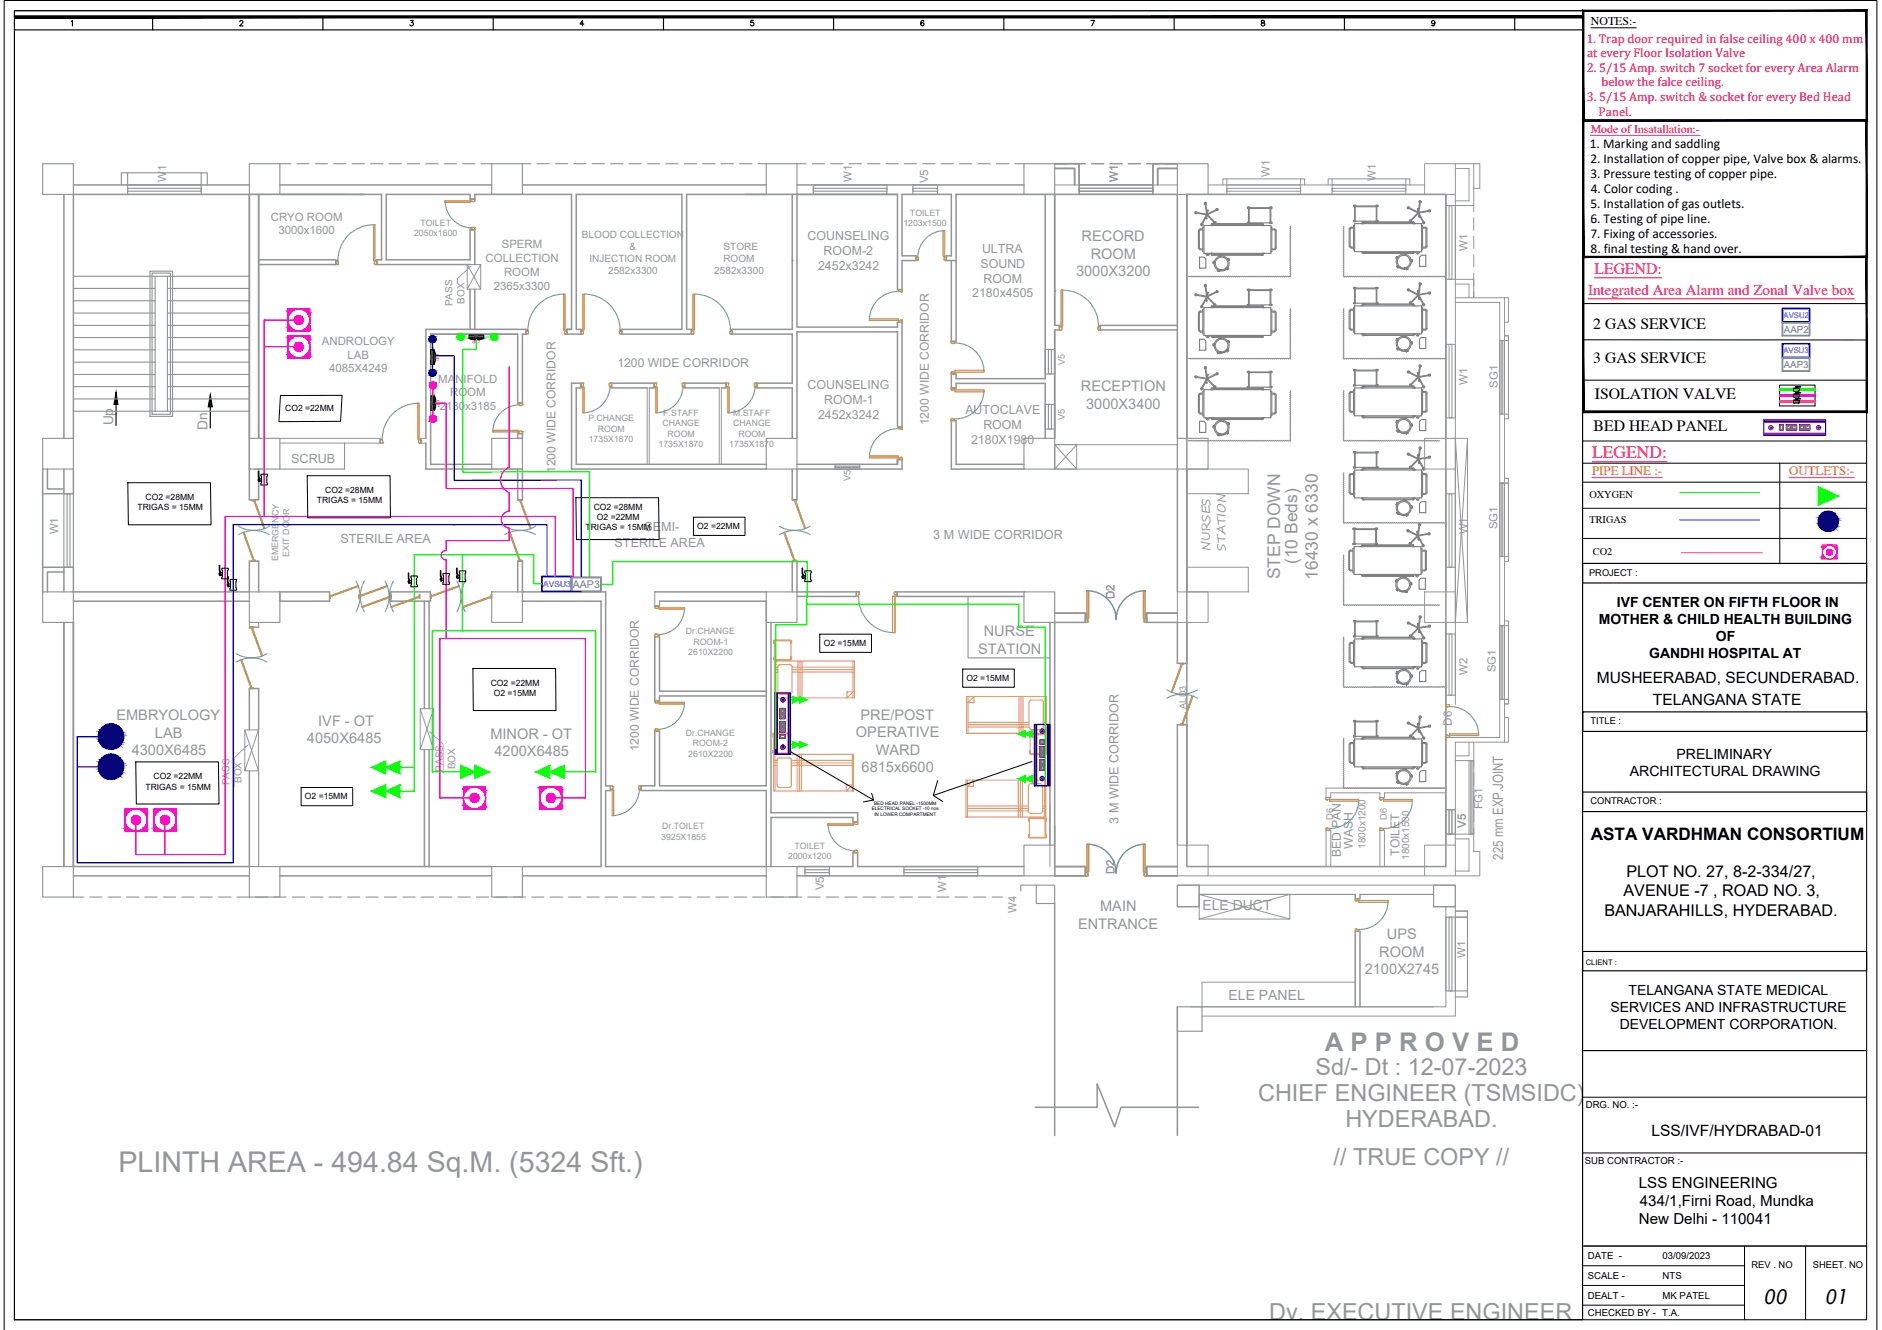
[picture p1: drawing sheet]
<svg xmlns="http://www.w3.org/2000/svg" width="420mm" height="297mm" viewBox="0 0 420 297" stroke-linecap="round" stroke-linejoin="round" font-family="sans-serif">
<defs><g id="words">
<text font-size="6.4" fill="#939598" x="26.5" y="261.6">PLINTH AREA - 494.84 Sq.M. (5324 Sft.)</text>
<text font-size="5.7" fill="#939598" x="295.8" y="234.6">A P P R O V E D</text>
<g font-size="5.2" fill="#939598">
<text x="280.9" y="245.9">CHIEF ENGINEER (TSMSIDC)</text>
<text x="293.7" y="240.1">Sd/- Dt : 12-07-2023</text>
<text x="300.4" y="251.8">HYDERABAD.</text>
<text x="297.7" y="260.2">// TRUE COPY //</text>
<text x="283.3" y="294.9">Dy. EXECUTIVE ENGINEER</text>
</g>
<g font-size="4.6">
<text x="393.7" y="291.3">00</text>
<text x="407.3" y="291.3">01</text>
</g>
<text font-size="3.9" fill="#f00" x="355.5" y="102.2">LEGEND:</text>
<g font-size="3.9" fill="#939598">
<text x="285.8" y="129.4" transform="rotate(-90 285.8 129.4)">STEP DOWN</text>
<text x="289.7" y="126" transform="rotate(-90 289.7 126)">(10 Beds)</text>
<text x="294.2" y="129.5" transform="rotate(-90 294.2 129.5)">16430 x 6330</text>
</g>
<text font-size="3.8" x="355.1" y="187.6">ASTA VARDHMAN CONSORTIUM</text>
<g font-size="3.6">
<text x="363.1" y="195.8">PLOT NO. 27, 8-2-334/27,</text>
<text x="362.5" y="200.2">AVENUE -7 , ROAD NO. 3,</text>
<text x="358.2" y="204.5">BANJARAHILLS, HYDERABAD.</text>
</g>
<text font-size="3.5" fill="#f00" x="356" y="61.3">LEGEND:</text>
<g font-size="3.5">
<text x="355.7" y="73.4">2 GAS SERVICE</text>
<text x="355.7" y="81">3 GAS SERVICE</text>
<text x="356.1" y="89.1">ISOLATION VALVE</text>
<text x="355.8" y="96.3">BED HEAD PANEL</text>
<text x="356.5" y="152.4">MUSHEERABAD, SECUNDERABAD.</text>
<text x="369" y="157.6">TELANGANA STATE</text>
<text x="368.7" y="253.7">LSS/IVF/HYDRABAD-01</text>
</g>
<text font-size="3.4" fill="#f00" x="354.5" y="66">Integrated Area Alarm and Zonal Valve box</text>
<g font-size="3.4">
<text x="365.9" y="265.2">LSS ENGINEERING</text>
<text x="366.1" y="269.3">434/1,Firni Road, Mundka</text>
<text x="365.9" y="273.3">New Delhi - 110041</text>
</g>
<g font-size="3.3" fill="#939598">
<text x="241.5" y="53.9">RECORD</text>
<text x="243.5" y="57.9">ROOM</text>
<text x="240.2" y="61.7">3000X3200</text>
<text x="241.3" y="87.4">RECEPTION</text>
<text x="242.5" y="91.3">3000X3400</text>
<text x="219.6" y="142.1">NURSE</text>
<text x="218.4" y="146">STATION</text>
<text x="26" y="160.9">EMBRYOLOGY</text>
<text x="192.1" y="160.8">PRE/POST</text>
<text x="34.6" y="164.8">LAB</text>
<text x="68.5" y="165.9">4050X6485</text>
<text x="71.1" y="162">IVF - OT</text>
<text x="109.5" y="165">MINOR - OT</text>
<text x="191.1" y="164.7">OPERATIVE</text>
<text x="29.4" y="168.7">4300X6485</text>
<text x="110.4" y="168.9">4200X6485</text>
<text x="192.4" y="172.5">6815x6600</text>
<text x="195.5" y="168.6">WARD</text>
<text x="245.6" y="203.4">MAIN</text>
<text x="240.7" y="207.4">ENTRANCE</text>
<text x="309.6" y="209.8">UPS</text>
<text x="307.9" y="213.7">ROOM</text>
<text x="304.7" y="217.6">2100X2745</text>
</g>
<g font-size="3.2">
<text x="363.9" y="173.3">ARCHITECTURAL DRAWING</text>
<text x="374.3" y="169.4">PRELIMINARY</text>
</g>
<text font-size="3.2" fill="#939598" x="335.6" y="192" transform="rotate(-90 335.6 192)">225 mm EXP.JOINT</text>
<g font-size="3.1" fill="#939598">
<text x="25.3" y="95" transform="rotate(-90 25.3 95)">Up</text>
<text x="46.3" y="96" transform="rotate(-90 46.3 96)">Dn</text>
<text x="268.4" y="203.3">ELE DUCT</text>
<text x="274.3" y="223.3">ELE PANEL</text>
</g>
<g font-size="3.1">
<text x="361" y="135.7">IVF CENTER ON FIFTH FLOOR IN</text>
<text x="356.9" y="139.4">MOTHER &amp; CHILD HEALTH BUILDING</text>
<text x="383.1" y="143.2">OF</text>
<text x="368.2" y="147">GANDHI HOSPITAL AT</text>
<text x="359.5" y="226.1">SERVICES AND INFRASTRUCTURE</text>
<text x="363.6" y="222.3">TELANGANA STATE MEDICAL</text>
<text x="361.6" y="229.9">DEVELOPMENT CORPORATION.</text>
</g>
<g font-size="3">
<text x="354.9" y="33">1. Marking and saddling</text>
<text x="355" y="36.4">2. Installation of copper pipe, Valve box &amp; alarms.</text>
<text x="355" y="39.7">3. Pressure testing of copper pipe.</text>
<text x="355" y="46.4">5. Installation of gas outlets.</text>
<text x="355.1" y="43">4. Color coding .</text>
<text x="355" y="49.8">6. Testing of pipe line.</text>
<text x="355" y="53.1">7. Fixing of accessories.</text>
<text x="355.1" y="56.5">8. final testing &amp; hand over.</text>
</g>
<g font-size="2.9" fill="#dd3700">
<text x="355.4" y="106">PIPE LINE :-</text>
<text x="399.4" y="106">OUTLETS:-</text>
</g>
<g font-size="2.8" fill="#f00">
<text x="354.2" y="9.5">1. Trap door required in false ceiling 400 x 400 mm</text>
<text x="354.2" y="16">2. 5/15 Amp. switch 7 socket for every Area Alarm</text>
<text x="354.3" y="12.8">at every Floor Isolation Valve</text>
<text x="354.2" y="22.6">3. 5/15 Amp. switch &amp; socket for every Bed Head</text>
<text x="357.5" y="19.3">below the falce ceiling.</text>
<text x="356.9" y="25.9">Panel.</text>
</g>
<g font-size="2.8" fill="#939598">
<text x="180.3" y="53.7">COUNSELING</text>
<text x="183.9" y="57">ROOM-2</text>
<text x="218.9" y="59.8">SOUND</text>
<text x="219.2" y="56.5">ULTRA</text>
<text x="182.6" y="60.3">2452x3242</text>
<text x="219.6" y="63.1">ROOM</text>
<text x="217" y="66.4">2180x4505</text>
<text x="180.3" y="87">COUNSELING</text>
<text x="182.6" y="93.6">2452x3242</text>
<text x="184" y="90.3">ROOM-1</text>
<text x="215.5" y="92.5">AUTOCLAVE</text>
<text x="219.5" y="95.9">ROOM</text>
<text x="216.8" y="99.2">2180X1980</text>
<text x="65" y="103.3">SCRUB</text>
<text x="143.9" y="118.6">SEMI-</text>
<text x="76" y="121.3">STERILE AREA</text>
<text x="137.2" y="122.1">STERILE AREA</text>
<text x="208.4" y="120.3">3 M WIDE CORRIDOR</text>
<text x="249.7" y="183.9" transform="rotate(-90 249.7 183.9)">3 M WIDE CORRIDOR</text>
</g>
<g font-size="2.7" fill="#939598">
<text x="137.8" y="81.9">1200 WIDE CORRIDOR</text>
<text x="207.4" y="95" transform="rotate(-90 207.4 95)">1200 WIDE CORRIDOR</text>
<text x="124" y="105.7" transform="rotate(-90 124 105.7)">1200 WIDE CORRIDOR</text>
<text x="270.2" y="123.1" transform="rotate(-90 270.2 123.1)">NURSES</text>
<text x="273.6" y="123" transform="rotate(-90 273.6 123)">STATION</text>
<text x="142.6" y="167.8" transform="rotate(-90 142.6 167.8)">1200 WIDE CORRIDOR</text>
<text x="299.3" y="191.4" transform="rotate(-90 299.3 191.4)">BED PAN</text>
<text x="302" y="189.5" transform="rotate(-90 302 189.5)">WASH</text>
<text x="312.5" y="191.2" transform="rotate(-90 312.5 191.2)">TOILET</text>
</g>
<text font-size="2.6" x="355.2" y="5.6">NOTES:-</text>
<text font-size="2.6" fill="#f00" x="355.1" y="29.7">Mode of Insatallation:-</text>
<g font-size="2.6" fill="#939598">
<text x="37.1" y="40.6" transform="rotate(-90 37.1 40.6)">W1</text>
<text x="190.2" y="40.6" transform="rotate(-90 190.2 40.6)">W1</text>
<text x="207.2" y="41" transform="rotate(-90 207.2 41)">V5</text>
<text x="249.6" y="40.6" transform="rotate(-90 249.6 40.6)">W1</text>
<text x="283.5" y="39.5" transform="rotate(-90 283.5 39.5)">W1</text>
<text x="307.1" y="40.3" transform="rotate(-90 307.1 40.3)">W1</text>
<text x="60.5" y="49.3">CRYO ROOM</text>
<text x="62.1" y="52.4">3000x1600</text>
<text x="108.4" y="58.6">COLLECTION</text>
<text x="112" y="55.5">SPERM</text>
<text x="327.6" y="56" transform="rotate(-90 327.6 56)">W1</text>
<text x="110.2" y="64.7">2365x3300</text>
<text x="112.5" y="61.6">ROOM</text>
<text x="71.8" y="77.1">ANDROLOGY</text>
<text x="73.5" y="83.2">4085X4249</text>
<text x="77.6" y="80.1">LAB</text>
<text x="97.8" y="85.5">MANIFOLD</text>
<text x="100.5" y="88.5">ROOM</text>
<text x="327.6" y="86" transform="rotate(-90 327.6 86)">W1</text>
<text x="334.4" y="86.6" transform="rotate(-90 334.4 86.6)">SG1</text>
<text x="98.2" y="91.6">2130x3185</text>
<text x="13" y="119.4" transform="rotate(-90 13 119.4)">W1</text>
<text x="327.6" y="119.4" transform="rotate(-90 327.6 119.4)">W1</text>
<text x="334.3" y="118.2" transform="rotate(-90 334.3 118.2)">SG1</text>
<text x="248.8" y="133.8" transform="rotate(-90 248.8 133.8)">D2</text>
<text x="327.6" y="150.7" transform="rotate(-90 327.6 150.7)">W2</text>
<text x="333.9" y="150.1" transform="rotate(-90 333.9 150.1)">SG1</text>
<text x="324.1" y="162" transform="rotate(-90 324.1 162)">D6</text>
<text x="327.2" y="184.9" transform="rotate(-90 327.2 184.9)">V5</text>
<text x="331" y="180.8" transform="rotate(-90 331 180.8)">FG1</text>
<text x="248.8" y="195.2" transform="rotate(-90 248.8 195.2)">D2</text>
<text x="183.9" y="198.8" transform="rotate(-90 183.9 198.8)">V5</text>
<text x="211.2" y="199.2" transform="rotate(-90 211.2 199.2)">W1</text>
<text x="226.9" y="203.9" transform="rotate(-90 226.9 203.9)">W4</text>
<text x="327.2" y="213.9" transform="rotate(-90 327.2 213.9)">W1</text>
</g>
<text font-size="2.4" fill="#5e67af" x="127.9" y="131.3">AAP3</text>
<g font-size="2.3">
<text x="354.8" y="111.1">OXYGEN</text>
<text x="354.8" y="116.9">TRIGAS</text>
<text x="355.6" y="123.9">CO2</text>
</g>
<g font-size="2.2" fill="#939598">
<text x="129.9" y="53.1">BLOOD COLLECTION</text>
<text x="131.6" y="58.4">INJECTION ROOM</text>
<text x="140.5" y="55.8">&amp;</text>
<text x="161.5" y="58.4">ROOM</text>
<text x="161.5" y="55.7">STORE</text>
<text x="135.8" y="61.2">2582x3300</text>
<text x="159.5" y="61.1">2582x3300</text>
<text x="101" y="68.4" transform="rotate(-90 101 68.4)">PASS</text>
<text x="103.7" y="67.8" transform="rotate(-90 103.7 67.8)">BOX</text>
<text x="98.9" y="172.4" transform="rotate(-90 98.9 172.4)">PASS</text>
<text x="101.6" y="171.8" transform="rotate(-90 101.6 171.8)">BOX</text>
<text x="51.2" y="175.4" transform="rotate(-90 51.2 175.4)">PASS</text>
<text x="53.9" y="174.9" transform="rotate(-90 53.9 174.9)">BOX</text>
<text x="304.8" y="189.6" transform="rotate(-90 304.8 189.6)">1800x1200</text>
<text x="314.6" y="192.1" transform="rotate(-90 314.6 192.1)">1800x1500</text>
</g>
<g font-size="2.2" fill="#5e67af">
<text x="398.3" y="74.3">AAP2</text>
<text x="398.2" y="82.2">AAP3</text>
</g>
<g font-size="2.1" fill="#939598">
<text x="237.7" y="81.6" transform="rotate(-90 237.7 81.6)">V5</text>
<text x="237.7" y="93.8" transform="rotate(-90 237.7 93.8)">V5</text>
<text x="189.9" y="107.4" transform="rotate(-90 189.9 107.4)">V5</text>
<text x="264.8" y="158.3" transform="rotate(-90 264.8 158.3)">ALD3</text>
<text x="297.6" y="183.1" transform="rotate(-90 297.6 183.1)">D6</text>
<text x="309.6" y="183.1" transform="rotate(-90 309.6 183.1)">D6</text>
</g>
<g font-size="2.1">
<text x="354.8" y="128.7">PROJECT :</text>
<text x="355.1" y="161.7">TITLE :</text>
<text x="355.1" y="179.6">CONTRACTOR :</text>
<text x="354" y="247.6">DRG. NO. :-</text>
<text x="353.8" y="259.9">SUB CONTRACTOR :-</text>
<text x="354.5" y="281.3">DATE -</text>
<text x="371.2" y="281.3">03/09/2023</text>
<text x="354.5" y="285.6">SCALE -</text>
<text x="371.2" y="285.7">NTS</text>
<text x="391" y="283.1">REV . NO</text>
<text x="404.7" y="283.1">SHEET. NO</text>
<text x="354.5" y="290">DEALT -</text>
<text x="354.5" y="293.9">CHECKED BY - T.A.</text>
<text x="371.2" y="290">MK PATEL</text>
</g>
<g font-size="2" fill="#939598">
<text x="92.5" y="52.8">2050x1600</text>
<text x="93.9" y="50.5">TOILET</text>
<text x="201.7" y="50.5">1203x1500</text>
<text x="203.2" y="48.2">TOILET</text>
<text x="131.4" y="94.1">P.CHANGE</text>
<text x="147.9" y="95.2">CHANGE</text>
<text x="148.1" y="92.9">F.STAFF</text>
<text x="163.7" y="92.9">M.STAFF</text>
<text x="163.7" y="95.2">CHANGE</text>
<text x="131.4" y="98.7">1735X1870</text>
<text x="133.4" y="96.4">ROOM</text>
<text x="147" y="99.9">1735X1870</text>
<text x="149.1" y="97.6">ROOM</text>
<text x="162.8" y="99.9">1735X1870</text>
<text x="164.8" y="97.6">ROOM</text>
<text x="62.1" y="125.3" transform="rotate(-89 62.1 125.3)">EMERGENCY</text>
<text x="64.5" y="124.4" transform="rotate(-89 64.5 124.4)">EXIT DOOR</text>
<text x="153.1" y="141.7">Dr.CHANGE</text>
<text x="153.7" y="146.4">2610X2200</text>
<text x="154.8" y="144">ROOM-1</text>
<text x="153.1" y="164.3">Dr.CHANGE</text>
<text x="154.7" y="166.7">ROOM-2</text>
<text x="153.7" y="169">2610X2200</text>
<text x="147.8" y="185.2">Dr.TOILET</text>
<text x="147.6" y="187.5">3925X1855</text>
<text x="176" y="191.9">2000x1200</text>
<text x="177.4" y="189.6">TOILET</text>
</g>
<g font-size="1.9">
<text x="63.7" y="91.8">CO2 =22MM</text>
<text x="30.7" y="114">TRIGAS = 15MM</text>
<text x="32.5" y="111.7">CO2 =28MM</text>
<text x="70.7" y="112.4">TRIGAS = 15MM</text>
<text x="72.6" y="110.1">CO2 =28MM</text>
<text x="132.5" y="113.9">CO2 =28MM</text>
<text x="130.7" y="118.5">TRIGAS = 15MM</text>
<text x="133.3" y="116.2">O2 =22MM</text>
<text x="155.7" y="118.2">O2 =22MM</text>
<text x="183.9" y="144.3">O2 =15MM</text>
<text x="109.6" y="153.2">CO2 =22MM</text>
<text x="110.2" y="155.5">O2 =15MM</text>
<text x="215.8" y="152.1">O2 =15MM</text>
<text x="32.5" y="176.4">TRIGAS = 15MM</text>
<text x="34.3" y="174.1">CO2 =22MM</text>
<text x="68.1" y="178.5">O2 =15MM</text>
</g>
<text font-size="1.9" fill="#00f" x="121.2" y="131.1">AVSU3</text>
<g font-size="1.7" fill="#00f">
<text x="398.2" y="71">AVSU2</text>
<text x="398.1" y="78.9">AVSU3</text>
</g>
<text font-size="1.7" x="354" y="215.5">CLIENT :</text>
<g font-size="1.1" fill="#dd0037">
<text x="107.1" y="76" transform="rotate(-180 107.1 76)">C/P</text>
<text x="97.3" y="79" transform="rotate(90 97.3 79)">C/P</text>
<text x="97.5" y="89.3" transform="rotate(90 97.5 89.3)">C/P</text>
</g>
<g font-size="1.1">
<text x="195.2" y="179.7">BED HEAD PANEL -1500MM</text>
<text x="194.6" y="181">ELECTRICAL SOCKET -10 nos</text>
<text x="195.2" y="182.3">IN LOWER COMPARTMENT</text>
</g>
</g></defs>
<!-- layer: WALL -->
<path d="M262.8 43.4v29.3M262.8 73.7v24.2M56.7 104.8h2.1M57.7 139v1.1" fill="none" stroke="#939598" stroke-width=".22"/>
<g fill="none" stroke="#939598" stroke-width=".34">
<path d="M57.7 43.4v54.5M81.5 43.4h-25.8v61.4M104.9 43.4v1.1M104.9 51.3v6.7M106 43.4v1.1M106 51.3v7.8M127.6 43.4v30.2h-1M128.7 43.4v30.2M166.4 43.4h34M201.4 43.4h11M213.4 43.4h49.4v54.5M265 43.4h57.8v150.1h-57.8z"/>
<path d="M265 43.4v54.5M95.1 73.6h22.3M96.1 74.6h19.5v15.4M104.9 64.6v9M106 64.6v9M116.6 74.6h.8M126.6 74.6h3.1M138.8 74.6h15.5M163.5 74.6h13.4M177.9 74.1h22.5M235.5 72.7h1v1h-1M262.8 72.7h-17.1v1h17.1"/>
<path d="M115.6 96.8v1.1M127.6 85.6v19.2M128.7 86.6v17.1M176.9 104.8v6.8h1v-6.8M262.8 104.8v27.4M265 104.8v27.4M176.9 132.2v-6.9h1v6.9M235.5 136.9h6.8v2.1h-6.8M262.8 136.9h-6.8v2.1h6.8v9.2h2.2v-9.2M57.7 153.8v9.2M262.8 188.8v-26.9h2.2v26.9M235.5 201.8v51.8"/>
<path d="M262.8 224.9v28.7M231.1 247.3h13.8v-5.2l3.9 9.6 1.5-4.4h17.3"/>
</g>
<!-- layer: TEXT -->
<path d="M57.7 172.2v21.3" fill="none" stroke="#939598" stroke-width=".25"/>
<!-- layer: DOOR -->
<g fill="none" stroke="#b88a00" stroke-width=".25">
<path d="M236.5 72.8h.4v.3h.2l-.1 .5-.5 .1zM236.9 64.8h.3v8h-.3zM236.9 73.7h.1M245.1 73.6h.1M245.1 73.6l.1-.8h.5v.9h-.5M245.2 73.5l.1 .1M245.2 73.7h.1M113.9 118.9l2.2 6.2-.1 .1-2.3-6.3M115.7 111.6h.8v.2h-.8zM116.6 113.1l1.4 3.7M116.7 113l-.2 .1M118.1 116.8h-.2"/>
<path d="M118.5 118l-2.3-6.3-.1 .1 2.3 6.3M175.2 118.9l2.2 6.2-.2 .1-2.2-6.3M177 111.6h.8v.2h-.8zM177.9 113.1l1.4 3.7M178 113l-.2 .1M179.4 116.8h-.2M179.8 118l-2.2-6.3-.2 .1 2.3 6.3M114.2 120.1l1.4 3.8M114.3 120.1l-.2 .1M115.7 123.9h-.2M115.7 125.1h.8v.2h-.8zM175.5 120.1l1.4 3.8"/>
<path d="M175.6 120.1l-.2 .1M177 123.9h-.2M177 125.1h.8v.2h-.8zM242.7 139h.1M242.7 132h.3v6.1h-.3zM242.8 138.9l-.1 .1M242.8 138.9h.1M242.9 138.9l-.2-.8h-.4v.9h.4M255.3 132h.3v6.1h-.3zM255.4 138.9l.2-.8h.4v.9h-.4M255.4 138.9h.1M255.5 138.9l.1 .1"/>
<path d="M255.6 139h.1M261.5 154.6l2.2-6.3 .2 .1-2.2 6.2M261.9 153.3l.2 .1M263.3 149.5l.2 .1M263.4 149.6l-1.4 3.8M263.5 148.2h.8v.2h-.8zM265.7 156.7h.2M265.8 156.7l-1.4 3.7M266.1 155.4l-2.2 6.3h.2l2.3-6.2M263.5 161.7h.8v.2h-.8zM264.3 160.4l.2 .1M296 178.5l.1 .1"/>
<path d="M296 178.5h.1M296 178.5v-.4h.8v.4l-.7 .1M296.1 178.6h.1M296.8 178.5h6.5v.4h-6.5zM308.1 178.5v.1M308.1 178.5h.1M308.1 178.5v-.4h.8v.4l-.8 .1M308.1 178.6h.1M308.9 178.5h6.4v.4h-6.4zM296 185h.1M296.1 184.9l-.1 .1M296.1 184.9h.1"/>
<path d="M296.1 184.9l.7 .1v.4h-.8v-.4M308.1 185h.1M308.1 184.9v.1M308.1 184.9h.1M308.1 184.9l.8 .1v.4h-.8v-.4"/>
</g>
<path d="M237.3 64.8a8 8 0 0 1 7.9 8.3M112.7 117.5a6.9 6.9 0 0 0 6.8 0M112.7 119.4a6.9 6.9 0 0 1 6.8 0M174 117.5a6.9 6.9 0 0 0 6.8 0M174 119.4a6.9 6.9 0 0 1 6.8 0M242.7 131.9a6.5 6.5 0 0 1 6.5 6.5 6.5 6.5 0 0 1 6.4-6.5M260.5 155.9a6.9 6.9 0 0 1 6.8 0M260.5 154.1a6.7 6.7 0 0 0 6.8 0M303.3 178.9a6.4 6.4 0 0 1-6.5 6.1M315.3 178.9a6.4 6.4 0 0 1-6.4 6.1" fill="none" stroke="#5ca1b8" stroke-width=".25"/>
<!-- layer: Staircase -->
<path d="M235.5 99.3l4.9 5.5M240.4 99.3l-4.9 5.5" fill="none" stroke="#939598" stroke-width=".22"/>
<!-- layer: FUR -->
<path d="M235.5 99.3h4.9v5.5h-4.9zM235.5 99.3h27.3v5.5h-27.3z" fill="none" stroke="#939598" stroke-width=".22"/>
<!-- layer: D.F -->
<g fill="none" stroke="#939598" stroke-width=".22">
<path d="M288.1 50.5l.1 .3-.2 .2 .2 .2-.2 .3 .2 .2-.2 .2 .2 .2-.2 .2 .2 .3-.2 .2 .2 .2-.2 .2 .2 .2-.2 .2 .2 .3-.2 .2 .2 .2-.2 .2 .2 .2-.2 .2 .2 .3-.2 .2 .2 .2-.2 .2 .2 .2-.2 .3 .2 .2-.2 .2 .2 .2-.2 .2 .2 .2-.2 .3 .2 .2-.2 .2 .2 .2-.2 .2 .2 .3-.2 .2 .2 .2-.2 .2 .2 .2-.2 .3 .2 .2-.2 .2 .2 .2-.2 .2 .2 .3-.2 .2 .2 .2-.2 .2 .2 .3-.1 .1M300 50.5l.1 .3-.3 .2 .3 .2-.3 .3 .3 .2-.3 .2 .3 .2-.3 .2 .3 .3-.3 .2 .3 .2-.3 .2 .3 .2-.3 .2 .3 .3-.3 .2 .3 .2-.3 .2 .3 .2-.3 .2 .3 .3-.3 .2 .3 .2-.3 .2 .3 .2-.3 .3 .3 .2-.3 .2 .3 .2-.3 .2 .3 .2-.3 .3 .3 .2-.3 .2 .3 .2-.3 .2 .3 .3-.3 .2 .3 .2-.3 .2 .3 .2-.3 .3 .3 .2-.3 .2 .3 .2-.3 .2 .3 .3-.3 .2 .3 .2-.3 .2 .4 .4 .2-.2 .2 .2 .2-.2 .2 .2 .3-.2 .2 .2 .2-.2 .2 .2 .2-.2 .2 .2 .3-.2 .2 .2 .2-.2 .2 .2 .2-.2 .3 .2 .2-.2 .2 .2 .2-.2 .2 .2 .3-.2 .2 .2 .2-.2 .2 .2 .2-.2 .3 .2 .2-.2 .2 .2 .2-.2 .2 .2 .3-.2 .2 .2 .2-.2 .2 .2 .2-.2 .3 .2 .2-.2 .2 .2 .2-.2 .2 .2 .3-.2 .2 .2 .2-.2 .2 .2 .2-.2 .3 .2 .2-.2 .2 .2 .2-.2 .2 .2 .3-.2 .2 .2 .2-.2 .2 .2 .3-.2 .2 .2 .2-.2 .2 .2 .2-.2 .2 .2 .3-.2 .2 .2 .2-.2 .2 .2 .2-.2 .3 .2 .2-.2 .2 .2 .2-.2 .2 .2 .2-.2 .3 .2 .2-.2 .2 .2 .2-.2 .2 .2 .3-.2 .2 .2 .2-.2 .2 .2 .2-.2 .2 .2 .3-.2 .2 .2 .2-.2 .2 .2 .2-.2 .3 .2 .2-.2 .2 .2 .2-.2 .2 .2 .2-.2 .3 .2 .2-.2 .2 .2 .2-.2 .2 .2 .3-.2 .2 .2 .2-.2 .2 .2 .3-.1M265.2 61.8l.3-.1 .2 .2 .2-.2 .2 .2 .3-.2 .2 .2 .2-.2 .2 .2 .3-.2 .2 .2 .2-.2 .2 .2 .2-.2 .3 .2 .2-.2 .2 .2 .2-.2 .2 .2 .3-.2 .2 .2 .2-.2 .2 .2 .2-.2 .3 .2 .2-.2 .2 .2 .2-.2 .2 .2 .2-.2 .3 .2 .2-.2 .2 .2 .2-.2 .2 .2 .3-.2 .2 .2 .2-.2 .2 .2 .2-.2 .2 .2 .3-.2 .2 .2 .2-.2 .2 .2 .2-.2 .3 .2 .2-.2 .2 .2 .2-.2 .2 .2 .2-.2 .3 .2 .2-.2 .2 .2 .2-.2 .2 .2 .3-.2 .2 .2 .2-.2 .2 .2 .2-.2 .2 .2 .3-.2 .2 .2 .2-.2 .2 .2 .3-.2 .2 .2 .2-.2 .2 .2 .2-.2 .3 .2 .2-.2 .2 .2 .2-.2 .2 .2 .3-.2 .2 .2 .2-.2 .2 .2 .2-.2 .3 .2 .2-.2 .2 .2 .2-.2 .2 .2 .3-.2 .2 .2 .2-.2 .2 .2 .2-.2 .3 .2 .2-.2 .2 .2 .2-.2 .2 .2 .3-.2 .2 .2 .2-.2 .2 .2 .2-.2 .3 .2 .3-.1M288.1 68.9l.1 .2-.2 .2 .2 .3-.2 .2 .2 .2-.2 .2 .2 .2-.2 .3 .2 .2-.2 .2 .2 .2-.2 .2 .2 .2-.2 .3 .2 .2-.2 .2 .2 .2-.2 .2 .2 .3-.2 .2 .2 .2-.2 .2 .2 .2-.2 .3 .2 .2-.2 .2 .2 .2-.2 .2 .2 .3-.2 .2 .2 .2-.2 .2 .2 .2-.2 .3 .2 .2-.2 .2 .2 .2-.2 .2 .2 .3-.2 .2 .2 .2-.2 .2 .2 .2-.2 .3 .2 .2-.2 .2 .2 .2-.2 .2 .2 .3-.2 .2 .2 .2-.1 .1M300 68.9l.1 .2-.3 .2 .3 .3-.3 .2 .3 .2-.3 .2 .3 .2-.3 .3 .3 .2-.3 .2 .3 .2-.3 .2 .3 .2-.3 .3 .3 .2-.3 .2 .3 .2-.3 .2 .3 .3-.3 .2 .3 .2-.3 .2 .3 .2-.3 .3 .3 .2-.3 .2 .3 .2-.3 .2 .3 .3-.3 .2 .3 .2-.3 .2 .3 .2-.3 .3 .3 .2-.3 .2 .3 .2-.3 .2 .3 .3-.3 .2 .3 .2-.3 .2 .3 .2-.3 .3 .3 .2-.3 .2 .3 .2-.3 .2 .3 .3-.3 .2 .4 .3 .2-.2 .2 .2 .2-.2 .2 .2 .3-.2 .2 .2 .2-.2 .2 .2 .2-.2 .2 .2 .3-.2 .2 .2 .2-.2 .2 .2 .2-.2 .3 .2 .2-.2 .2 .2 .2-.2 .2 .2 .3-.2 .2 .2 .2-.2 .2 .2 .2-.2 .3 .2 .2-.2 .2 .2 .2-.2 .2 .2 .3-.2 .2 .2 .2-.2 .2 .2 .2-.2 .3 .2 .2-.2 .2 .2 .2-.2 .2 .2 .3-.2 .2 .2 .2-.2 .2 .2 .2-.2 .3 .2 .2-.2 .2 .2 .2-.2 .2 .2 .3-.2 .2 .2 .2-.2 .2 .2 .3-.2 .2 .2 .2-.2 .2 .2 .2-.2 .2 .2 .3-.2 .2 .2 .2-.2 .2 .2 .2-.2 .3 .2 .2-.2 .2 .2 .2-.2 .2 .2 .2-.2 .3 .2 .2-.2 .2 .2 .2-.2 .2 .2 .3-.2 .2 .2 .2-.2 .2 .2 .2-.2 .2 .2 .3-.2 .2 .2 .2-.2 .2 .2 .2-.2 .3 .2 .2-.2 .2 .2 .2-.2 .2 .2 .2-.2 .3 .2 .2-.2 .2 .2 .2-.2 .2 .2 .3-.2 .2 .2 .2-.2 .2 .2 .3-.1M300.1 61.8l-.1 .1M265.2 98.5l.3-.2 .2 .2 .2-.2 .2 .2 .3-.2 .2 .2 .2-.2 .2 .2 .3-.2 .2 .2 .2-.2 .2 .2 .2-.2 .3 .2 .2-.2 .2 .2 .2-.2 .2 .2 .3-.2 .2 .2 .2-.2 .2 .2 .2-.2 .3 .2 .2-.2 .2 .2 .2-.2 .2 .2 .2-.2 .3 .2 .2-.2 .2 .2 .2-.2 .2 .2 .3-.2 .2 .2 .2-.2 .2 .2 .2-.2 .2 .2 .3-.2 .2 .2 .2-.2 .2 .2 .2-.2 .3 .2 .2-.2 .2 .2 .2-.2 .2 .2 .2-.2 .3 .2 .2-.2 .2 .2 .2-.2 .2 .2 .3-.2 .2 .2 .2-.2 .2 .2 .2-.2 .2 .2 .3-.2 .2 .2 .2-.2 .2 .2 .3-.2 .2 .2 .2-.2 .2 .2 .2-.2 .3 .2 .2-.2 .2 .2 .2-.2 .2 .2 .3-.2 .2 .2 .2-.2 .2 .2 .2-.2 .3 .2 .2-.2 .2 .2 .2-.2 .2 .2 .3-.2 .2 .2 .2-.2 .2 .2 .2-.2 .3 .2 .2-.2 .2 .2 .2-.2 .2 .2 .3-.2 .2 .2 .2-.2 .2 .2 .2-.2 .3 .2 .2-.2 .1 .2M265.2 80.1l.3-.1 .2 .2 .2-.2 .2 .2 .3-.2 .2 .2 .2-.2 .2 .2 .3-.2 .2 .2 .2-.2 .2 .2 .2-.2 .3 .2 .2-.2 .2 .2 .2-.2 .2 .2 .3-.2 .2 .2 .2-.2 .2 .2 .2-.2 .3 .2 .2-.2 .2 .2 .2-.2 .2 .2 .2-.2 .3 .2 .2-.2 .2 .2 .2-.2 .2 .2 .3-.2 .2 .2 .2-.2 .2 .2 .2-.2 .2 .2 .3-.2 .2 .2 .2-.2 .2 .2 .2-.2 .3 .2 .2-.2 .2 .2 .2-.2 .2 .2 .2-.2 .3 .2 .2-.2 .2 .2 .2-.2 .2 .2 .3-.2 .2 .2 .2-.2 .2 .2 .2-.2 .2 .2 .3-.2 .2 .2 .2-.2 .2 .2 .3-.2 .2 .2 .2-.2 .2 .2 .2-.2 .3 .2 .2-.2 .2 .2 .2-.2 .2 .2 .3-.2 .2 .2 .2-.2 .2 .2 .2-.2 .3 .2 .2-.2 .2 .2 .2-.2 .2 .2 .3-.2 .2 .2 .2-.2 .2 .2 .2-.2 .3 .2 .2-.2 .2 .2 .2-.2 .2 .2 .3-.2 .2 .2 .2-.2 .2 .2 .2-.2 .3 .2 .3-.1M288.1 87.2l.1 .3-.2 .2 .2 .2-.2 .2 .2 .2-.2 .2 .2 .3-.2 .2 .2 .2-.2 .2 .2 .2-.2 .3 .2 .2-.2 .2 .2 .2-.2 .2 .2 .3-.2 .2 .2 .2-.2 .2 .2 .2-.2 .3 .2 .2-.2 .2 .2 .2-.2 .2 .2 .3-.2 .2 .2 .2-.2 .2 .2 .3-.2 .2 .2 .2-.2 .2 .2 .2-.2 .3 .2 .2-.2 .2 .2 .2-.2 .2 .2 .3-.2 .2 .2 .2-.2 .2 .2 .2-.2 .3 .2 .2-.2 .2 .2 .2-.2 .2 .1 .3M300 87.2l.1 .2-.3 .3 .3 .2-.3 .2 .3 .2-.3 .2 .3 .3-.3 .2 .3 .2-.3 .2 .3 .2-.3 .3 .3 .2-.3 .2 .3 .2-.3 .2 .3 .3-.3 .2 .3 .2-.3 .2 .3 .2-.3 .3 .3 .2-.3 .2 .3 .2-.3 .2 .3 .3-.3 .2 .3 .2-.3 .2 .3 .2-.3 .2 .3 .3-.3 .2 .3 .2-.3 .2 .3 .2-.3 .3 .3 .2-.3 .2 .3 .2-.3 .2 .3 .2-.3 .3 .3 .2-.3 .2 .3 .2-.3 .2 .3 .3-.3 .2 .2 .3M300 98.5h.1l.3-.2 .2 .2 .2-.2 .2 .2 .2-.2 .3 .2 .2-.2 .2 .2 .2-.2 .2 .2 .3-.2 .2 .2 .2-.2 .2 .2 .2-.2 .3 .2 .2-.2 .2 .2 .2-.2 .2 .2 .3-.2 .2 .2 .2-.2 .2 .2 .2-.2 .3 .2 .2-.2 .2 .2 .2-.2 .2 .2 .3-.2 .2 .2 .2-.2 .2 .2 .2-.2 .2 .2 .3-.2 .2 .2 .2-.2 .2 .2 .2-.2 .3 .2 .2-.2 .2 .2 .2-.2 .2 .2 .2-.2 .3 .2 .2-.2 .2 .2 .2-.2 .2 .2 .3-.2 .2 .2 .2-.2 .2 .2 .2-.2 .2 .2 .3-.2 .2 .2 .2-.2 .2 .2 .2-.2 .3 .2 .2-.2 .2 .2 .2-.2 .2 .2 .3-.2 .2 .2 .2-.2 .2 .2 .2-.2 .3 .2 .2-.2 .2 .2 .2-.2 .2 .2 .3-.2 .2 .2 .2-.2 .2 .2 .2-.2 .3 .2 .2-.2 .2 .2 .2-.2 .2 .2 .3-.2 .2 .2 .2-.2 .2 .2 .2-.2 .3 .2 .2-.2 .2 .2h.2M300.1 80.1l-.1 .1"/>
<path d="M265 104.8h13.7v5.5h-13.7zM300 105.6l.1 .2-.3 .2 .3 .2-.3 .3 .3 .2-.3 .2 .3 .2-.3 .2 .3 .3-.3 .2 .3 .2-.3 .2 .3 .2-.3 .3 .3 .2-.3 .2 .3 .2-.3 .2 .3 .3-.3 .2 .3 .2-.3 .2 .3 .2-.3 .3 .3 .2-.3 .2 .3 .2-.3 .2 .3 .3-.3 .2 .3 .2-.3 .2 .3 .2-.3 .3 .3 .2-.3 .2 .3 .2-.3 .2 .3 .3-.3 .2 .3 .2-.3 .2 .3 .2-.3 .2 .3 .3-.3 .2 .3 .2-.3 .2 .3 .2-.3 .3 .4 .3 .2-.2 .2 .2 .2-.2 .2 .2 .3-.2 .2 .2 .2-.2 .2 .2 .2-.2 .2 .2 .3-.2 .2 .2 .2-.2 .2 .2 .2-.2 .3 .2 .2-.2 .2 .2 .2-.2 .2 .2 .3-.2 .2 .2 .2-.2 .2 .2 .2-.2 .3 .2 .2-.2 .2 .2 .2-.2 .2 .2 .3-.2 .2 .2 .2-.2 .2 .2 .2-.2 .3 .2 .2-.2 .2 .2 .2-.2 .2 .2 .3-.2 .2 .2 .2-.2 .2 .2 .2-.2 .3 .2 .2-.2 .2 .2 .2-.2 .2 .2 .3-.2 .2 .2 .2-.2 .2 .2 .3-.2 .2 .2 .2-.2 .2 .2 .2-.2 .2 .2 .3-.2 .2 .2 .2-.2 .2 .2 .2-.2 .3 .2 .2-.2 .2 .2 .2-.2 .2 .2 .2-.2 .3 .2 .2-.2 .2 .2 .2-.2 .2 .2 .3-.2 .2 .2 .2-.2 .2 .2 .2-.2 .2 .2 .3-.2 .2 .2 .2-.2 .2 .2 .2-.2 .3 .2 .2-.2 .2 .2 .2-.2 .2 .2 .2-.2 .3 .2 .2-.2 .2 .2 .2-.2 .2 .2 .3-.2 .2 .2 .2-.2 .2 .2 .3-.1M300.1 116.8l-.1 .1M265 126.7h13.7v5.5h-13.7zM300 123.9l.1 .2-.3 .2 .3 .3-.3 .2 .3 .2-.3 .2 .3 .2-.3 .3 .3 .2-.3 .2 .3 .2-.3 .2 .3 .2-.3 .3 .3 .2-.3 .2 .3 .2-.3 .2 .3 .3-.3 .2 .3 .2-.3 .2 .3 .2-.3 .2 .3 .3-.3 .2 .3 .2-.3 .2 .3 .2-.3 .3 .3 .2-.3 .2 .3 .2-.3 .2 .3 .3-.3 .2 .3 .2-.3 .2 .3 .2-.3 .3 .3 .2-.3 .2 .3 .2-.3 .2 .3 .3-.3 .2 .3 .2-.3 .2 .3 .2-.3 .3 .3 .2-.1 .1M300 135.1l.1 .1 .3-.2 .2 .2 .2-.2 .2 .2 .2-.2 .3 .2 .2-.2 .2 .2 .2-.2 .2 .2 .3-.2 .2 .2 .2-.2 .2 .2 .2-.2 .3 .2 .2-.2 .2 .2 .2-.2 .2 .2 .3-.2 .2 .2 .2-.2 .2 .2 .2-.2 .3 .2 .2-.2 .2 .2 .2-.2 .2 .2 .3-.2 .2 .2 .2-.2 .2 .2 .2-.2 .2 .2 .3-.2 .2 .2 .2-.2 .2 .2 .2-.2 .3 .2 .2-.2 .2 .2 .2-.2 .2 .2 .2-.2 .3 .2 .2-.2 .2 .2 .2-.2 .2 .2 .3-.2 .2 .2 .2-.2 .2 .2 .2-.2 .2 .2 .3-.2 .2 .2 .2-.2 .2 .2 .2-.2 .3 .2 .2-.2 .2 .2 .2-.2 .2 .2 .3-.2 .2 .2 .2-.2 .2 .2 .2-.2 .3 .2 .2-.2 .2 .2 .2-.2 .2 .2 .3-.2 .2 .2 .2-.2 .2 .2 .2-.2 .3 .2 .2-.2 .2 .2 .2-.2 .2 .2 .3-.2 .2 .2 .2-.2 .2 .2 .2-.2 .3 .2 .2-.2 .2 .2 .2-.1M300 142.2l.1 .3-.3 .2 .3 .2-.3 .3 .3 .2-.3 .2 .3 .2-.3 .2 .3 .3-.3 .2 .3 .2-.3 .2 .3 .2-.3 .3 .3 .2-.3 .2 .3 .2-.3 .2 .3 .2-.3 .3 .3 .2-.3 .2 .3 .2-.3 .2 .3 .2-.3 .3 .3 .2-.3 .2 .3 .2-.3 .2 .3 .3-.3 .2 .3 .2-.3 .2 .3 .2-.3 .2 .3 .3-.3 .2 .3 .2-.3 .2 .3 .2-.3 .3 .3 .2-.3 .2 .3 .2-.3 .2 .3 .3-.3 .2 .3 .2-.3 .2 .4 .4 .2-.2 .2 .2 .2-.2 .2 .2 .3-.2 .2 .2 .2-.2 .2 .2 .2-.2 .2 .2 .3-.2 .2 .2 .2-.2 .2 .2 .2-.2 .3 .2 .2-.2 .2 .2 .2-.2 .2 .2 .3-.2 .2 .2 .2-.2 .2 .2 .2-.2 .3 .2 .2-.2 .2 .2 .2-.3 .2 .3 .3-.3 .2 .3 .2-.3 .2 .3 .2-.3 .3 .3 .2-.3 .2 .3 .2-.3 .2 .3 .3-.3 .2 .3 .2-.3 .2 .3 .2-.3 .3 .3 .2-.3 .2 .3 .2-.3 .2 .2 .3-.2 .2 .2 .2-.2 .2 .2 .3-.2 .2 .2 .2-.2 .2 .2 .2-.2 .2 .2 .3-.2 .2 .2 .2-.2 .2 .2 .2-.2 .3 .2 .2-.2 .2 .2 .2-.2 .2 .2 .2-.2 .3 .2 .2-.2 .2 .2 .2-.2 .2 .2 .3-.2 .2 .2 .2-.2 .2 .2 .2-.2 .2 .2 .3-.2 .2 .2 .2-.2 .2 .2 .2-.2 .3 .2 .2-.2 .2 .2 .2-.2 .2 .2 .2-.2 .3 .2 .2-.2 .2 .2 .2-.2 .2 .2 .3-.2 .2 .2 .2-.2 .2 .2 .3-.1M300.1 153.4l-.1 .2M300 164.8l.1 .2-.3 .3 .3 .2-.3 .2 .3 .2-.3 .2 .3 .3-.3 .2 .3 .2-.3 .2 .3 .2-.3 .3 .3 .2-.3 .2 .3 .2-.3 .2 .3 .3-.3 .2 .3 .2-.3 .2 .3 .2-.3 .3 .3 .2-.3 .2 .3 .2-.3 .2 .3 .3-.3 .2 .3 .2-.3 .2 .3 .2-.3 .3 .3 .2-.3 .2 .3 .2-.3 .2 .3 .3-.3 .2 .3 .2-.3 .2 .3 .2-.3 .3 .3 .2-.3 .2 .3 .2-.3 .2 .3 .2-.3 .3 .3 .2-.3 .2 .4 .3 .2-.2 .2 .2 .2-.2 .2 .2 .3-.2 .2 .2 .2-.2 .2 .2 .2-.2 .2 .2 .3-.2 .2 .2 .2-.2 .2 .2 .2-.2 .3 .2 .2-.2 .2 .2 .2-.2 .2 .2 .3-.2 .2 .2 .2-.2 .2 .2 .2-.2 .3 .2 .2-.2 .2 .2 .2-.2 .2 .2 .3-.2 .2 .2 .2-.2 .2 .2 .2-.2 .3 .2 .2-.2 .2 .2 .2-.2 .2 .2 .3-.2 .2 .2 .2-.2 .2 .2 .2-.2 .3 .2 .2-.2 .2 .2 .2-.2 .2 .2 .3-.2 .2 .2 .2-.2 .2 .2 .3-.2 .2 .2 .2-.2 .2 .2 .2-.2 .2 .2 .3-.2 .2 .2 .2-.2 .2 .2 .2-.2 .3 .2 .2-.2 .2 .2 .2-.2 .2 .2 .2-.2 .3 .2 .2-.2 .2 .2 .2-.2 .2 .2 .3-.2 .2 .2 .2-.2 .2 .2 .2-.2 .2 .2 .3-.2 .2 .2 .2-.2 .2 .2 .2-.2 .3 .2 .2-.2 .2 .2 .2-.2 .2 .2 .2-.2 .3 .2 .2-.2 .2 .2 .2-.2 .2 .2 .3-.2 .2 .2 .2-.2 .2 .2 .3-.1h-26.8v2.1h1.1v-1h11v1h1v-1h13.7M300.1 176l-.1 .1M296 193.5v-8.1h1.1v8.1M308.1 193.5v-8.1h1v8.1"/>
</g>
<!-- layer: Bed -->
<g fill="none" stroke="#808080" stroke-width=".25">
<path d="M267 47.5l2.3 .5-1 2.2M267 47.5h.1M267.2 47.4a.23 .23 0 0 0-.3-.1 .23 .23 0 0 0-.1 .3 .23 .23 0 0 0 .4 0M267.5 51.5v3.9M267.6 55.4l.4 .4M267.8 51.5v3.9M267.8 55.4l.2 .2M267.8 57.4h1l.4 .4v2.1h-1.4zM268 55.6h.5M268 51.3h.5M268 55.8h.5M268 51.2h.5"/>
<path d="M268 51.3l-.2 .2M268 51.1l-.4 .4M268.3 50.2h.1M268.3 49.9a.24 .24 0 0 0-.2 .3 .24 .24 0 0 0 .3 .2 .24 .24 0 0 0 .1-.4M268.4 50.1h.1M268.4 50.1l-.1 .1M268.8 50.7h-.3v5.5h.3M268.8 50.4h14.9v6.2h-14.9zM269 45.5l.4 2.3-2.4-.3M269 45.5h.1M269.1 45.4l-.1 .1M269.1 45.4h.1"/>
<path d="M269.1 45.4l.4 2M269.1 56.6l.5 .5 .5-.5M269.2 45.6a.23 .23 0 0 0 0-.4 .23 .23 0 0 0-.4 .1 .23 .23 0 0 0 .2 .4M269.2 48.7h.2M269.3 48.8h.1M269.3 48.4l-.9 1.7M269.5 48.1l1.7 1.6M269.5 47.1h.2M269.5 47l-.2 1.8M269.5 47h.1M269.6 47l-.3 1.8M269.6 47h.1"/>
<path d="M269.6 47h-.1M270.3 50.4h.1M270.3 56.6l.3 .4M270.3 56.6h.3v.4M270.3 56.6h.1M270.4 50.1l-.1 .3M270.6 49.9l-.2 .2M270.6 49.9h.1M270.6 49.9v.5M270.6 49.9v.3M270.6 50.4h.1M270.6 57h.1"/>
<path d="M270.6 56.6h.1M270.6 56.8v.2M270.7 50.1h11.1M270.7 49.9h11.1M270.7 56.8h11.1M270.7 57h11.1M270.8 58.9h.2M270.9 58.4l-.1 .5 .1-.5h.2l-.1 .5 .1-.5M271.1 49.5a.25 .25 0 0 1 .3 .3 .25 .25 0 0 1-.3 .2 .25 .25 0 0 1-.1-.4M271.2 49.7h.1M271.2 49.6h.1M271.2 49.6v.1"/>
<path d="M271.5 46.8a.23 .23 0 0 1 .3-.2 .23 .23 0 0 1 .1 .4 .23 .23 0 0 1-.4 0M271.6 46.8h.1M271.6 46.8l-2.1 1M271.7 46.8h.1M271.7 46.8l-2.1 1.1 1.6 1.7M272.1 57.1l.5-.1h-.4v.2M272.6 57v.2h-.4h.4M274 59.9a2.04 2.04 0 0 1-2 .5M274.2 59.8v.2l-.2 .3 .3-.4M274.2 57.7l.3 .4-.3-.4-.1 .1 .1 .3 .1 .1-.2-.4M274.5 58.1l-.2 .1M278.5 49.9h.5"/>
<path d="M278.5 46.3h.5M278.7 46.4h5v3.4h-5zM278.7 49.7h-.2v.2h.5v-.1M278.7 49.6h-.2M278.9 49.8v-3.2h4.6v3.2M279 46.4l-.5-.1v.2h.2h-.2M281.8 49.9h.1M281.8 50.2h.1M281.8 56.8h.1M281.8 57h.1M281.8 49.9v.3M281.8 56.8v.2"/>
<path d="M281.8 49.9v.5M281.8 50.4h.1M281.8 56.6h.1M281.8 56.6v.4M281.8 49.9l.2 .2M282 50.1l.1 .3M282.1 50.4h.1M282.1 56.6l-.3 .4M282.1 56.6h.1M283.5 46.4l.4-.1v.2h-.2M283.5 46.3h.5M283.5 49.9h.5"/>
<path d="M283.7 49.7h.2v.2h-.4v-.1M283.7 50.7h.2v5.5h-.2M283.7 49.6h.3M283.9 51.3h.6l.2 .2M283.9 51.2h.6M284 46.5h-.3M284.5 51.1l.4 .4M284.7 55.4l-.2 .2h-.6M284.7 51.5v3.9M284.9 55.4l-.2 .3-.8 .1M284.9 51.5v3.9M301.2 51.2v3.8l.4 .4"/>
<path d="M301.4 51.2v3.8M301.5 55l.1 .1M301.6 50.7h.6M301.6 55.2h.6M301.6 51h.6M301.6 55.4h.6M301.6 51l-.1 .1M301.6 50.7l-.4 .4M302.2 45.9h.5M302.2 46.1h.3M302.2 49.5h.5M302.4 46h5v3.4h-5z"/>
<path d="M302.4 49.3h-.2v.2l.4-.1M302.4 50.4h-.2v5.4h.2M302.4 49.9h15v6.3h-15zM302.5 49.2l-.3 .1M302.6 49.4v-3.2h4.7v3.2M302.6 46v-.1h-.4v.2h.2M304 49.9h.1M304 56.2h.1M304 56.2l.1 .2M304.1 49.7l-.1 .2M304.1 56.4l.2 .2M304.3 49.5v.4"/>
<path d="M304.3 56.2v.4M304.3 49.5l-.2 .2M304.3 49.6h.1M304.3 49.7h.1M304.3 49.9h.1M304.3 56.4h.1M304.3 56.6h.1M304.3 56.2h.1M304.3 49.6v.1M304.3 56.4v.2M304.3 56.6h11.1M304.3 49.7h11.2"/>
<path d="M304.3 49.6h11.1M304.3 56.4h11.1M307.2 49.5h.4M307.2 45.9h.4M307.4 49.3h.2M307.4 49.2l.2 .1M307.6 49.3v.2l-.4-.1M307.6 45.9v.2h-.2M307.6 45.9h-.4v.1M307.6 46.1h-.2M311.7 57.7l.1 .1M311.9 57.3l-.2 .4 .2-.4 .2 .1-.3 .4 .3-.4"/>
<path d="M312 59.4l-.2 .1 .3 .3-.3-.3M312.1 59.5a2.2 2.2 0 0 0 2 .5M312.3 59.7l-.3-.3 .3 .3-.2 .1M313.5 56.6v.2h.5h-.5M314 56.6h-.5h.5v.2M314.3 59.9l-.4 .2 .3-.2 .2 .2M314.4 46.4h.1M314.4 46.4l2.1 1.1-1.6 1.7v.1l1.7-1.6M314.5 46.3h.1M314.5 46.3l-.1 .1M314.5 46.3l2.1 1.1M314.7 46.4a.25 .25 0 0 0-.3-.2 .25 .25 0 0 0-.2 .3 .25 .25 0 0 0 .4 .1"/>
<path d="M314.9 49.3h.1M315 49.1a.23 .23 0 0 0-.3 .2 .23 .23 0 0 0 .2 .2 .23 .23 0 0 0 .2-.3M315.2 58l.1 .4-.1-.4-.2 .1 .1 .4-.1-.5M315.3 58.4l-.2 .1M315.5 49.6l-.1 .1M315.5 49.9h.1M315.5 56.2h.1M315.5 56.4v.2M315.5 49.9v-.4l.2 .1 .1 .3M315.5 56.2v.4M315.7 56.4l-.2 .2M315.8 56.2l-.1 .2"/>
<path d="M315.8 49.9h.1M315.8 56.2h.1M316 56.2l.3 .4M316.3 56.6h.4M316.5 46.6h.1l.3 1.9M316.5 46.6h.1M316.5 46.6l.2 1.8M316.6 46.7l-.2 .1M316.7 48.4h.1M316.7 48.4l.1 .1M316.8 48l1 1.7M316.9 48.5h.1"/>
<path d="M316.9 48.3h-.2M316.9 45.2a.23 .23 0 0 1 0-.3 .23 .23 0 0 1 .4 .1 .23 .23 0 0 1-.2 .3M316.9 57.4l.4-.4h1v2.5h-1.4zM317 45h.1M317 56.2l-.3 .4M317.1 45.1l-.3 2.3 2.4-.3M317.1 45.1h.1M317.1 45.1l-.2-.1-.2 2M317.4 50.4h.2v5.4h-.2M317.6 51h.6l.2 .1M317.6 50.7l.8 .1 .2 .3M317.6 55.2h.6"/>
<path d="M317.6 55.4h.6M317.8 49.7h.1M317.8 49.5a.25 .25 0 0 1 .2 .3 .25 .25 0 0 1-.3 .2 .25 .25 0 0 1 0-.4M318.3 51.2v3.8M318.4 55l-.2 .1M318.6 51.2v3.8l-.4 .4M318.9 47.1a.24 .24 0 0 1 .3-.2 .24 .24 0 0 1 .1 .3 .24 .24 0 0 1-.4 0M318.9 47.2h.1M319.1 47.2h.1M319.1 47.2l-2.3 .4 1 2.1M319.2 47.1l-.1 .1M319.2 47.1h.1"/>
<path d="M267 65.8v.1l2.3 .4-1 2.2M267 65.8h.1M267.2 65.8a.23 .23 0 0 0-.3-.2 .23 .23 0 0 0-.1 .4 .23 .23 0 0 0 .4-.1M267.8 69.9v3.8M267.8 73.7l.2 .2M267.8 75.8h1l.4 .3v2.1h-1.4zM268 73.9h.5M268 69.7h.5M268 74.2h.5M268 69.5h.5M268 69.7l-.2 .2M268 69.5l-.5 .4 .1 3.8 .4 .4"/>
<path d="M268.3 68.5h.1M268.3 68.2a.26 .26 0 0 0-.3 .3 .26 .26 0 0 0 .4 .2 .26 .26 0 0 0 .1-.4M268.8 69.1h-.3v5.4h.3M268.8 68.7h14.9v6.2h-14.9zM269 64a.25 .25 0 0 1-.1-.4 .25 .25 0 0 1 .4 0 .25 .25 0 0 1-.1 .4M269 63.8l.4 2.4-2.4-.4M269 63.8h.1M269.1 63.8h-.1M269.1 63.8h.1M269.1 63.8l.4 1.9M269.1 74.9l.4 .5M269.2 67h.2"/>
<path d="M269.3 66.7l-1 1.8M269.3 67.2h.1M269.4 67.2h.1M269.4 67.2h-.1M269.5 75.3h.3M269.5 66.4l1.7 1.7M269.5 65.5h.2M269.5 65.3l-.2 1.9M269.5 65.3h.1M269.6 65.3h.1M269.6 65.3l-.2 1.9M269.6 65.3h-.1"/>
<path d="M270.1 74.9l-.3 .5M270.3 68.7h.1M270.3 75h.3v.4M270.3 75l.1 .2M270.3 74.9v.1M270.4 75.1l.3 .2-.1-.1M270.6 68.2l-.3 .5M270.6 68.3h.1M270.6 68.3v.4M270.6 68.3v.2M270.6 68.7h.1M270.6 75.4h.1"/>
<path d="M270.6 74.9v.1M270.7 68.4h11.1M270.7 68.3h11.1M270.7 75.2h11.1M270.7 75.3h11.1M270.8 77.2h.2M270.9 76.7l-.1 .5 .1-.5h.2l-.1 .5 .1-.5M271.1 67.8a.26 .26 0 0 1 .3 .3 .26 .26 0 0 1-.3 .2 .26 .26 0 0 1-.1-.4M271.2 68.1h.1M271.5 65.2a.23 .23 0 0 1 .3-.2 .23 .23 0 0 1 .1 .3 .23 .23 0 0 1-.4 0M271.6 65.1h.1M271.6 65.1l-2.1 1"/>
<path d="M271.7 65.1h.1M271.7 65.1l-2.1 1.2 1.6 1.6v.2M271.8 78.6l.5 .2-.5-.2-.1 .2M271.8 60.3l.5 .2-.4-.2-.2 .1M272.1 75.4l.5-.1-.5 .1 .1 .2M272.3 78.8l-.2 .2-.4-.2 .5 .2M272.3 60.5l-.1 .1-.5-.2 .5 .2M272.6 75.3v.2l-.4 .1 .4-.1M273.8 78.5l.4-.4-.4 .4 .2 .1M273.8 60.1l.4-.3-.4 .3 .2 .2M274 78.3l-.1-.1a1.78 1.78 0 0 1-1.9 .5M274.2 78.1v.2l-.2 .3 .3-.4"/>
<path d="M274.2 76l.3 .4-.3-.4-.1 .1 .2 .4-.2-.4M274.5 76.4l-.2 .1M278.5 68.2h.5M278.5 64.6h.5M278.7 64.7h5v3.4h-5zM278.7 68h-.2v.2h.5v-.1M278.7 68h-.2M278.9 68.1v-3.2h4.6v3.2M279 64.7l-.5-.1v.2h.2h-.2M281.8 68.3h.1M281.8 68.5h.1M281.8 75.2h.1"/>
<path d="M281.8 75.3h.1M281.8 68.3v.2M281.8 75.2v.1M281.8 68.3v.4M281.8 68.7h.1M281.8 74.9l.3 .1-.1 .2M281.8 75v.4M281.8 68.2l.3 .5M282 75.1l-.2 .2M282.1 68.7h.1M282.1 74.9v.1M283.5 64.6v.1"/>
<path d="M283.5 64.6h.4v.2h-.2M283.5 64.6h.5M283.5 68.2h.5M283.7 68h.2v.2h-.4v-.1M283.7 69.1h.2v5.4h-.2M283.7 68h.3M283.9 73.9h.6M283.9 69.7h.6M283.9 74.2h.6M283.9 69.5h.6M284 64.8h-.3M284.5 69.7l.2 .2v3.8l-.2 .2"/>
<path d="M284.5 69.5l.4 .4v3.8l-.4 .4M301.4 69.5v3.8M301.5 73.3l.1 .2M301.6 69.1h.6M301.6 73.5h.6M301.6 69.3h.6M301.6 73.7h.6M301.6 69.3l-.1 .2M301.6 69.1l-.4 .4v3.8l.4 .4M302.2 64.2h.5M302.2 64.4l.3 .1M302.2 67.8h.5"/>
<path d="M302.4 64.3h5v3.4h-5zM302.4 67.6h-.2v.2l.4-.1M302.4 68.7h-.2v5.5h.2M302.4 68.3h15v6.2h-15zM302.5 67.5l-.3 .1M302.6 67.7v-3.2h4.7v3.2M302.6 64.3l-.4-.1v.2h.2M304 68.3h.3M304 74.5h.1M304 68.3h.1M304 74.5l.1 .3M304.1 68.1l-.1 .2"/>
<path d="M304.1 74.8l.2 .2M304.3 67.8v.5M304.3 74.5v.5M304.3 67.8l-.2 .2M304.3 67.9h.1M304.3 68.1h.1M304.3 74.7h.1M304.3 75h.1M304.3 74.5h.1M304.3 67.9v.2M304.3 74.7v.3M304.3 68.1h11.2"/>
<path d="M304.3 74.9h11.1M304.3 67.9h11.1M304.3 74.8h11.1M307.2 67.8h.4M307.2 64.2h.4M307.2 64.3l.4-.1v.2h-.2M307.4 67.6h.2v.2l-.4-.1M307.4 67.5l.2 .1M307.6 64.4l-.2 .1M311.7 76.1h.1M311.9 75.6l-.2 .5 .2-.5 .2 .1-.3 .4 .3-.4M312 77.7l-.2 .1 .3 .4-.3-.4"/>
<path d="M312.1 77.8h.1a1.9 1.9 0 0 0 1.9 .5M312.3 78l-.3-.3 .3 .3-.2 .2M313.5 74.9v.2l.5 .1-.5-.1M313.9 78.4v.2l.5-.2-.5 .2M313.9 60.1v.1l.5-.1-.5 .1M314 75l-.5-.1 .5 .1v.2M314.3 78.2l-.4 .2 .3-.2 .2 .2M314.4 64.8h.1M314.4 64.8l2.1 1.1-1.6 1.6v.2M314.5 64.7h.1M314.5 64.7l-.1 .1M314.5 64.7l2.1 1"/>
<path d="M314.7 64.8a.25 .25 0 0 0-.3-.3 .25 .25 0 0 0-.2 .3 .25 .25 0 0 0 .4 .1M314.9 67.7h.1M315 67.4a.23 .23 0 0 0-.3 .2 .23 .23 0 0 0 .2 .3 .23 .23 0 0 0 .2-.4M315.1 76.8h.2M315.2 76.3l.1 .5-.1-.5-.2 .2 .1 .3-.1-.4M315.5 67.9l-.1 .2M315.5 74.5h.1M315.5 74.7v.3M315.5 68.3v-.5l.2 .1 .1 .4M315.5 74.5v.5l.2-.1 .1-.4M315.8 74.5h.1M315.8 68.3h.1"/>
<path d="M315.8 68.3h-.3M316 74.5l.3 .5M316.3 75h.4M316.5 64.9h.1M316.5 64.9l.2 1.8M316.5 64.9l.1 .1M316.6 66l-1.7 1.7M316.6 65l.3 1.8M316.6 65h.1M316.6 65.1h-.2M316.7 66.7h.1M316.7 66.7l.1 .1"/>
<path d="M316.8 66.3l1 1.8M316.9 66.8h.1M316.9 66.6l-.2 .1M316.9 63.6a.23 .23 0 0 1 0-.4 .23 .23 0 0 1 .4 .1 .23 .23 0 0 1-.2 .3M316.9 75.8l.4-.4h1v2.4h-1.4zM317 63.4h.1M317 74.5l-.3 .5M317.1 63.4l-.3 2.4 2.3-.5v.2M317.1 63.4h.1M317.1 63.4h-.2l-.2 1.9M317.4 68.7h.2v5.5h-.2M317.6 69.3h.6l.2 .2"/>
<path d="M317.6 69.1h.6l.3 .2 .1 4-.2 .4h-.8M317.8 68.1h.1M317.8 67.8a.23 .23 0 0 1 .3 .3 .23 .23 0 0 1-.3 .2 .23 .23 0 0 1-.1-.4M318.3 69.5v3.8M318.4 73.3l-.2 .2h-.6M318.9 65.4a.23 .23 0 0 1 .3-.2 .23 .23 0 0 1 .1 .4 .23 .23 0 0 1-.4 0M319.1 65.5h.1M319.1 65.5l-2.3 .4 1 2.2M319.2 65.4h.1M267 84.1v.2l2.3 .4-1 2.1M267 84.1h.1M267.2 84.1a.23 .23 0 0 0-.3-.2 .23 .23 0 0 0-.1 .4 .23 .23 0 0 0 .4 0"/>
<path d="M267.8 88.3v3.8M267.8 92l.2 .2M267.8 94.1h1l.4 .4v2.1h-1.4zM268 92.3h.5M268 88h.5M268 92.5h.5M268 87.8h.5M268 88l-.2 .2M268 87.8l-.5 .5 .1 3.7 .4 .4M268.3 86.8h.1M268.3 86.6a.26 .26 0 0 0-.2 .4 .26 .26 0 0 0 .4 .1 .26 .26 0 0 0 0-.5M268.4 86.8h.1"/>
<path d="M268.8 87.4h-.3v5.5h.3M268.8 87h14.9v6.3h-14.9zM269 82.3a.25 .25 0 0 1-.1-.4 .25 .25 0 0 1 .4 0 .25 .25 0 0 1-.1 .4M269.1 82.1l.3 2.4-2.4-.4M269.1 82.1h.1M269.1 82.1l.4 2M269.1 93.3l.5 .5 .5-.5M269.2 85.4h.2M269.3 85.5h.1M269.3 85.1l-.9 1.7M269.4 85.5h.1M269.4 85.5h-.1"/>
<path d="M269.5 84.8l1.6 1.6 .1-.1M269.5 83.8h.2M269.6 83.6l-.3 1.9M269.6 83.6h.1M269.6 83.6l-.2 1.9M270.3 87h.1M270.3 93.3l.4 .4-.1-.2M270.3 93.3h.3v.4M270.3 93.3h.1M270.6 86.6l-.3 .4M270.6 86.6h.1M270.6 86.6v.4"/>
<path d="M270.6 86.6l.1 .2M270.6 87h.1M270.6 93.7h.1M270.6 93.3h.1M270.6 86.8h11.2M270.7 86.6h11.1M270.7 93.5h11.1M270.7 93.7h11.1M270.8 95.5l.2 .1M270.9 95.1l-.1 .4 .1-.4h.2l-.1 .5 .1-.5M271.1 86.2a.25 .25 0 0 1 .3 .2 .25 .25 0 0 1-.2 .3 .25 .25 0 0 1-.2-.4M271.2 86.3h.1"/>
<path d="M271.5 83.5a.24 .24 0 0 1 .3-.2 .24 .24 0 0 1 .1 .3 .24 .24 0 0 1-.4 0M271.6 83.4h.1M271.6 83.4l.1 .1M271.6 83.4l-2.1 1M271.7 83.5h.1M271.7 83.5l-2.1 1.1 1.6 1.7M271.8 96.9l.5 .2-.5-.2-.1 .2M272.1 93.7h.5h-.5l.1 .2M272.3 97.1l-.1 .2-.5-.2 .5 .2M272.6 93.7v.1l-.4 .1 .4-.1M273.8 96.8l.4-.4-.4 .4 .2 .1M274 96.6a2.35 2.35 0 0 1-2 .5"/>
<path d="M274.2 96.4l.1 .2-.3 .3 .3-.3M274.2 94.3l.3 .5-.3-.5-.1 .2 .2 .4-.2-.4M274.5 94.8l-.2 .1M278.5 86.6h.5M278.5 83h.5M278.7 83.1h5v3.4h-5zM278.7 86.3h-.2v.3l.5-.1M278.7 86.3h-.2M278.9 86.5v-3.3h4.6v3.3M279 83.1v-.1h-.5v.2h.2l-.2-.1M281.8 86.6h.1M281.8 86.8h.1"/>
<path d="M281.8 93.5h.1M281.8 93.7h.1M281.8 86.6v.2M281.8 93.5v.2M281.8 86.6v.4M281.8 87h.1M281.8 93.3h.1M281.8 93.3v.4M281.8 86.6l.3 .4M282.1 87h.1M282.1 93.3l-.3 .4M282.1 93.3h.1"/>
<path d="M283.5 83h.4v.2h-.2M283.5 83v.1M283.5 83h.5M283.5 86.6h.5M283.7 86.3h.2v.3l-.4-.1M283.7 87.4h.2v5.5h-.2M283.7 86.3h.3M283.9 88h.6l.2 .2v3.9l-.2 .1M283.9 87.8l.8 .1 .2 .3v3.9l-.4 .3M283.9 92.3h.6M283.9 92.5h.6M284 83.1l-.3 .1"/>
<path d="M301.2 87.8v3.9M301.2 91.7l.4 .4M301.4 87.8v3.9M301.5 91.7l.1 .1M301.6 87.4h.6M301.6 91.9h.6M301.6 87.6h.6M301.6 92.1h.6M301.6 87.6l-.1 .2M301.6 87.4l-.4 .4M302.2 82.5h.5M302.2 86.1h.5"/>
<path d="M302.4 82.7h5v3.3h-5zM302.4 86h-.2v.2h.4v-.2M302.4 87h-.2v5.5h.2M302.4 86.6h15v6.3h-15zM302.5 85.9h-.3M302.6 86v-3.2h4.7v3.2M302.6 82.7l-.4-.1v.2h.3l-.3-.1M304 86.6h.1M304 92.9h.1M304 92.9l.1 .2M304.1 86.4l-.1 .2M304.1 93.1l.2 .2"/>
<path d="M304.3 86.2v.4M304.3 92.9v.4M304.3 86.2l-.2 .2M304.3 86.2h.1M304.3 86.4h.1M304.3 86.6h.1M304.3 93.1h.1M304.3 93.3h.1M304.3 92.9h.1M304.3 86.2v.2M304.3 93.1v.2M304.3 86.4h11.1"/>
<path d="M304.3 93.3h11.1M304.3 86.2h11.1M304.3 93.1h11.1M307.2 86.1h.4M307.2 82.5h.4M307.2 82.7l.4-.1v.2h-.2M307.4 86h.2v.2h-.4v-.2M307.4 85.9h.2M307.6 82.7l-.2 .1M311.7 94.4l.1 .1M311.9 94l-.2 .4 .2-.4 .2 .1-.3 .4 .3-.4M312 96l-.2 .2 .3 .3-.3-.3"/>
<path d="M312.1 96.2l.1-.1a1.9 1.9 0 0 0 1.9 .5M312.3 96.4l-.3-.4 .3 .4-.2 .1M313.5 93.2v.3h.5h-.5M313.9 96.8v.1l.5-.2-.5 .2M314 93.3l-.5-.1h.4l.1 .3M314.3 96.5l-.4 .3 .3-.3 .2 .2M314.4 83.1h.1M314.4 83.1l2.1 1.1-1.6 1.8M314.5 83h.1M314.5 83l-.1 .1M314.5 83l2.1 1.1M314.7 83.1a.25 .25 0 0 0-.3-.3 .25 .25 0 0 0-.2 .3 .25 .25 0 0 0 .4 .2"/>
<path d="M314.9 86h.1M315 85.8a.23 .23 0 0 0-.3 .2 .23 .23 0 0 0 .3 .2 .23 .23 0 0 0 .1-.3M315 94.7l.1 .5-.1-.5h.2l.1 .5-.1-.5M315.1 95.2h.2M315.5 86.2v.2M315.5 86.6h.1M315.5 92.9h.1M315.5 93.1v.2M315.5 86.2v.4M315.5 92.9v.4l.2-.1 .1-.3M315.5 86.2l.2 .2M315.7 86.4l.1 .2"/>
<path d="M315.8 86.6h.1M315.8 92.9h.1M316 92.9l.3 .4M316.3 93.3h.4M316.5 83.3l.2 1.8h.2M316.5 83.3h.1M316.6 84.4l-1.7 1.6M316.6 83.3l.3 1.8M316.6 83.3h.1M316.6 83.4h-.2M316.9 85.1h.1M316.9 84.9l-.2 .1"/>
<path d="M316.9 81.9a.24 .24 0 0 1-.1-.3 .24 .24 0 0 1 .4 0 .24 .24 0 0 1-.1 .3M316.9 94.1l.4-.4h1v2.5h-1.4zM317 81.7l.1 .1M317 81.7l-.3 2M317 81.7h.1M317 92.9l-.3 .4M317.1 81.8l-.3 2.3 2.4-.3M317.1 81.8h.1M317.4 87h.2v5.5h-.2M317.6 87.6h.6l.2 .2M317.6 87.4h.6M317.8 86.2a.23 .23 0 0 1 .3 .2 .23 .23 0 0 1-.3 .2 .23 .23 0 0 1-.1-.3"/>
<path d="M317.8 86.4h.1M318.2 87.4l.4 .4M318.3 87.8v3.9M318.4 91.7l-.2 .1-.6 .1M318.6 87.8v3.9M318.6 91.7l-.2 .3-.8 .1M318.9 83.7a.23 .23 0 0 1 .3-.2 .23 .23 0 0 1 .1 .4 .23 .23 0 0 1-.4 0M319.1 83.8h.1M319.1 83.8l-2.3 .5 1 2.1-1-1.7M319.2 83.8h-.1M319.2 83.8h.1M301.4 106.2v3.8"/>
<path d="M301.5 110l.1 .2M301.6 110.2h.6M301.6 106h.6M301.6 110.4h.6M301.6 105.8h.6M301.6 105.9l-.1 .2M301.6 105.7l-.4 .4v3.9l.4 .4M302 118h.6M302 118v.2h.3M302.1 118h.5M302.1 118.2h.2M302.2 100.9h.5"/>
<path d="M302.2 104.5h.5M302.3 118.1h5v3.4h-5zM302.4 101h5v3.4h-5zM302.4 104.3h-.2v.2h.4v-.1M302.4 105.4h-.2v5.4h.2M302.4 105h15v6.2h-15zM302.5 104.3h-.3M302.6 104.4v-3.2h4.7v3.2M302.6 118v.1M302.6 101l-.4-.1v.2h.3h-.3M304 105h.1M304 111.2h.1"/>
<path d="M304 111.2l.1 .2M304.1 104.7l-.1 .3M304.1 111.4l.2 .2M304.3 104.5v.5M304.3 111.2v.5M304.3 104.5l-.2 .2M304.3 104.5h.1M304.3 104.8h.1M304.3 105h.1M304.3 111.4h.1M304.3 111.6h.1M304.3 111.2h-.3"/>
<path d="M304.3 104.5v.3M304.3 111.4v.2M304.3 104.7h11.1M304.3 104.6h11.1M304.3 111.4h11.1M304.3 111.6h11.1M307 118.1l.5-.1v.2h-.2h.3M307.1 118h.5M307.2 104.5h.4M307.2 100.9h.4M307.4 104.3h.2M307.6 104.3v.2h-.4v-.1"/>
<path d="M307.6 100.9v.2h-.2M307.6 100.9l-.4 .1M307.6 101.1h-.2M311.7 112.7l.1 .1M311.9 112.3l-.2 .4 .2-.4 .2 .1-.3 .4 .3-.4M312 114.4l-.2 .1 .3 .4-.3-.4M312.1 114.5a2.2 2.2 0 0 0 2 .5M312.3 114.8l-.3-.4 .3 .4-.2 .1M313.5 111.6v.2h.5h-.5M313.9 115.1l.2 .2 .3-.3-.5 .3M314 111.7l-.5-.1 .5 .1v.1M314.3 118.5h.1"/>
<path d="M314.3 118.5l2.1 1.2-1.6 1.7 1.7-1.6M314.3 114.9l-.4 .2 .4-.2 .1 .1M314.4 118.5h.1M314.4 118.5h-.1M314.4 118.5l2 1M314.4 101.4h.1M314.4 101.4l2.1 1.2-1.6 1.7M314.5 101.4h.1M314.5 101.4h-.1M314.5 101.4l2.1 1M314.5 118.6a.24 .24 0 0 0-.2-.3 .24 .24 0 0 0-.2 .3 .24 .24 0 0 0 .4 .1M314.7 101.5a.25 .25 0 0 0-.3-.4 .25 .25 0 0 0-.2 .4 .25 .25 0 0 0 .4 .1"/>
<path d="M314.9 104.3h.1M315 104.1a.24 .24 0 0 0-.3 .3 .24 .24 0 0 0 .3 .2 .24 .24 0 0 0 .1-.4M315 113l.1 .5-.1-.5h.2l.1 .5-.1-.5M315.3 113.5h-.2M315.5 104.5v.3M315.5 105h.1M315.5 111.4v.2M315.5 111.2h.3M315.5 105v-.5l.3 .5M315.5 111.2v.5M315.7 111.4l-.2 .2M315.8 111.2l-.1 .2"/>
<path d="M315.8 105h.1M315.8 111.2h.1M316 111.2l.3 .5M316.3 111.6h.4M316.4 118.7l.2 1.9h.1M316.4 118.7h.1M316.4 101.8h.2M316.5 118.7l.2 1.9M316.5 118.7h.1M316.5 101.6h.1M316.5 101.6l.2 1.8M316.5 118.8l-.2 .1"/>
<path d="M316.6 102.7l-1.7 1.6M316.6 101.6l.3 1.9M316.6 101.6h.1M316.7 103.4h.1M316.7 103.4l.1 .1M316.7 103.3h.2M316.8 117.4a.24 .24 0 0 1-.1-.4 .24 .24 0 0 1 .4 0 .24 .24 0 0 1-.2 .4M316.8 103l1 1.8M316.9 103.5h.1M316.9 117.2h.1M316.9 100.3a.24 .24 0 0 1-.1-.4 .24 .24 0 0 1 .4 0 .24 .24 0 0 1-.1 .4M316.9 112.4l.4-.4h1v2.5h-1.4z"/>
<path d="M317 117.2l-.3 2.3 2.3-.3M317 117.2h.1M317 117.2h-.2l-.3 1.9M317 100.1h.1M317 111.2l-.3 .5M317.1 100.1l-.3 2.3 2.4-.3M317.1 100.1h.1M317.1 100.1h-.2l-.2 1.9M317.4 105.4h.2v5.4h-.2M317.6 110.2h.6M317.6 106h.6M317.6 110.4h.6"/>
<path d="M317.6 105.8h.6M317.8 104.5a.25 .25 0 0 1 .3 .3 .25 .25 0 0 1-.3 .2 .25 .25 0 0 1-.1-.4M317.8 104.8h.1M318.2 105.9l.2 .2M318.2 105.7l.3 .2 .1 4.1-.4 .4M318.3 106.2v3.8M318.4 110l-.2 .2M318.8 119.2a.23 .23 0 0 1 .3-.2 .23 .23 0 0 1 .1 .3 .23 .23 0 0 1-.4 0M318.9 102.1a.23 .23 0 0 1 .3-.2 .23 .23 0 0 1 .1 .3 .23 .23 0 0 1-.4 0M319 119.3h.1M319 119.3l-2.3 .4 1 2.2-1-1.8M319 119.2v.1"/>
<path d="M319 119.2h.1M319.2 102.1l-.1 .1-2.3 .4 1 2.2M319.2 102.1h.1M301.3 123.3v3.8M301.3 127.1l.2 .2h.5M301.5 122.9h.5M301.5 122.8l-.4 .4v3.9l.2 .3 .7 .1M302 123.1l-.5-.1-.2 .2M302.1 121.6h.5M302.2 138.6h.5M302.3 121.4h-.3v.2h.6v-.1M302.3 122.5h-.3v5.4h.3"/>
<path d="M302.3 122.1h14.9v6.2h-14.9zM302.3 121.3l-.2 .1M302.4 138.7h5v3.4h-5zM302.5 121.5v-3.2h4.6v3.2M302.6 138.7l-.4-.1v.2h.3h-.3M303.9 122.1h.1M303.9 128.3h.3v.4M303.9 128.3h.1M303.9 128.3l.1 .3M304 121.8l-.1 .3M304 128.5l.2 .2M304.2 121.6l-.2 .2"/>
<path d="M304.2 121.9v-.2v.4M304.2 122.1h.1M304.2 128.6h11.1M304.2 128.6v.1M304.2 121.8h11.1M304.2 121.7h11.1M304.2 128.7h11.1M307.1 121.6h.5M307.2 138.6h.4M307.3 121.4h.2v.2h-.5v-.1M307.3 121.3l.3 .1M307.6 138.6v.2h-.2"/>
<path d="M307.6 138.6l-.4 .1M307.6 138.8h-.2M311.5 129.8l.2 .1M311.8 129.4l-.3 .4 .3-.4 .2 .1-.3 .4 .3-.4M311.9 131.5l-.2 .1 .3 .4-.3-.4M312 131.6a1.9 1.9 0 0 0 1.9 .5M312.2 131.9l-.3-.4 .2 .2-.1 .3M313.4 128.7v.2h.5h-.5M313.7 132.2l.1 .2 .4-.2-.4 .2M313.9 128.8l-.5-.1 .5 .1v.1M314.2 132l-.5 .2 .5-.2v.2M314.4 139.1h.1"/>
<path d="M314.4 139.1l2.1 1.2-1.6 1.8M314.5 139.1h.1M314.5 139.1h-.1M314.5 139.1l2.1 1M314.7 139.2a.25 .25 0 0 0-.3-.3 .25 .25 0 0 0-.2 .3 .25 .25 0 0 0 .4 .1M314.9 121.2a.23 .23 0 0 0-.3 .3 .23 .23 0 0 0 .3 .2 .23 .23 0 0 0 .1-.4M314.9 130.1l.1 .5-.1-.5h.2l.1 .5-.1-.5M315 130.6h.2M315.3 121.9h.1M315.3 121.7h.1M315.3 122.1h.1M315.3 128.7h.1"/>
<path d="M315.3 128.6h.1M315.3 121.7v.2M315.3 128.3h.1M315.3 128.6v.1M315.4 121.7v.4M315.4 128.3l-.1 .4 .3-.2M315.4 121.6l.2 .2M315.6 121.8v.3M315.6 128.3v.3M315.7 122.1h.1M315.7 128.3h.1M315.8 128.3l.4 .5"/>
<path d="M316.2 128.7h.3M316.4 139.5h.2M316.5 139.3h.1M316.5 139.3l.2 1.9M316.6 139.3l.3 1.9M316.6 139.3h.1M316.6 120.4h.2M316.7 120.6h.1M316.8 129.5l.4-.4h1v2.5h-1.4zM316.9 138a.24 .24 0 0 1-.1-.4 .24 .24 0 0 1 .4 0 .24 .24 0 0 1-.1 .4M316.9 128.3l-.4 .5M317 137.8h.1"/>
<path d="M317.1 137.8l-.3 2.4 2.4-.4M317.1 137.8h.1M317.1 137.8h-.2l-.2 1.9M317.2 122.5h.3v5.4h-.3M317.5 123.1h.7l.1 4-.2 .2h-.6M317.5 122.9h.6M317.7 121.6a.25 .25 0 0 1 .3 .3 .25 .25 0 0 1-.3 .2 .25 .25 0 0 1-.2-.4M317.7 121.9h.1M318.1 122.8l.4 .4M318.4 123.3v3.8M318.5 127.1l-.2 .3-.8 .1M318.9 139.8a.23 .23 0 0 1 .3-.2 .23 .23 0 0 1 .1 .3 .23 .23 0 0 1-.4 0"/>
<path d="M319.2 139.8l-.1 .1-2.3 .4 1 2.2M319.2 139.8h.1M301.2 143.9v3.8M301.2 147.7l.4 .4M301.4 143.9v3.8M301.5 147.7l.1 .2M301.6 147.9h.6M301.6 143.7h.6M301.6 148.2h.6M301.6 143.5h.6M301.6 143.7l-.1 .2M301.6 143.5l-.4 .4"/>
<path d="M302.2 142h.3h-.3v.2h.4v-.1M302.2 142.2h.5M302.4 143.1h-.2v5.4h.2M302.4 142.7h15v6.2h-15zM302.6 142.1v-3.2h4.7v3.2M304 142.7h.1M304 148.9v.1M304 149l.1 .2M304.1 142.4l-.1 .3M304.1 149.1l.2 .2M304.3 142.3v.4M304.3 149v.4"/>
<path d="M304.3 142.2l-.2 .2M304.3 142.3h.1M304.3 142.5h.1M304.3 142.7h.1M304.3 149.2h.1M304.3 149.3h.1M304.3 148.9l-.3 .1M304.3 142.3v.2M304.3 149.2v.1M304.3 142.4h11.1M304.3 142.3h11.1M304.3 149.2h11.1"/>
<path d="M304.3 149.3h11.1M307.2 142.2h.4M307.4 142h.2M307.6 142v.2h-.4v-.1M311.7 150.4l.1 .1M311.9 150l-.2 .4 .2-.4 .2 .1-.3 .4 .3-.4M312 152.1l-.2 .1 .3 .4-.3-.4M312.1 152.3a2.2 2.2 0 0 0 2 .4M312.3 152.5l-.3-.4 .3 .4-.2 .1M313.5 149.3v.2h.5h-.5M313.9 152.8l.2 .2 .3-.2-.5 .2M314 149.4l-.5-.1 .5 .1v.1"/>
<path d="M314.3 152.6l-.4 .2 .4-.2 .1 .2M314.9 142.1h.1M315 141.8a.24 .24 0 0 0-.3 .3 .24 .24 0 0 0 .3 .2 .24 .24 0 0 0 .1-.4M315 150.7l.1 .5-.1-.5h.2l.1 .5-.1-.5M315.3 151.2h-.2M315.5 142.3v.2M315.5 142.7h.1M315.5 149.2v.1M315.5 148.9l.3 .1M315.5 142.3v.4M315.5 149v.4l.2-.3M315.5 142.2l.3 .5"/>
<path d="M315.8 149l-.1 .2M315.8 142.7h.1M315.8 148.9v.1M316 148.9l.3 .5M316.3 149.3h.4M316.6 140.4l-1.7 1.7M316.7 141.2h.1M316.7 141h.2M316.8 140.7l1 1.8M316.9 141.2h.1M316.9 150.1l.4-.3h1v2.4h-1.4zM317 148.9l-.3 .5"/>
<path d="M317.4 143.1h.2v5.4h-.2M317.6 147.9h.6M317.6 143.7h.6M317.6 143.5h.6M317.8 142.2a.25 .25 0 0 1 .3 .3 .25 .25 0 0 1-.3 .2 .25 .25 0 0 1-.1-.4M317.8 142.5h.1M318.2 143.7l.2 .2M318.2 143.5l.4 .4M318.3 143.9v3.8M318.4 147.7l-.2 .2M318.6 143.9v3.8M318.6 147.7l-.2 .4-.8 .1"/>
<path d="M301.4 166.2v3.9M301.5 170.1l.1 .2M301.6 170.3h.6M301.6 166.1h.6M301.6 170.5h.6M301.6 165.8h.6M301.6 166l-.1 .2M301.6 165.8l-.4 .4v3.9l.4 .4M302.2 160.9h.5M302.2 164.5h.5M302.4 161.1h5v3.4h-5zM302.4 164.4h-.2v.2h.4v-.1"/>
<path d="M302.4 165.4h-.2v5.5h.2M302.4 165h15v6.3h-15zM302.5 164.3l-.3 .1M302.6 164.5v-3.3h4.7v3.3M302.6 161.1l-.4-.1v.2h.3h-.3M304 165h.1M304 171.3h.1M304 171.3l.1 .2M304.1 164.8l-.1 .2M304.1 171.5l.2 .2M304.3 164.6v.4M304.3 171.3v.4"/>
<path d="M304.3 164.6l-.2 .2M304.3 164.6h.1M304.3 164.8h.1M304.3 165h.1M304.3 171.5h.1M304.3 171.7h.1M304.3 171.3h-.3M304.3 164.8h11.2M304.3 164.7h11.1M304.3 164.6v.2M304.3 171.5v.2M304.3 171.5h11.1"/>
<path d="M304.3 171.7h11.1M307.2 164.5h.4M307.2 160.9h.4M307.2 161.1l.4-.1v.2h-.2M307.4 164.4h.2M307.4 164.3l.2 .1M307.6 164.4v.2h-.4v-.1M307.6 161.2h-.2M311.7 172.8l.1 .1M311.9 172.4l-.2 .4 .2-.4 .2 .1-.3 .4 .3-.4M312 174.4l-.2 .2 .3 .3-.3-.3M312.1 174.6l.1-.1a1.69 1.69 0 0 0 1.9 .5"/>
<path d="M312.3 174.8l-.3-.4 .3 .4-.2 .1M313.5 171.6v.3h.5h-.5M313.9 175.2l.2 .1 .3-.2-.5 .2M314 171.7l-.5-.1 .5 .1v.2M314.3 174.9l-.4 .3 .4-.3 .1 .2M314.4 161.5h.1M314.4 161.5l2.1 1.1-1.6 1.8M314.5 161.4h.1M314.5 161.4l-.1 .1M314.5 161.4l2.1 1.1M314.7 161.5a.25 .25 0 0 0-.3-.3 .25 .25 0 0 0-.2 .3 .25 .25 0 0 0 .4 .2M314.9 164.4h.1"/>
<path d="M315 164.2a.23 .23 0 0 0-.3 .2 .23 .23 0 0 0 .3 .2 .23 .23 0 0 0 .1-.3M315 173.1l.1 .5-.1-.5h.2l.1 .5-.1-.5M315.1 173.6h.2M315.5 164.6l-.1 .2M315.5 165h.1M315.5 171.5v.2M315.5 171.3h.1M315.5 164.6v.4M315.5 171.3v.4M315.5 164.6l.2 .2M315.7 164.8l.1 .2M315.8 171.3l-.3 .4"/>
<path d="M315.8 165h.1M315.8 171.3h.1M316 171.3l.3 .4M316.3 171.7h.4M316.4 161.8h.2M316.5 161.7l.2 1.8 .2 .1M316.5 161.7h.1M316.6 162.8l-1.7 1.6M316.6 161.7l.3 1.9M316.6 161.7h.1M316.7 163.4h.2M316.8 163.1l1 1.7"/>
<path d="M316.9 163.6h.1M316.9 160.3a.24 .24 0 0 1-.1-.3 .24 .24 0 0 1 .4 0 .24 .24 0 0 1-.1 .3M316.9 172.5l.4-.4h1v2.5h-1.4zM317 160.1h.1M317 171.3l-.3 .4M317.1 160.2l-.3 2.3 2.4-.3M317.1 160.2h.1M317.1 160.2l-.2-.1-.2 2M317.4 165.4h.2v5.5h-.2M317.6 166.1l.6-.1 .2 .2M317.6 170.3h.6M317.6 165.8h.6"/>
<path d="M317.8 164.6a.25 .25 0 0 1 .3 .2 .25 .25 0 0 1-.3 .2 .25 .25 0 0 1-.1-.3M317.8 164.8h.1M318.2 165.8l.3 .2 .1 4.1-.2 .3-.8 .1M318.3 166.2v3.9M318.4 170.1l-.2 .2M318.9 162.1a.23 .23 0 0 1 .3-.2 .23 .23 0 0 1 .1 .4 .23 .23 0 0 1-.4 0M319.1 162.2h.1M319.1 162.2l-2.3 .5 1 2.1M319.2 162.2h-.1M319.2 162.2h.1"/>
<circle cx="269.6" cy="56.9" r=".11"/>
<circle cx="272.7" cy="58.8" r="1.42"/>
<circle cx="272.8" cy="58.8" r="1.67"/>
<circle cx="313.4" cy="58.4" r="1.42"/>
<circle cx="313.4" cy="58.4" r="1.67"/>
<circle cx="316.5" cy="56.6" r=".11"/>
<circle cx="269.6" cy="75.3" r=".11"/>
<circle cx="272.7" cy="77.2" r="1.43"/>
<circle cx="272.8" cy="77.2" r="1.68"/>
<circle cx="313.4" cy="76.8" r="1.42"/>
<circle cx="313.4" cy="76.8" r="1.67"/>
<circle cx="316.5" cy="74.9" r=".11"/>
<circle cx="269.6" cy="93.6" r=".11"/>
<circle cx="272.7" cy="95.5" r="1.42"/>
<circle cx="272.7" cy="95.5" r="1.68"/>
<circle cx="313.4" cy="95.1" r="1.42"/>
<circle cx="313.4" cy="95.1" r="1.67"/>
<circle cx="316.5" cy="93.2" r=".11"/>
<circle cx="313.4" cy="113.5" r="1.42"/>
<circle cx="313.4" cy="113.5" r="1.68"/>
<circle cx="316.5" cy="111.6" r=".11"/>
<circle cx="313.3" cy="130.5" r="1.42"/>
<circle cx="313.3" cy="130.5" r="1.67"/>
<circle cx="316.4" cy="128.7" r=".11"/>
<circle cx="313.4" cy="151.2" r="1.43"/>
<circle cx="313.4" cy="151.2" r="1.68"/>
<circle cx="316.5" cy="149.3" r=".11"/>
<circle cx="313.4" cy="173.5" r="1.43"/>
<circle cx="313.4" cy="173.5" r="1.68"/>
<circle cx="316.5" cy="171.6" r=".11"/>
</g>
<!-- layer: WALL -->
<circle cx="55.7" cy="104.8" r=".17" fill="#939598"/>
<!-- layer: WIN -->
<path d="M96.1 163.6l.3 .2v.1z" fill="#7fbfff" stroke="#7fbfff" stroke-width=".22"/>
<path d="M96.4 163.9l2.5 2.3v6.5" fill="none" stroke="#7fbfff" stroke-width=".22"/>
<path d="M93.8 158.3l3 9.1M96.8 158.3l-3 9.1h3v-9.1h-3v9.1" fill="none" stroke="#939598" stroke-width=".22"/>
<!-- layer: WALL -->
<path d="M62.5 132.2v2.1M73.6 132.2v2.1M87.2 132.2v2.1M191.2 132.2v1M200.3 132.2v1" fill="none" stroke="#939598" stroke-width=".34"/>
<!-- layer: DOOR -->
<g fill="none" stroke="#b88a00" stroke-width=".25">
<path d="M73.6 132.8h.1v.8h-.1zM75 132.6v.2M78.7 131.3l.1 .1M78.7 131.3l-3.7 1.4M80 130.8l-6.3 2.3 .1 .2 6.2-2.3M80.8 135.5l6.2-2.3 .1 .2-6.2 2.3M82 135l.1 .2M85.8 133.7l.1 .1M85.9 133.8l-3.8 1.3M87.1 132.8h.1v.8h-.1zM191.2 132.2h.6l-.1 1h-.5zM191.7 132.2h.1"/>
<path d="M199.3 133.2h.5v8.1h-.5zM199.7 132.2h.6v1h-.5zM199.8 132.2h.1"/>
</g>
<path d="M79.5 129.8a6.9 6.9 0 0 1 0 6.8M81.3 129.8a6.9 6.9 0 0 0 0 6.8M191.7 133.2a7.9 7.9 0 0 0 7.6 8.1" fill="none" stroke="#5ca1b8" stroke-width=".25"/>
<!-- layer: furniture -->
<g fill="none" stroke="#dda56e" stroke-width=".25">
<path d="M172.8 143.1v.5M172.8 146.8v.5M172.9 142.9h3.7v4.6h-3.7zM172.9 147.6h17.9v8.3h-17.9zM172.9 146.8h-.1v.5h.1M172.9 143.1h-.1v.6h.1M173.2 147.6v8.3M173.2 149h.5M173.2 149.5h.5M173.2 150.1h.5M173.7 148.9v5.7M173.7 154.6l.1 .2 .3 .3h2.3l.2-.1 .2-.4"/>
<path d="M173.7 148.9l.1-.2 .3-.3h2.3l.4 .3v5.9M176.6 146.8h.1v.5M176.7 146.8v.5M176.7 143.1v.5M176.7 143.1h-3.6v4.2h3.6M176.7 143.1v.6h-.1M176.8 149h13.7M176.8 149.5h13.7M176.8 150.1h13.7M178.1 147.6v8.3M178.6 147.6v8.3M179.1 147.6v8.3"/>
<path d="M189.1 154.5h1.4l-1.4 1.4zM190.5 147.6v8.3M215.8 155.6h17.8v8.2h-17.8zM216.1 156.9l1.4-1.3v1.3zM216.1 155.6v8.2M227.5 155.6v8.2M228 155.6v8.2M228.4 155.6v8.2M229.7 156.8v5.7M230.2 156.4h2.3M230.2 156.3l-.2 .1-.2 .4M232.5 156.3l.2 .1 .2 .4v5.7"/>
<path d="M233.4 155.6v8.2M172.6 168.1h.1M172.6 163.9h.1M172.6 167.6h.1M172.6 164.5h.1M172.6 163.9v.6M172.6 167.6v.5M172.6 163.9v.5M172.7 163.7h3.7v4.6h-3.7zM172.7 168.5h17.8v8.2h-17.8zM173 168.5v8.2M173 169.8h.5"/>
<path d="M173 170.4h.5M173 170.9h.5M173.5 169.7v5.7M173.9 169.3h2.3M174 169.2l-.4 .3-.1 .2M176.2 169.2l.4 .3 .1 .2M176.4 164.5l.1-.6h-3.6v4.2h3.6l-.1-.5M176.5 167.6v.5M176.5 163.9v.5M176.7 169.7l-.1 5.9-.4 .3-2.2-.1-.4-.2-.1-.2M176.7 169.8h13.6M176.7 170.4h13.6"/>
<path d="M176.7 170.9h13.6M178 168.5v8.2M178.4 168.5v8.2M178.9 168.5v8.2M188.9 175.3h1.4l-1.4 1.4zM190.3 168.5v8.2M216.1 162.4h13.6M216.1 161.9h13.6M216.1 161.3h13.6M229.8 162.5v.2l.4 .2M229.9 164.1h3.6v4.2h-3.6M229.9 164.1v.5h.1"/>
<path d="M229.9 164.1v.5M229.9 167.7v.6M230 163.9h3.6v4.6h-3.6zM230 167.8h-.1v.5M230.2 163h2.3M232.9 162.5l-.2 .4h-.2M232.9 162.4h.5M232.9 161.9h.5M232.9 161.3h.5M233.6 164.1h.2M233.6 168.3h.2M233.6 167.8h.2v.5"/>
<path d="M233.8 167.7v.6M233.8 164.1v.5M233.8 164.1v.5h-.2"/>
</g>
<g fill="none" stroke="#808080" stroke-width=".25">
<path d="M172.8 146.8h.1zM172.8 147.3h.1zM172.8 143.2h.1M172.8 143.6h.1zM172.8 146.8h.1M172.8 147h.1M172.8 147.2h.1M172.8 147.1h.1M172.8 143.3h.1M172.8 143.6h.1M172.8 143.5h.1M172.8 143.4h.1"/>
<path d="M172.9 146.9h-.1h.1M172.9 147.3h-.1h.1M172.9 143.1h-.1h.1M176.6 146.8h.1zM176.6 146.9h.1h-.1M176.6 147.3h.1h-.1M176.6 147.3h.1M176.6 143.1h.1h-.1M176.6 143.2h.1M176.6 143.6h.1zM176.6 146.8h.1M176.6 147h.1"/>
<path d="M176.6 147.2h.1M176.6 147.1h.1M176.6 143.3h.1M176.6 143.6h.1M176.6 143.5h.1M176.6 143.4h.1M172.7 167.6h.1M172.6 163.9h.1M172.6 164.5h.1M172.6 164.1h.1M172.6 164.2h.1M172.6 164.3h.1"/>
<path d="M172.6 168.1h.1M172.6 167.8h.1M172.6 167.9h.1M172.6 168h.1M172.6 167.7h.1M172.6 164h.1M172.6 164.4h.1M172.7 167.7h.1M172.7 168.1h.1M172.7 168h.1M172.7 164h.1M172.7 164.4h.1"/>
<path d="M176.4 167.6h.1M176.4 167.7h.1M176.4 168.1h.1M176.4 168h.1M176.4 163.9h.1M176.4 164h.1M176.4 164.5h.1M176.4 164.4h.1M176.4 164.1h.1M176.4 164.2h.1M176.4 164.3h.1M176.4 167.8h.1"/>
<path d="M176.4 167.9h.1M229.9 164.6h.1M229.9 164.1h.1M229.9 168.3h.1zM229.9 167.8h.1zM229.9 164.5h.1M229.9 164.4h.1M229.9 164.2h.1M229.9 164.3h.1M229.9 168.2h.1M229.9 168.1h.1M229.9 168h.1"/>
<path d="M229.9 167.9h.1M230 164.6h-.1h.1M230 164.2h-.1h.1M230 168.2h-.1h.1M230 167.8h-.1h.1M233.6 164.6h.2M233.6 164.6h.2h-.2M233.6 164.1h.2zM233.6 164.2h.2h-.2M233.6 168.3h.2zM233.6 168.2h.2h-.2M233.6 167.8h.2z"/>
<path d="M233.6 167.8h.2h-.2M233.6 164.5h.2M233.6 164.4h.2M233.6 164.2h.2M233.6 164.3h.2M233.6 168.2h.2M233.6 168.1h.2M233.6 168h.2M233.6 167.9h.2"/>
</g>
<path d="M216.1 133.2v13.7h18.3" fill="none" stroke="#939598" stroke-width=".25"/>
<!-- layer: WALL -->
<circle cx="235.5" cy="65" r=".17" fill="#939598"/>
<g fill="none" stroke="#939598" stroke-width=".34">
<path d="M235.5 37.6h4.4v3.7M235.5 36.6h5.4v4.7M262.8 37.6h-4.4v3.7M262.8 36.6h-5.4v4.7M95.1 73.6v24.3M96.1 74.6v29.1M95.1 99v5.8M9.5 104.8v5.5h4.8M9.5 110.3v16.4M10.6 104.8v4.4h3.7M14.3 127.7h-3.7v4.5M14.3 126.7h-4.8v5.5"/>
<path d="M14.3 139v54.5M16.4 139v54.5M62.5 134.3h11.1M62.5 132.2h11.1M87.2 134.3h8.9M87.2 132.2h8.9M95.8 134.3v24M116.6 125.3v6.9h18.6M116.6 134.3h17.6M147.2 134.3h23.9v41.2M172.1 139v42.5M177.9 132.2h13.3"/>
<path d="M177.9 133.2h13.3M200.3 132.2h28.3M200.3 133.2h28.3M55.7 153.8v9.2M55.7 172.2v21.3M95.8 167.4v26.1M171.1 176.6v16.9M172.1 182.6v10.9"/>
</g>
<!-- layer: WIN -->
<path d="M54.7 166.9l.4-.3-.3 .3z" fill="#7fbfff" stroke="#7fbfff" stroke-width=".22"/>
<path d="M54.8 166.9l-2.5 2.3v6.6" fill="none" stroke="#7fbfff" stroke-width=".22"/>
<path d="M54.7 163l3 9.2M57.7 163l-3 9.2h3v-9.2h-3v9.2" fill="none" stroke="#939598" stroke-width=".22"/>
<!-- layer: D.F -->
<g fill="none" stroke="#939598" stroke-width=".22">
<path d="M273.9 39.9h16.5M297.4 39.9h16.5M324.9 37.6h3.1v7.3h-3.1M324.9 36.6h5.5v5.5h-1.4M329 36.6v10.7M269.7 43.4h48.4M269.7 41.3h48.4M273 41.3v-1.4h.9v1.4M273.9 42.1h16.5v.6h-16.5zM273.9 41.3h16.5v2.1h-16.5zM290.4 41.3v-1.4h.9v1.4M296.5 41.3v-1.4h.9v1.4"/>
<path d="M297.4 42.1h16.5v.6h-16.5zM297.4 41.3h16.5v2.1h-16.5zM313.9 41.3v-1.4h.8v1.4M324.9 45.9h4.1M329 48.7v2.7M329 52.8v2.7M329 56.9v2.7M324.9 63.4h3.1v3.1M324.9 62.4h4.1M324.9 67.5h9.9v97.2h-12M324.9 66.5h11M329 61v5.5"/>
<path d="M334.8 76.1h1.1v16.4h-1.1zM335.2 76.1h.3v16.4h-.3zM335.9 66.5h.9v5.5h-.9M335.9 75h.9v1.1h-2M335.9 66.5v99.3M336.8 76.1v16.4M324.9 97.9l2.7 41.1M327.6 97.9l-2.7 41.1h2.7v-41.1h-2.7v41.1M335.9 92.5h.9v1h-.9M334.8 107.9v16.4h1.1v-16.4h-1.1h2v-1.1h-.9h.9v1.1h-.9M335.2 107.9h.3v16.4h-.3zM336.8 107.9v16.4"/>
<path d="M334.8 139.7h1.1v16.5h-1.1zM335.2 139.7h.3v16.5h-.3zM335.9 124.3h.9v1.1h-.9M335.9 138.7h.9v1h-.9M336.8 139.7v16.5M334.8 156.2h2v1h-.9M324.9 169.9h4.1M324.9 165.8h11M328 169.9h1v16.4h-1zM328 165.8v3h-3.1M328.3 169.9h.3v16.4h-.3zM329 165.8v5.4"/>
<path d="M329 172.6v2.7M329 176.7v2.7M335.9 160.3h.9v5.5h-.9M322.8 180.8h2.1v5.5h-2.1zM323.5 180.8h.6v5.5h-.6zM324.9 187.4h3.1v7.1h-3.1M324.9 186.3h4.1M329 184.9v5.2h1.4v5.5h-5.5M329 180.8v2.7"/>
</g>
<!-- layer: DOOR -->
<path d="M322.8 157.4h.8v.4l-.7 .1zM322.8 157.8h.1M322.9 157.9h.1M322.8 164.3h.1M322.8 164.2l.8 .1v.4h-.8zM322.9 164.2h.1M323.6 163.9h6.5v.4h-6.5z" fill="none" stroke="#b88a00" stroke-width=".25"/>
<path d="M323.6 157.8a6.4 6.4 0 0 1 6.5 6.1" fill="none" stroke="#5ca1b8" stroke-width=".25"/>
<!-- layer: WALL -->
<path d="M55.7 139v1.1M234.4 179.8v13.7" fill="none" stroke="#939598" stroke-width=".22"/>
<!-- layer: Chajja -->
<g fill="none" stroke="#939598" stroke-width=".25">
<path d="M62.5 36.6h2.4M66.3 36.6h2.7M70.4 36.6h2.7M74.5 36.6h2.7M78.6 36.6h2.8M82.7 36.6h2.8M86.8 36.6h2.8M90.9 36.6h2.8M95 36.6h2.8M99.1 36.6h2.8M103.3 36.6h2.7M107.4 36.6h2.4"/>
<path d="M116.6 36.6h1.9M119.9 36.6h2.7M124 36.6h2.7M128.1 36.6h2.8M132.2 36.6h2.8M136.3 36.6h2.8M140.4 36.6h2.8M144.6 36.6h2.7M148.7 36.6h2.7M152.8 36.6h2.7M156.9 36.6h2.7M161 36.6h2.7"/>
<path d="M165.1 36.6h2.8M169.2 36.6h1.9M177.9 36.6h2.1M181.4 36.6h2.7M185.5 36.6h2.7M189.6 36.6h2.7M193.7 36.6h2.7M197.8 36.6h2.7M201.9 36.6h2.7M206 36.6h2.7M210.1 36.6h2.8M214.2 36.6h2.8"/>
<path d="M218.4 36.6h2.7M222.5 36.6h2.7M226.6 36.6h2M235.5 36.6h2.7M239.6 36.6h2.7M243.7 36.6h2.7M247.8 36.6h2.7M251.9 36.6h2.7M256 36.6h2.7M260.1 36.6h2.7"/>
</g>
<!-- layer: WALL -->
<circle cx="116.6" cy="134.3" r=".17" fill="#939598"/>
<g fill="none" stroke="#939598" stroke-width=".34">
<path d="M235.5 36.6h5.4v4.7M235.5 37.6h4.4v3.7M262.8 36.6h-5.4v4.7M262.8 37.6h-4.4v3.7M14.3 43.4v54.5M16.4 41.3h39.3M57.7 43.4v54.5M57.7 58h17.3v1.1h-17.3M62.5 43.4h22.7v14.6h-1.1v1.1h20.8M62.5 41.3h47.3M104.9 43.4h-18.7v14.6h18.7M104.9 51.3h1.1"/>
<path d="M104.9 44.5h1.1M106 43.4h21.6M116.6 41.3h54.5M128.7 43.4h23.5v30.2h-13.4v1M171.1 43.4h-17.8v30.2h1v1M176.9 43.4v30.2h-13.4v1M177.9 41.3h50.7M201.4 43.4v13.7h3.1v1.1h-3.1v6.5h-1v-21.3h-22.5v29.7h22.5v-1.1h1v23.4M212.4 43.4v13.7h-1.1v1.1h2.1M213.4 43.4v32.8h-1v-18M233.3 43.4v41.2h-19.9v-1.1h-1v3.2h1v-1.1h19.9v12.3M235.5 43.4v29.3"/>
<path d="M116.6 74.6v15.4h-1M117.4 73.6v1M127.6 73.6h-1v1M128.7 73.6h1v1M176.9 74.6v11h-7.9v1h7.9v11.3M177.9 74.1v23.8M200.4 74.1v21.3M235.5 73.7v24.2M16.4 97.9v-54.5h39.3v54.5M84.9 97.9v1.1M94 97.9v1.1M115.6 96.8h1v1.1h-1"/>
<path d="M127.6 85.6h2.1v1h-1M144.5 86.6h-7.9v-1h9.4v1h-1.1M160.6 86.6h-7.7v-1h9.2v1h-1.1M14.3 104.8v5.5M16.4 104.8v5.5M55.7 104.8v6.8h2v-6.8M95.1 104.8h14.7M96.1 103.7h13.7M115.6 104.8v6.8h1v-6.8M127.6 104.8h43.5M128.7 103.7h42.4M177.9 103.7h22.5"/>
<path d="M200.4 103.7v-1.1v1.1M200.4 102.6h1v2.2h-23.5M228.6 103.7h-15.2v-9.7h-1v10.8h16.2M14.3 126.7v5.5M14.3 139v54.5M16.4 126.7v5.5h39.3v-6.9h2v6.9M16.4 139v54.5h39.3M16.4 134.3h39.3M94.7 134.3v24M96.1 132.2v2.1M116.6 125.3h-1v6.9M134.2 134.3v59.2h-17.6"/>
<path d="M135.2 132.2v43.3h1.1v1.1h-1.1v16.9h35.9M146.2 132.2h24.9M146.2 135.3h1M234.4 139v49.8M235.5 139v56.6h6.8v-2.1h-6.8M55.7 140.1h2M55.7 153.8h2M147.2 142.2h-1v14.3h1v-1.1h23.9M147.2 142.2v12.2h23.9M94.7 167.4v26.1M171.1 175.5h-23.9v-12.2h-1v12.2h-3.1v1.1h28M16.4 195.6h39.3"/>
<path d="M62.5 193.5h47.3M62.5 195.6h47.3M116.6 195.6h54.5M172.1 181.5h19.4v2.1h-1.1v-1h-18.3M177.9 193.5h12.5v-3.1h1.1v3.1h37.1M177.9 195.6h50.7M262.8 193.5h-6.8v2.1h6.8M302.6 199.8v.9M303.6 199.8v.9M302.6 208v16.9M303.6 208v16.9"/>
</g>
<g fill="none" stroke="#939598" stroke-width=".22">
<path d="M57.7 43.4h20M176.9 58.2h.1M201.4 43.4h11M213.4 43.4h15.2M235.5 43.4h27.3M235.5 41.3h27.3M96.1 74.6h19.5M96.1 73.6h19.5M62.5 99h22.4M62.5 97.9h22.4M94 99h1.1M94 97.9h1.1"/>
<path d="M200.4 95.4h1M109.8 104.8h6.8M146.2 132.2v3.1M147.2 134.3v1M172.1 193.5h2.4M267.7 199.8h34.9M303.6 199.8h16.4M302.6 200.7h1M302.6 208h1M322.8 202.5v22.4h-54.4v-5.5h34.2M324.9 202.5v24.4h-56.5"/>
</g>
<!-- layer: furniture -->
<path d="M76.9 99v5.8h-14.4" fill="none" stroke="#939598" stroke-width=".25"/>
<!-- layer: D.F -->
<g fill="none" stroke="#939598" stroke-width=".22">
<path d="M318.1 36.6h6.8v6.8h-6.8zM322.8 45.9h2.1v16.5h-2.1zM322.8 43.4v54.5M323.5 45.9h.6v16.5h-.6zM324.9 43.4v54.5M322.8 76.9h2.1v16.4h-2.1zM323.5 76.9h.6v16.4h-.6zM318.1 97.9h6.8v6.9h-6.8zM322.8 110.3h2.1v16.4h-2.1zM322.8 104.8v27.4M323.5 110.3h.6v16.4h-.6zM324.9 104.8v27.4"/>
<path d="M262.8 132.2h6.9v6.8h-6.9zM318.1 132.2h6.8v6.8h-6.8zM322.8 139v18.4M324.9 139v18.4M322.8 141.6h2.1v13.7h-2.1zM323.5 141.6h.6v13.7h-.6zM322.8 164.7v24.1M324.9 165.8v23M262.8 197.7h4.9v4.8h-4.9zM262.8 188.8h6.9v6.8h-6.9zM267.7 199.8h20.3v5.5h-20.3zM267.7 197.7h52.3"/>
<path d="M269.7 195.6h48.4M269.7 193.5h48.4M288 199.8l-20.3 5.5M302.6 199.8h-34.9l20.3 5.5M303.6 199.8h16.4M318.1 188.8h6.8v6.8h-6.8zM320 197.7h4.9v4.8h-4.9zM322.8 180.8h2.1v5.5h-2.1zM323.5 180.8h.6v5.5h-.6zM324.9 203.5h2.7v1.3h-2.7M265.8 224.9h54.2"/>
</g>
<!-- layer: Window -->
<g fill="none" stroke="#939598" stroke-width=".25">
<path d="M28.5 42.1h16.4v.6h-16.4zM28.5 41.3h16.4v2.1h-16.4zM181.6 41.3h16.4v2.1h-16.4zM181.6 42.1h16.4v.6h-16.4zM203.8 41.3h5.5v2.1h-5.5zM203.8 42.1h5.5v.6h-5.5zM240.9 42.1h16.5v.6h-16.5zM240.9 41.3h16.5v2.1h-16.5zM233.3 78h2.2v5.5h-2.2zM234.1 78h.6v5.5h-.6zM233.3 90.3h2.2v5.5h-2.2zM234.1 90.3h.6v5.5h-.6z"/>
<path d="M14.3 110.3h2.1v16.4h-2.1zM15 110.3h.6v16.4h-.6zM186.4 103.7h5.5v1.1h-5.5zM186.4 104.4h.2M186.4 104.1h.2M186.8 104.4h.2M186.8 104.1h.2M187.1 104.4h.2M187.1 104.1h.2M187.4 104.4h.2M187.4 104.1h.2M187.7 104.4h.2"/>
<path d="M187.7 104.1h.2M188 104.4h.2M188 104.1h.2M188.3 104.4h.2M188.3 104.1h.2M188.6 104.4h.2M188.6 104.1h.2M188.9 104.4h.2M188.9 104.1h.2M189.2 104.4h.2M189.2 104.1h.2M189.5 104.4h.2"/>
<path d="M189.5 104.1h.2M189.9 104.4h.1M189.9 104.1h.1M190.2 104.4h.2M190.2 104.1h.2M190.5 104.4h.2M190.5 104.1h.2M190.8 104.4h.2M190.8 104.1h.2M191.1 104.4h.2M191.1 104.1h.2M191.4 104.4h.2"/>
<path d="M191.4 104.1h.2M191.7 104.4h.2M191.7 104.1h.2M179.7 193.5h5.5v2.1h-5.5zM179.7 194.3h5.5v.6h-5.5zM201.8 193.5h16.5v2.1h-16.5zM201.8 194.3h16.5v.6h-16.5zM322.8 204.8h2.1v16.5h-2.1zM323.5 204.8h.6v16.5h-.6z"/>
</g>
<!-- layer: DOOR -->
<g fill="none" stroke="#b88a00" stroke-width=".25">
<path d="M75.4 59.1h.1M75.5 59h.1M75.5 58.9l-.1 .1M75.5 59l-.1-.8h-.4v.9h.4M83.4 50.2h.3v8h-.3zM83.6 59h.1M83.6 59l.1-.8h.4v.9h-.4M83.6 58.9l.1 .1M83.7 59.1h.1M99.4 44.9h5.7v.3h-5.7zM105.9 50.8h.1M105.9 50.8l-.8 .1v.4h.9v-.4"/>
<path d="M105.9 50.8l.1 .1M106 44.9l-.1 .1-.8-.1v-.4h.9v.4M205 58h.1M205 58l-.1 .1M205 58l-.1-.7h-.4v.9h.4M210.6 51.5h.3v5.8h-.3zM210.8 58h.1M210.8 58l.1-.7h.4v.9h-.4M210.8 58l.1 .1M117.9 74.5l-.5 .1v-.9h.4v.3h.2l-.1 .5M125.8 65.7h.4v8h-.4zM126 74.5h.1"/>
<path d="M126 74.5l.2-.8h.4v.9h-.4M126.1 74.5l.1 .1M130.1 65.7h.3v8h-.3zM130.2 74.5l-.5 .1v-.9h.4v.3h.2l-.1 .5M138.3 74.5v-.5h.1v-.3h.4v.9h-.4M138.3 74.5l.2 .1M154.7 65.7h.4v8h-.4zM154.9 74.5l-.2 .1M154.9 74.5h.1M154.9 74.5l-.2-.8h-.4v.9h.4M162.9 74.5h.1M163 74.5l.1 .1h.4v-.9h-.4l-.2 .8"/>
<path d="M194.1 71.2h6.5v.4h-6.5zM201.3 65.2h.1M201.3 71.5l-.7 .1v.4h.8v-.4M201.3 71.5h.1M201.3 71.4l.1 .2M201.4 65.1v-.4h-.8v.4l.7 .1M201.4 65.1l-.1 .1M212.4 76.6l.1 .1 .6-.1v-.4h-.8l.1 .4M85.3 99h.1M85.4 98.8l-.1 .1M85.4 98.8h.1M85.4 98.8l-.1-.7h-.4v.9h.4"/>
<path d="M93.3 90.1h.3v8h-.3zM93.5 98.8l.1 .1M93.5 98.8l.1-.7h.4v.9h-.4M93.6 99h.1M110 96.1h5.7v.4h-5.7zM116.5 96.3h-.5v.2h-.3v.3h.9v-.3M116.5 96.3l.1 .1M116.6 90.4l-.1 .1M116.6 90.4h.1M116.6 90.4v-.4h-.9v.4h.3v.2l.5-.1M116.6 96.5h.1M130.1 86.5h.3v5.7h-.3z"/>
<path d="M130.1 85.6h.1M130.1 85.6h-.4v.9h.4l.1-.8M130.2 85.6l.1 .1M136 85.7h.1M136.1 85.6h.1M136.1 85.6h.5v.9h-.5l-.1-.8M136.2 85.6l-.1 .1M146.4 86.5h.3v5.7h-.3zM146.4 85.6h.1M146.4 85.6h-.4v.9h.4l.1-.8M146.5 85.6l.1 .1M152.3 85.7h.1"/>
<path d="M152.4 85.6h.1M152.4 85.6h.5v.9h-.5l-.1-.8M152.5 85.6l-.1 .1M162.5 86.5h.3v5.7h-.3zM162.5 85.6h.1M162.5 85.6h-.4v.9h.4l.1-.8M162.5 85.6l.1 .1M168.4 85.7h.1M168.5 85.6h.1M168.5 85.6h.5v.9h-.5l-.1-.8M168.6 85.6l-.2 .1M201.3 95.9h.1"/>
<path d="M201.4 95.7v-.3h-.8v.3l.7 .2M201.4 95.7l-.1 .1M212.5 93.5l.6 .1v.4h-.8l.1-.4M212.5 87.2h.1M212.5 93.5l-.1 .1M212.5 87.2l-.2-.1v-.4h.8v.4l-.6 .1M212.5 83l-.2 .5h.8v-.4l-.6-.1M213.1 87.1h6.6v.4h-6.6zM213.1 82.7h6.6v.4h-6.6zM54.4 118.9l2.3 6.2-.1 .1-2.3-6.3M56.3 111.6h.8v.2h-.8zM57.2 113.1l1.4 3.7"/>
<path d="M57.3 113l-.2 .1M58.7 116.8h-.2M59.1 118l-2.2-6.2h-.2l2.3 6.3M194.1 101.8h6.5v.5h-6.5zM201.3 102.2l-.7 .1v.3h.8v-.3M201.3 102.1l.1 .1M54.8 120.1l1.4 3.8M54.9 120.1l-.2 .1M56.3 123.9h-.2M56.3 125.1h.8v.2h-.8zM80.1 132.8h.1v.8h-.1zM81.4 132.6l.1 .2"/>
<path d="M85.2 131.3l.1 .1M85.2 131.3l-3.8 1.4M86.4 130.8l-6.2 2.3 .1 .2 6.2-2.3M87.3 135.5l6.2-2.3 .1 .2-6.3 2.3M88.5 135l.1 .2M92.3 133.7v.1M92.3 133.8l-3.7 1.3M93.6 132.8h.1v.8h-.1zM96.1 132.8h.2v.8h-.2zM97.5 132.6v.2M101.2 131.3l.1 .1M101.3 131.3l-3.8 1.4"/>
<path d="M102.5 130.8l-6.3 2.3 .1 .2 6.2-2.3M103.3 135.5l6.3-2.3v.2l-6.2 2.3M104.6 135v.2M108.3 133.7l.1 .1M108.4 133.8l-3.8 1.3M109.6 132.8h.2v.8h-.2zM146.2 135.7v-.4h.9v.4l-.8 .2M146.3 135.7l.1 .1M146.3 135.8v.1M147.1 135.7h5.7v.3h-5.7zM53.9 147.3l2.3 6.3h-.2l-2.2-6.2M54.3 148.6l1.4 3.7"/>
<path d="M54.4 148.6h-.2M55.8 152.3l-.2 .1M55.8 153.6h.8v.2h-.8zM55.8 140.1h.8v.2h-.8zM56.7 141.5l1.4 3.8M56.8 141.5h-.2M58.2 145.2l-.2 .1M58.6 146.5l-2.3-6.3-.2 .1 2.3 6.2M146.2 156.9v-.4h.9v.4l-.8 .1M146.3 156.9l.1 .1M146.3 141.6h.1M146.3 141.6l.8 .2v.4h-.9v-.4"/>
<path d="M146.3 157h.1M146.4 141.6l-.1 .1M147.1 156.9h5.7v.3h-5.7zM136.7 176.4h.3v5.7h-.3zM136.7 175.5h-.4v.9h.4l.1-.7M136.7 175.5l.1 .1M136.8 175.7h.1M142.6 175.7h.1M142.7 175.5h.4v.9h-.4v-.3h-.1zM146.3 162.9v-.1h.5v.1h.3v.4h-.9v-.4M184.8 184h5.7v.3h-5.7zM190.5 190.1l.8-.2 .2 .2v.3h-1z"/>
<path d="M191.3 184.1h.1M191.3 184.1l.2-.1v-.4h-1v.4l.8 .1M242.7 195.6h.1M242.7 188.6h.3v6.1h-.3zM242.8 195.5l-.1 .1M242.8 195.5h.1M242.9 195.5l-.2-.8h-.4v.9h.4M255.3 188.6h.3v6.1h-.3zM255.4 195.5l.2-.8h.4v.9h-.4M255.4 195.5h.1M255.5 195.5l.1 .1M255.6 195.6h.1"/>
<path d="M302.6 201.1v-.4h.8v.4l-.7 .1M302.6 201.1l.1 .1M302.7 207.5l.7 .1v.4h-.8v-.4M302.7 207.5h.1M302.7 207.5l-.1 .1M303.4 201.1h6.5v.4h-6.5z"/>
</g>
<g fill="none" stroke="#5ca1b8" stroke-width=".25">
<path d="M83.4 50.2a8 8 0 0 0-8 8.3M99.4 44.9a6 6 0 0 0 6 6M210.9 51.5a6 6 0 0 0-6 6M125.8 65.7a8 8 0 0 0-7.9 8.3M130.5 65.7a8 8 0 0 1 7.9 8.3M155.1 65.7a8 8 0 0 1 8 8.3M200.6 65.1a6.4 6.4 0 0 0-6.5 6.1M213.2 76.6a6.4 6.4 0 0 1 6.5 6.1M93.3 90.1a8 8 0 0 0-7.9 8.3M116.1 90.4a6 6 0 0 0-6.1 6M136.2 86.2a6 6 0 0 1-6 6M152.5 86.2a6 6 0 0 1-6 6"/>
<path d="M168.6 86.2a6 6 0 0 1-6.1 6M200.6 95.7a6.4 6.4 0 0 0-6.5 6.1M219.7 87.5a6.4 6.4 0 0 1-6.5 6M53.3 117.5a6.8 6.8 0 0 0 6.8 0M53.3 119.4a6.6 6.6 0 0 1 6.8 0M86 129.8a6.9 6.9 0 0 1 0 6.8M87.8 129.8a6.9 6.9 0 0 0 0 6.8M102 129.8a6.9 6.9 0 0 1 0 6.8M103.8 129.8a6.9 6.9 0 0 0 0 6.8M152.8 135.7a6 6 0 0 1-6 6.1M52.7 146a6.7 6.7 0 0 0 6.9 0M52.7 147.9a6.7 6.7 0 0 1 6.9 0"/>
<path d="M152.8 156.9a6 6 0 0 1-6 6M142.7 176.1a6 6 0 0 1-6 6M184.9 184a6 6 0 0 0 6 6M242.7 188.5a6.5 6.5 0 0 1 6.5 6.5 6.5 6.5 0 0 1 6.4-6.5M309.9 201.5a6.4 6.4 0 0 1-6.5 6.1"/>
</g>
<!-- layer: Staircase -->
<path d="M25.9 87.6l.4 2.7h-.9zM46.9 88.1l.5 2.8h-.9z" fill="#000" stroke="#000" stroke-width=".22"/>
<path d="M25.9 90.3v4.7M46.9 90.9v4.7" fill="none" stroke="#000" stroke-width=".25"/>
<!-- layer: Chajja -->
<g fill="none" stroke="#939598" stroke-width=".25">
<path d="M28.5 38.6h16.4M235.5 36.6h2.7M239.6 36.6h2.7M243.7 36.6h2.7M247.8 36.6h2.7M251.9 36.6h2.7M256 36.6h2.7M260.1 36.6h2.7M27.1 41.3v-2.7h1.4v2.7M44.9 41.3v-2.7h1.4v2.7M231.4 197.7h-3.5v1.3M16.4 200.3h2.3"/>
<path d="M20 200.3h2.8M24.1 200.3h2.8M28.2 200.3h2.8M32.3 200.3h2.8M36.4 200.3h2.8M40.6 200.3h2.7M44.7 200.3h2.7M48.8 200.3h2.8M52.9 200.3h2.8M57 200.3h2.8M61.1 200.3h2.8M65.2 200.3h2.8"/>
<path d="M69.3 200.3h2.8M73.4 200.3h2.8M77.6 200.3h2.7M81.7 200.3h2.7M85.8 200.3h2.8M89.9 200.3h2.8M94 200.3h2.8M98.1 200.3h2.8M102.2 200.3h2.8M106.3 200.3h2.8M110.5 200.3h2.7M114.6 200.3h2.7"/>
<path d="M118.7 200.3h2.7M122.8 200.3h2.8M126.9 200.3h2.8M131 200.3h2.8M135.1 200.3h2.8M139.2 200.3h2.8M143.3 200.3h2.8M147.5 200.3h2.7M151.6 200.3h2.7M155.7 200.3h2.8M159.8 200.3h2.8M163.9 200.3h2.8"/>
<path d="M168 200.3h2.8M172.1 200.3h2.8M176.2 200.3h2.8M180.3 200.3h2.8M184.5 200.3h2.7M188.6 200.3h2.7M192.7 200.3h2.8M196.8 200.3h2.8M200.9 200.3h2.8M205 200.3h2.8M209.1 200.3h2.8M213.2 200.3h2.8"/>
<path d="M217.4 200.3h2.7M221.5 200.3h2.3M324.9 203.5h2.7v1.3h-2.7M327.6 204.8v16.5M324.9 221.3h2.7v1.4h-2.7"/>
</g>
<!-- layer: walls -->
<path d="M14.3 110.3h2.1M14.3 126.7h2.1" fill="none" stroke="#939598" stroke-width=".25"/>
<!-- layer: Staircase -->
<g fill="none" stroke="#939598" stroke-width=".25">
<path d="M16.4 78.1h18.2M16.4 75.4h18.2M16.4 72.7h18.2M16.4 69.9h18.2M16.4 67.2h18.2M16.4 64.4h18.2M16.4 61.7h18.2M37.4 78.1h18.3M37.4 75.4h18.3M37.4 72.7h18.3M37.4 69.9h18.3M37.4 67.2h18.3"/>
<path d="M37.4 64.4h18.3M37.4 61.7h18.3M16.4 91.8h18.2M16.4 89.1h18.2M16.4 86.3h18.2M16.4 83.6h18.2M16.4 80.9h18.2M37.4 91.8h18.3M37.4 89.1h18.3M37.4 86.3h18.3M37.4 83.6h18.3M37.4 80.9h18.3"/>
</g>
<!-- layer: Railing -->
<path d="M33.5 60.6h5v32.4h-5zM34 61h4.1v31.5h-4.1z" fill="none" stroke="#939598" stroke-width=".25"/>
<!-- layer: BLOCK HACTH -->
<path d="M34.6 61.7h2.8v30.1h-2.8z" fill="none" stroke="#939598" stroke-width=".25"/>
<!-- layer: COL -->
<g fill="none" stroke="#939598" stroke-width=".25">
<path d="M9.5 36.6h6.9v6.8h-6.9zM55.7 36.6h6.8v6.8h-6.8zM109.8 36.6h6.8v6.8h-6.8zM171.1 36.6h6.8v6.8h-6.8zM228.6 36.6h6.9v6.8h-6.9zM262.8 36.6h6.9v6.8h-6.9zM9.5 97.9h6.9v6.9h-6.9zM55.7 97.9h6.8v6.9h-6.8zM109.8 97.9h6.8v6.9h-6.8zM171.1 97.9h6.8v6.9h-6.8zM228.6 97.9h6.9v6.9h-6.9zM262.8 97.9h6.9v6.9h-6.9z"/>
<path d="M9.5 132.2h6.9v6.8h-6.9zM55.7 132.2h6.8v6.8h-6.8zM109.8 132.2h6.8v6.8h-6.8zM171.1 132.2h6.8v6.8h-6.8zM228.6 132.2h6.9v6.8h-6.9zM9.5 193.5h6.9v6.8h-6.9zM55.7 193.5h6.8v6.8h-6.8zM109.8 193.5h6.8v6.8h-6.8zM171.1 193.5h6.8v6.8h-6.8zM228.6 188.8h6.9v6.8h-6.9zM231.4 197.7h4.1v4.1h-4.1zM262.8 197.7h4.9v4.8h-4.9z"/>
<path d="M320 197.7h4.9v4.8h-4.9zM262.8 224.9h5.6v5.4h-5.6z"/>
</g>
<!-- layer: TITLE -->
<g fill="none" stroke="#000" stroke-width=".25">
<path d="M3.3 6.7h350M15.9 4.8l.3-.2v1.2M34.1 3.8v2.9M53.6 4.9l.2-.3 .4 .1v.3l-.7 .8h.8M72.1 3.8v2.9M91.6 4.6h.6l-.3 .4a.39 .39 0 0 1 .4 .4 .39 .39 0 0 1-.3 .4 .39 .39 0 0 1-.5-.3M110.1 3.8v2.9M130.3 5.4h-.8l.5-.8v1.2M148.1 3.8v2.9M168.2 4.6h-.6v.5a.42 .42 0 0 1 .6 0 .42 .42 0 0 1-.1 .7 .42 .42 0 0 1-.6-.3M186.1 3.8v2.9M206.2 4.8v-.2a.59 .59 0 0 0-.7 .5 .59 .59 0 0 0 .4 .7 .38 .38 0 0 0 .4-.3 .38 .38 0 0 0-.3-.5 .38 .38 0 0 0-.4 .4"/>
<path d="M224.1 3.8v2.9M243.5 4.6h.8l-.5 1.2M262.1 3.8v2.9M281.6 4.6v.4l.8 .4-.2 .3-.4 .1a.41 .41 0 0 1-.2-.5 .41 .41 0 0 1 .5-.3l.1-.4zM300.1 3.8v2.9M320.3 5a.38 .38 0 0 1-.4 .4 .38 .38 0 0 1-.3-.6 .38 .38 0 0 1 .7 0v.7a.33 .33 0 0 1-.6 .2v-.1M338.2 3.8v2.9M353.3 125.8h63.4v4.4h-63.4zM353.4 159h63.4v4.4h-63.4zM353.3 176.9h63.4v4.4h-63.4zM353.3 212.5h63.4v4.3h-63.4z"/>
</g>
<g fill="#000" stroke="#000" stroke-width=".22">
<path d="M3.3 4h350v-.5zM3.3 3.5h350l-350 .5z"/>
<path d="M353.4 27h63.5l-.3-.2zM353.6 26.8h63l-63.2 .2zM353.4 2.3v24.7l.2-.2zM353.4 2.3l.2 .2v24.3zM353.4 2.3l.2 .2 63.3-.2zM353.6 2.5l63.3-.2-.3 .2zM416.9 2.3l-.3 .2 .3 24.5zM416.6 2.5l.3 24.5-.3-.2z"/>
<path d="M353.4 57.5h63.5l-.3-.2zM353.6 57.3h63l-63.2 .2zM353.4 26.8v30.7l.2-.2zM353.4 26.8l.2 .2v30.3zM353.4 26.8l.2 .2 63.3-.2zM353.6 27l63.3-.2-.3 .2zM416.9 26.8l-.3 .2 .3 30.5zM416.6 27l.3 30.5-.3-.2z"/>
<path d="M353.4 92.1h63.5l-.3-.2zM353.6 91.9h63l-63.2 .2zM353.4 57.3v34.8l.2-.2zM353.4 57.3l.2 .2v34.4zM353.4 57.3l.2 .2 63.3-.2zM353.6 57.5l63.3-.2-.3 .2zM416.9 57.3l-.3 .2 .3 34.6zM416.6 57.5l.3 34.6-.3-.2z"/>
</g>
<!-- layer: furniture -->
<g fill="none" stroke="#dda56e" stroke-width=".25">
<path d="M215.6 174.2h17.9v8.3h-17.9zM215.9 174.2v8.3M217.3 174.2v1.4h-1.4zM227.3 174.2v8.3M227.8 174.2v8.3M228.3 174.2v8.3M229.6 175.5v5.7M229.6 175.5l.4-.5h2.3l.4 .3v5.9M233.2 174.2v8.3M215.9 181.1h13.7M215.9 180.5h13.7M215.9 180h13.7"/>
<path d="M229.6 181.2l.2 .4h.3M229.7 182.8v.5M229.7 183.3h.1M229.7 182.8h.1M229.7 186.4v.6M229.8 182.6h3.7v4.6h-3.7zM229.8 182.8h3.5v4.2h-3.6v-.5h.1M230 181.7h2.3M232.7 181.1h.5M232.7 180.5h.5M232.7 180h.5M232.7 181.2l-.2 .4h-.2"/>
<path d="M233.5 186.5h.1v.5h-.1M233.5 183.3h.1M233.5 182.8h.1M233.6 186.4v.6M233.6 182.8v.5"/>
</g>
<g fill="none" stroke="#808080" stroke-width=".25">
<path d="M229.7 183.3h.1M229.7 182.8h.1M229.7 187h.1M229.7 183.2h.1M229.7 183.1h.1M229.7 182.9h.1M229.7 183h.1M229.7 186.8h.1M229.7 186.6h.1M229.7 186.7h.1M229.8 183.3h-.1h.1M229.8 182.9h-.1h.1"/>
<path d="M229.8 186.9h-.1h.1M229.8 186.5h-.1h.1M233.5 183.3h.1h-.1M233.5 183.3h.1M233.5 182.8h.1M233.5 182.9h.1h-.1M233.5 187h.1M233.5 186.9h.1h-.1M233.5 186.5h.1h-.1M233.5 183.2h.1M233.5 183.1h.1M233.5 182.9h.1"/>
<path d="M233.5 183h.1M233.5 186.8h.1M233.5 186.6h.1M233.5 186.7h.1"/>
</g>
<!-- layer: WIN -->
<path d="M104.6 59.8l.3-.2-.3 .4z" fill="#7fbfff" stroke="#7fbfff" stroke-width=".22"/>
<path d="M104.6 59.9l-2.5 2.3v1.1" fill="none" stroke="#7fbfff" stroke-width=".22"/>
<path d="M104.3 59.1l3 5.5M107.3 59.1l-3 5.5h3v-5.5h-3v5.5" fill="none" stroke="#939598" stroke-width=".22"/>
<!-- layer: P-Wall -->
<path d="M144.5 86.6v17.1M144.9 86.6v17.1M160.6 86.6v17.1M161 86.6v17.1" fill="none" stroke="#939598" stroke-width=".22"/>
<!-- layer: - -TRIGAS -->
<path d="M96.6 76.2v1.9M97.2 79.4h4.2v24.3M96.6 81.4v1.9M101.4 100.5v6.8l28.4-.1v21.6M122.1 128.7v-11.5h-70v75.5h-34.8v-28.2h4.6M17.3 171.3h4.6" fill="none" stroke="#00f" stroke-width=".3"/>
<!-- layer: - -CO2 -->
<path d="M59 77.5h7.7M66.7 71.5h-7.7v43.8M96.6 86.5v1.9M96.6 91.7v1.8M97.2 90l2.4 .1v19.1l28.3-.1v19.7M113.7 81.9v22.5a3.1 3.1 0 0 0-1.9 2.8 3.1 3.1 0 0 0 1.9 2.9v4a1.95 1.95 0 0 0-1.8 2 1.95 1.95 0 0 0 1.8 1.9v2.8h-14.1v2.2a1.04 1.04 0 0 0-1.1 1 1.04 1.04 0 0 0 1.1 1v17.6h31.1v35.6h-7.7M124 128.7v-13.4h-73.8v75.6h-19.8v-7.7M103.3 142.6h-5.1v35.6h7.7M36.8 183.2v7.7" fill="none" stroke="#f0f" stroke-width=".3"/>
<!-- layer: - -O2 -->
<path d="M106.3 75.8v2.2h-3v25.7M103.3 100.5v4.9h28.3v23.4M103.3 123.9h15.9v6.5h1.7M134.2 130.5h2.6v-5.1h43.4l-.1 14.1h-6.9v27.7M180.1 134.9h47.4v5.2h5.8v34.1M103.3 140.9h-6.8v31.5h6.3M89.3 171.4h3.2M126 172.4h7v-31.5h-29.7v-17h-10.8v52.8h-3.2" fill="none" stroke="#0f0" stroke-width=".3"/>
<!-- layer: MEDI O2 -->
<g fill="#0f0" stroke="#0f0" stroke-width=".22">
<path d="M176.9 166.3v.8l1.6-.8zM176.9 165.6l1.6 .7h-1.6z"/>
<path d="M178.5 166.3v.8l1.5-.8zM178.5 165.6l1.5 .7h-1.5z"/>
<path d="M176.9 156.3v.7l1.6-.7zM176.9 155.6l1.6 .7h-1.6z"/>
<path d="M178.5 156.3v.7l1.5-.7zM178.5 155.6l1.5 .7h-1.5z"/>
<path d="M176.9 166.3v.8l1.6-.8zM176.9 165.6l1.6 .7h-1.6z"/>
<path d="M178.5 166.3v.8l1.5-.8zM178.5 165.6l1.5 .7h-1.5z"/>
<path d="M176.9 156.3v.7l1.6-.7zM176.9 155.6l1.6 .7h-1.6z"/>
<path d="M178.5 156.3v.7l1.5-.7zM178.5 155.6l1.5 .7h-1.5z"/>
<path d="M228.9 163.9h1.6v-.7zM228.9 163.9h1.6v.7z"/>
<path d="M227.4 163.9h1.5v-.7zM227.4 163.9h1.5v.7z"/>
<path d="M228.9 173.9h1.6v-.7zM228.9 173.9h1.6v.8z"/>
<path d="M227.4 173.9h1.5v-.7zM227.4 173.9h1.5v.8z"/>
<path d="M228.9 163.9h1.6v-.7zM228.9 163.9h1.6v.7z"/>
<path d="M227.4 163.9h1.5v-.7zM227.4 163.9h1.5v.7z"/>
<path d="M228.9 173.9h1.6v-.7zM228.9 173.9h1.6v.8z"/>
<path d="M227.4 173.9h1.5v-.7zM227.4 173.9h1.5v.8z"/>
<path d="M86.1 176.7h3.2v-1.5zM86.1 176.7h3.2v1.5z"/>
<path d="M83 176.7h3.1v-1.5zM83 176.7h3.1v1.5z"/>
<path d="M86.1 171.4h3.2v-1.4zM86.1 171.4h3.2v1.5z"/>
<path d="M83 171.4h3.1v-1.4zM83 171.4h3.1v1.5z"/>
<path d="M122.8 172.4h3.2v-1.5zM122.8 172.4h3.2v1.4z"/>
<path d="M119.6 172.4h3.2v-1.5zM119.6 172.4h3.2v1.4z"/>
<path d="M102.8 172.4v1.4l3.2-1.4zM102.8 170.9l3.2 1.5h-3.2z"/>
<path d="M106 172.4v1.4l3.2-1.4zM106 170.9l3.2 1.5h-3.2z"/>
<path d="M397.3 86.8v.4l7.9-.4zM397.3 87.2l7.9-.4v.4z"/>
<path d="M405.9 108.7l4.5 2.1h-4.5zM405.9 110.8v2l4.5-2z"/>
</g>
<g fill="none" stroke="#0f0" stroke-width=".22">
<path d="M375 110h17.9M405.9 108.7l4.5 2.1-4.5 2M176.9 155.6l1.6 .7-1.6 .7M178.5 155.6l1.5 .7-1.5 .7M86.1 175.2l-3.1 1.5 3.1 1.5M86.1 170l-3.1 1.4 3.1 1.5M89.3 175.2l-3.2 1.5 3.2 1.5M89.3 170l-3.2 1.4 3.2 1.5M102.8 170.9l3.2 1.5-3.2 1.4M106 170.9l3.2 1.5-3.2 1.4M122.8 170.9l-3.2 1.5 3.2 1.4M126 170.9l-3.2 1.5 3.2 1.4"/>
<path d="M176.9 165.6l1.6 .7-1.6 .8M178.5 165.6l1.5 .7-1.5 .8M228.9 163.2l-1.5 .7 1.5 .7M228.9 173.2l-1.5 .7 1.5 .8M230.5 163.2l-1.6 .7 1.6 .7M230.5 173.2l-1.6 .7 1.6 .8"/>
</g>
<!-- layer: MEDI VAC -->
<g fill="none" stroke="#4a0095" stroke-width=".22">
<path d="M393.7 93.8h13.9v3.5h-13.9zM393.8 96.8h13.7M393.8 94.3h13.7M393.8 93.9h13.7M393.8 94.1h13.7M393.8 97.1h13.7M393.8 96.9h13.7M407.5 93.8v3.5M173 154.8h3.5v13.7h-3.5zM173 154.8h3.5M173.2 154.8v13.6M173.4 154.8v13.6"/>
<path d="M173.6 154.8v13.6M176 154.8v13.6M176.1 154.8v13.6M176.4 154.8v13.6M173 168.4h3.5M230.9 161.8h3.5v13.7h-3.5zM231.1 161.8v13.7M231.3 161.8v13.7M231.4 161.8v13.7M233.9 161.8v13.7M234.1 161.8v13.7M234.2 161.8v13.7"/>
<circle cx="395.3" cy="95.5" r=".49"/>
<circle cx="395.3" cy="95.5" r=".19"/>
<circle cx="406" cy="95.5" r=".49"/>
<circle cx="406" cy="95.5" r=".19"/>
<circle cx="174.8" cy="156.3" r=".19"/>
<circle cx="174.8" cy="156.3" r=".49"/>
<circle cx="174.8" cy="166.9" r=".19"/>
<circle cx="174.8" cy="166.9" r=".49"/>
<circle cx="232.7" cy="163.3" r=".19"/>
<circle cx="232.7" cy="173.9" r=".19"/>
<circle cx="232.7" cy="163.3" r=".49"/>
<circle cx="232.7" cy="173.9" r=".49"/>
</g>
<g fill="none" stroke="#4a0095" stroke-width=".25">
<path d="M397.3 94.9h.8v1.2h-.8zM397.4 95h.7v1h-.7zM398.8 94.9h2.3v1.2h-2.3zM398.9 95h2.1v1h-2.1zM401.7 94.9h2.4v1.2h-2.4zM401.9 95h2.1v1h-2.1zM174.1 158.2h1.2v2.3h-1.2zM174.2 158.3h1v2.1h-1zM174.1 161.1h1.2v2.4h-1.2zM174.1 164.1h1.2v.8h-1.2zM174.2 161.2h1v2.2h-1zM174.2 164.2h1v.6h-1z"/>
<path d="M232.1 169.7h1.2v2.3h-1.2zM232.1 166.8h1.2v2.3h-1.2zM232.1 165.3h1.2v.8h-1.2zM232.2 169.8h1v2.1h-1zM232.2 166.9h1v2.1h-1zM232.2 165.4h1v.6h-1z"/>
</g>
<g fill="none" stroke="#767676" stroke-width=".25">
<path d="M397.6 95h.4v.9h-.4M397.8 95h-.4v.9h.4M398.9 95h.8v.9h-.8zM399.7 95h1.3v.9h-.8v-.9v.9h-.3v-.9v.9h-.2zM401.9 95h.7v.9h-.7zM402 95.7h.1v.2h-.1zM402.2 95.1l.1 .2zM402.3 95.7l.2 .2zM402.7 95h1.3v.9h-.9v-.9v.9h-.2v-.9v.9h-.2zM403.3 95.7h.2l-.1 .2h-.1zM403.6 95.7l.2 .2zM174.2 158.3h1v1.1h-1z"/>
<path d="M174.2 159.4h1v1h-1zM174.2 159.2h1h-1M174.3 158.7l.2 .1zM174.9 159.8h.2l-.1 .2zM174.9 158.5h.2l-.1 .2zM174.9 158.9l.2 .1zM175.2 159.6h-1h1M174.2 161.3h1v.8h-1h1v.2h-1h1v.2h-1zM174.2 162.6h1v.8h-1zM174.2 164.6v-.4h1v.4M174.2 164.5v.3h1v-.3M174.3 160l.2 .1z"/>
<path d="M174.9 160.2l.2 .1zM232.2 171.1h1v.8h-1zM232.2 169.8h1v1.3h-1zM232.2 170.8h1h-1M232.2 170.6h1h-1M232.2 167.9h1v1.1h-1zM232.2 166.9h1v1h-1zM232.2 167.7h1h-1M232.2 165.6v.4h1v-.4M232.2 165.8v-.4h1v.4M232.3 170h.2zM232.3 170.4l.2-.1-.1 .2z"/>
<path d="M232.3 171.7l.2-.1-.1 .2zM232.3 171.3l.2 .1zM232.9 170.1l.2 .1zM232.9 171.4l.2 .1zM233.2 168.1h-1h1"/>
<circle cx="403.5" cy="95.2" r=".09"/>
</g>
<!-- layer: AR-TEXT1 -->
<g fill="none" stroke="#767676" stroke-width=".25">
<path d="M399 95.7h.1M399 95.7h.2l-.1 .1M399 95.7v.2l.1-.1M399.1 95.8h.1M399.2 95.1l.1 .2zM399.4 95.8h.1M399.5 95.7h-.1v.1M399.5 95.7h.1M399.5 95.7v.2l-.1-.1M400.3 95.7h.2l-.1 .2h-.1zM400.3 95.7h.1M400.6 95.2h.1"/>
<path d="M400.7 95.8h.1M400.8 95.7h.1M400.8 95.7h-.1v.1M400.8 95.7l.1 .2-.2-.1M174.3 163l.2-.1v.2zM174.3 161.7l.2-.1v.1zM174.4 162.9h.1M174.4 161.6h.1M174.9 163.1l.2 .1zM174.9 161.5l.2-.1zM175 162.8h.1M175 162.8h-.1h.1"/>
<path d="M175 162.8h.1h-.1M175 161.8h.1M175 161.8h-.1l.1 .1M175 161.9h.1M175 161.8l.1 .1h-.1M232.3 167l.2 .1zM232.3 167.4h.2l-.1 .1zM232.3 168.7h.2zM232.3 168.3l.2 .1zM232.4 167.4h.1M232.5 167h.1M232.5 168.8h.1"/>
<path d="M233 167.2h.1M233 167.2h.1l-.1 .1M233 167.3h.1M233 167.2h-.1l.1 .1M233 168.6h.1M233 168.5h.1l-.1 .1M233 168.5h.1M233 168.5h-.1l.1 .1"/>
<circle cx="400.6" cy="95.2" r=".09"/>
</g>
<!-- layer: AR ANNOTATION -->
<g fill="none" stroke="#000" stroke-width=".22">
<path d="M400.4 88h1.3v.8h-1.3zM400.4 89.4h1.3v.7h-1.3zM400.4 86.7h1.3v.7h-1.3zM400.8 87.7h1.2zM400.8 89.1l1.2-.1-.7 .2zM400.8 86.4l1.2-.1-.7 .2zM400.9 88.1h.3M400.9 89.4h.3M400.9 86.7h.3M400.9 86.5v.2M400.9 87.8v.2M400.9 89.2v.2"/>
<path d="M401 87.7h.1M401 89h.1M401 86.3h.1M401 87.6l-.1 .1M401 89l-.1 .1M401 86.3l-.1 .1M401.1 87.6l.1 .1M401.1 89l.1 .1M401.1 86.3l.1 .1M401.2 86.5v.2M401.2 87.8v.2M401.2 89.2v.2"/>
<path d="M57.6 107.1v.2M57.7 107.2l.1 .2M57.7 105.3h.1l.1 2.3h-.1l-.1-1.1zM57.8 106.9l-.1 .2M57.9 106.9h.4M57.9 107.4h.4M58.3 105.9h1.4l-.1 .6 .1 1.8h-1.4l.1-.6zM58.4 106.9v.6M48.9 128.1v.2M48.9 128.2l.2 .2M48.9 126.3h.2l.1 2.3h-.1l-.2-1.1zM49.1 127.9l-.2 .2"/>
<path d="M49.2 127.9h.4M49.2 128.4h.5M49.5 126.9h1.5l-.2 .6v1.2l.2 .6h-1.5l.2-.6zM49.7 127.9l-.1 .5M50.7 130.6v.2M50.8 130.7l.1 .2M50.8 128.8h.1l.1 2.2h-.1l-.1-1.1zM50.9 130.4l-.1 .2M51 130.4h.4M51 130.9h.4M51.4 129.4h1.4l-.1 .5 .1 1.9h-1.4l.1-.6zM51.5 130.4v.6"/>
<path d="M91.1 129.8v.2M91.1 130l.2 .1M91.1 128h.2l.1 2.3h-.1l-.2-1.1zM91.3 129.7l-.2 .1M91.4 129.7h.4M91.4 130.2h.4M91.7 128.6h1.5v.4a2.71 2.71 0 0 0 0 2h-1.5l.2-.5zM91.9 129.7v.5M98.3 129.3v.1M98.3 129.4l.1 .2M98.3 127.5h.1l.2 2.3h-.2l-.1-1.2zM98.4 129.1l-.1 .2"/>
<path d="M98.6 129.1h.3M98.6 129.6h.3M98.9 128.1h1.4l-.1 .6 .1 1.8h-1.4l.1-.6zM99 129.1v.6M101.9 126.9h.2l.1 2.3h-.1zM102.1 128.6l-.2 .3 .2 .1M102.2 128.6h.4M102.2 129.1h.5M102.5 127.5h1.5l-.2 .6 .2 1.8h-1.5l.2-.5zM102.7 128.5l-.1 .6M179.1 126.9h.1l.1 2.3h-.1l-.1-1.1zM179.2 128.6l-.2 .3 .2 .1"/>
<path d="M179.3 128.6h.4M179.3 129.1h.5M179.7 127.5h1.4l-.1 .6 .1 1.8h-1.4l.1-.5zM179.8 128.5l-.1 .6"/>
</g>
<!-- layer: MEDI VB -->
<path d="M397.8 72v-3.2h6.3v3.2M397.8 79.9v-3.2h6.3v3.2M398 69h5.9v2.8h-5.9zM398 76.9h5.9v2.8h-5.9zM120.9 132.2v-3.5h6.8v3.5M120.9 132.2h8.9M121.1 128.8h6.4v3.2h-6.4z" fill="none" stroke="#00f" stroke-width=".22"/>
<!-- layer: MEDI AAP -->
<path d="M397.8 72h6.3v3h-6.3zM397.8 79.9h6.3v3.1h-6.3zM398 72.2h5.9v2.7h-5.9zM398 80.1h5.9v2.7h-5.9zM127.5 128.8h6.7v3.4h-6.7zM127.7 129.1h6.4v2.9h-6.4z" fill="none" stroke="#5e67af" stroke-width=".22"/>
<!-- layer: MEDI N2O -->
<g fill="#00f" stroke="#00f" stroke-width=".22">
<path d="M22.8 162.5l.3 .4h-.6z"/>
<path d="M22.5 166.2h.6l-.3 .3z"/>
<path d="M22.8 169.3l.3 .3h-.6z"/>
<path d="M22.5 173h.6l-.3 .3z"/>
<path d="M406.6 114.8l.2 .3h-.4z"/>
<path d="M406.4 117.8h.4l-.2 .2z"/>
<path d="M24.5 161.7l1 .1zM24 161.8h1.5z"/>
<path d="M24 161.8l2 .2-.5-.2zM23.6 162l.4-.2 2 .2z"/>
<path d="M23.6 162l2.8 .2-.4-.2zM23.2 162.2l.4-.2 2.8 .2z"/>
<path d="M23.2 162.2l3.6 .3-.4-.3zM22.8 162.5l.4-.3 3.6 .3z"/>
<path d="M26.8 162.5l.3 .4zM26.8 162.5l.3 .4h-.6z"/>
<path d="M22.8 162.5l3.7 .4 .3-.4zM22.8 162.5l3.7 .4h-3.4z"/>
<path d="M22.5 162.9l.7 .1zM22.5 162.9l.7 .1h-.8z"/>
<path d="M26.5 162.9l.8 .4-.2-.4zM26.5 162.9l.8 .4h-1.2z"/>
<path d="M22.4 163l1.3 .4-.5-.4zM22.4 163l1.3 .4h-1.6z"/>
<path d="M26.1 163.3l1.4 .3-.2-.3zM25.7 163.6l.4-.3 1.4 .3z"/>
<path d="M22.1 163.4l2.1 .6-.5-.6zM22.1 163.4l2.1 .6h-2.2z"/>
<path d="M25.7 163.6l1.9 .5-.1-.5zM25.7 163.6l1.9 .5h-2.4z"/>
<path d="M25.2 164.1l2.4 .4v-.4zM24.8 164.5l.4-.4 2.4 .4z"/>
<path d="M23.1 162.9l1.7 1.6zM23.1 162.9h3.4l-1.7 1.6z"/>
<path d="M22 164l2.8 .5-.6-.5zM22 164l2.8 .5h-2.9z"/>
<path d="M24.8 164.5h2.8v.5zM24.8 164.5l.4 .5h2.4zM24.8 164.5l.4 .5h-.9z"/>
<path d="M21.9 164.5l2.4 .5 .5-.5zM21.9 164.5l2.4 .5h-2.3z"/>
<path d="M22 165h2.3zM22 165l2.2 .1z"/>
<path d="M25.2 165l2.3 .4 .1-.4zM25.2 165l2.3 .4h-1.8z"/>
<path d="M22 165.1l1.7 .5 .5-.5zM22 165.1l1.7 .5h-1.6z"/>
<path d="M25.7 165.4l1.6 .4 .2-.4zM25.7 165.4l1.6 .4h-1.2z"/>
<path d="M22.1 165.6l1.1 .5 .5-.5zM22.1 165.6l1.1 .5h-.8z"/>
<path d="M26.1 165.8l1 .4 .2-.4zM26.1 165.8l1 .4h-.6z"/>
<path d="M22.4 166.1h.8zM22.4 166.1l.7 .1z"/>
<path d="M26.5 166.2l.3 .3zM26.5 166.2h.6l-.3 .3z"/>
<path d="M24.3 165l2.5 1.5-1.6-1.5zM22.8 166.5l1.5-1.5 2.5 1.5z"/>
<path d="M22.8 166.5l3.6 .4 .4-.4zM22.8 166.5l3.6 .4h-3.2z"/>
<path d="M23.2 166.9l2.7 .3 .5-.3zM23.2 166.9l2.7 .3h-2.2z"/>
<path d="M23.7 167.2l1.6 .1 .6-.1zM23.7 167.2l1.6 .1h-1.1zM24.2 167.3h1.1z"/>
<path d="M24.5 168.4l1 .1zM24 168.5h1.5z"/>
<path d="M24 168.5l2 .2-.5-.2zM23.6 168.7l.4-.2 2 .2z"/>
<path d="M23.6 168.7l2.8 .2-.4-.2zM23.2 168.9l.4-.2 2.8 .2z"/>
<path d="M23.2 168.9l3.6 .4-.4-.4zM22.8 169.3l.4-.4 3.6 .4z"/>
<path d="M26.8 169.3l.3 .3zM26.8 169.3l.3 .3h-.6z"/>
<path d="M22.8 169.3l3.7 .3 .3-.3zM22.8 169.3l3.7 .3h-3.4z"/>
<path d="M22.5 169.6l.7 .1zM22.4 169.7h.8z"/>
<path d="M26.5 169.6l.8 .4-.2-.4zM26.1 170l.4-.4 .8 .4z"/>
<path d="M22.4 169.7l1.3 .5-.5-.5zM22.4 169.7l1.3 .5h-1.6z"/>
<path d="M26.1 170l1.4 .4-.2-.4zM25.7 170.4l.4-.4 1.4 .4z"/>
<path d="M22.1 170.2l2.1 .5-.5-.5zM22.1 170.2l2.1 .5h-2.2z"/>
<path d="M25.7 170.4l1.9 .4-.1-.4zM25.7 170.4l1.9 .4h-2.4z"/>
<path d="M25.2 170.8l2.4 .5v-.5zM24.8 171.3l.4-.5 2.4 .5z"/>
<path d="M23.1 169.6l1.7 1.7zM23.1 169.6h3.4l-1.7 1.7z"/>
<path d="M22 170.7l2.8 .6-.6-.6zM22 170.7l2.8 .6h-2.9z"/>
<path d="M24.8 171.3h2.8v.4zM24.8 171.3l.4 .4h2.4zM24.8 171.3l.4 .4h-.9z"/>
<path d="M21.9 171.3l2.4 .4 .5-.4zM21.9 171.3l2.4 .4h-2.3z"/>
<path d="M22 171.7h2.3zM22 171.7l2.2 .1z"/>
<path d="M25.2 171.7l2.3 .5 .1-.5zM25.2 171.7l2.3 .5h-1.8z"/>
<path d="M22 171.8l1.7 .6 .5-.6zM22 171.8l1.7 .6h-1.6z"/>
<path d="M25.7 172.2l1.6 .4 .2-.4zM25.7 172.2l1.6 .4h-1.2z"/>
<path d="M22.1 172.4l1.1 .4 .5-.4zM22.1 172.4l1.1 .4h-.8z"/>
<path d="M26.1 172.6l1 .4 .2-.4zM26.1 172.6l1 .4h-.6z"/>
<path d="M22.4 172.8l.7 .2 .1-.2zM22.4 172.8l.7 .2z"/>
<path d="M26.5 173l.3 .3zM26.5 173h.6l-.3 .3z"/>
<path d="M24.3 171.7l2.5 1.6-1.6-1.6zM22.8 173.3l1.5-1.6 2.5 1.6z"/>
<path d="M22.8 173.3l3.6 .3 .4-.3zM22.8 173.3l3.6 .3h-3.2z"/>
<path d="M23.2 173.6l2.7 .3 .5-.3zM23.2 173.6l2.7 .3h-2.2z"/>
<path d="M23.7 173.9l1.6 .2 .6-.2zM23.7 173.9l1.6 .2h-1.1zM24.2 174.1h1.1z"/>
<path d="M408 114.2l.7 .1zM407.6 114.3h1.1z"/>
<path d="M407.6 114.3l1.5 .1zM407.2 114.4l.4-.1 1.5 .1z"/>
<path d="M407.2 114.4l2.2 .2-.3-.2zM406.9 114.6l.3-.2 2.2 .2z"/>
<path d="M406.9 114.6l2.8 .2-.3-.2zM406.6 114.8l.3-.2 2.8 .2z"/>
<path d="M409.7 114.8l.3 .3zM409.7 114.8l.3 .3h-.5z"/>
<path d="M406.6 114.8l2.9 .3 .2-.3zM406.6 114.8l2.9 .3h-2.7z"/>
<path d="M406.4 115.1l.5 .1zM406.3 115.2h.6z"/>
<path d="M409.5 115.1l.7 .3-.2-.3zM409.2 115.4l.3-.3 .7 .3z"/>
<path d="M406.3 115.2l1 .4-.4-.4zM406.3 115.2l1 .4h-1.2z"/>
<path d="M409.2 115.4l1.1 .4-.1-.4zM409.2 115.4l1.1 .4h-1.4z"/>
<path d="M406.1 115.6l1.6 .4-.4-.4zM406.1 115.6l1.6 .4h-1.8z"/>
<path d="M408.9 115.8l1.5 .3-.1-.3zM408.9 115.8l1.5 .3h-1.9z"/>
<path d="M408.5 116.1l1.9 .3v-.3zM408.1 116.4l.4-.3 1.9 .3z"/>
<path d="M406.8 115.1l1.3 1.3zM406.8 115.1h2.7l-1.4 1.3z"/>
<path d="M405.9 116l2.2 .4-.4-.4zM405.9 116l2.2 .4h-2.2z"/>
<path d="M408.1 116.4h2.3v.4zM408.1 116.4l.4 .4h1.9zM408.1 116.4l.4 .4h-.7z"/>
<path d="M405.9 116.4l1.9 .4 .3-.4zM405.9 116.4l1.9 .4h-1.9z"/>
<path d="M405.9 116.8h1.9zM405.9 116.8l1.8 .1z"/>
<path d="M408.5 116.8l1.8 .3 .1-.3zM408.5 116.8l1.8 .3h-1.4z"/>
<path d="M405.9 116.9l1.4 .4 .4-.4zM405.9 116.9l1.4 .4h-1.2z"/>
<path d="M408.9 117.1l1.3 .4 .1-.4zM408.9 117.1l1.3 .4h-1z"/>
<path d="M406.1 117.3l.8 .4 .4-.4zM406.1 117.3l.8 .4h-.6z"/>
<path d="M409.2 117.5l.8 .3 .2-.3zM409.2 117.5l.8 .3h-.5z"/>
<path d="M406.3 117.7h.6zM406.3 117.7l.5 .1z"/>
<path d="M409.5 117.8l.2 .2zM409.5 117.8h.5l-.3 .2z"/>
<path d="M407.8 116.8l1.9 1.2-1.2-1.2zM407.8 116.8l1.9 1.2h-3.1z"/>
<path d="M406.6 118l2.8 .3 .3-.3zM406.6 118l2.8 .3h-2.5z"/>
<path d="M406.9 118.3l2.1 .2 .4-.2zM406.9 118.3l2.1 .2h-1.7z"/>
<path d="M407.3 118.5l1.3 .1 .4-.1zM407.3 118.5l1.3 .1zM407.7 118.6h.9z"/>
</g>
<g fill="none" stroke="#00f" stroke-width=".22">
<path d="M375 116.1h17.9"/>
<circle cx="408.2" cy="116.4" r="2.27"/>
<circle cx="24.8" cy="171.2" r="2.86"/>
<circle cx="24.8" cy="164.5" r="2.86"/>
</g>
<!-- layer: - -CO2 -->
<g fill="#f0f" stroke="#f0f" stroke-width=".22">
<path d="M27.9 183v.2z"/>
<path d="M32.8 183v.2z"/>
<path d="M105.7 177.2h.4z"/>
<path d="M108.3 177.7l.1 .4z"/>
<path d="M105.6 179.1h.7z"/>
<path d="M103.5 180.7h2.4z"/>
<path d="M106.3 180.7h2.1z"/>
<path d="M122.8 177.2h.3z"/>
<path d="M122.6 179.1h.7z"/>
<path d="M120.5 180.7h2.5z"/>
<path d="M123.4 180.6l2 .1z"/>
<path d="M66.5 70.5h.4z"/>
<path d="M66.3 72.4h.8z"/>
<path d="M64.2 73.9h2.5z"/>
<path d="M67.1 73.9h2.1z"/>
<path d="M96.5 92.8h.3z"/>
<path d="M96.4 94.3h.5z"/>
<path d="M96.5 85.3h.3z"/>
<path d="M96.7 86.3h.7z"/>
<path d="M96.4 86.8h.5z"/>
<path d="M34.4 183v.2z"/>
<path d="M39.3 183v.2z"/>
<path d="M64.2 75h2.5z"/>
<path d="M66.7 75h2.5z"/>
<path d="M66.5 76.5h.4z"/>
<path d="M69.1 76.9l.1 .5z"/>
<path d="M66.3 78.4h.8z"/>
<path d="M64.2 79.9h2.5z"/>
<path d="M67.1 79.9h2.1z"/>
<path d="M406.9 123.3v.2z"/>
<path d="M410 123.3v.2z"/>
<path d="M30.4 180.7h2.5zM30.4 180.7h2.5z"/>
<path d="M27.9 180.7h2.5zM27.9 180.7h2z"/>
<path d="M30.8 180.7l2.1 .1v-.1zM30.8 180.7l2.1 .1z"/>
<path d="M27.9 180.7l1.5 .2 .5-.2zM27.9 180.7l1.5 .2h-1.5z"/>
<path d="M31.2 180.8l1.7 .2v-.2zM31.2 180.8l1.7 .2h-1.3z"/>
<path d="M27.9 180.9l1.1 .2 .4-.2zM27.9 180.9l1.1 .2h-1.1z"/>
<path d="M31.6 181l1.3 .3v-.3zM31.6 181l1.3 .3h-.9z"/>
<path d="M27.9 181.1l.7 .3 .4-.3zM27.9 181.1l.7 .3h-.7z"/>
<path d="M32 181.3l.9 .3v-.3zM32 181.3l.9 .3h-.6z"/>
<path d="M27.9 181.4l.4 .4 .3-.4zM27.9 181.4l.4 .4h-.4z"/>
<path d="M32.3 181.6l.6 .3v-.3zM32.3 181.6l.6 .3h-.4z"/>
<path d="M30.3 182.1l.3 .1zM30.1 182.2h.5z"/>
<path d="M27.9 181.8l.2 .4 .2-.4zM27.9 181.8l.2 .4h-.2z"/>
<path d="M30.1 182.2l.7 .1zM29.9 182.3h.9z"/>
<path d="M32.5 181.9l.3 .4 .1-.4zM32.5 181.9l.3 .4z"/>
<path d="M29.9 182.3l1 .1zM29.8 182.4h1.1z"/>
<path d="M29.8 182.4l1.3 .1-.2-.1zM29.8 182.4l1.3 .1h-1.5z"/>
<path d="M29.6 182.5l1.6 .1-.1-.1zM29.6 182.5l1.6 .1h-1.7z"/>
<path d="M27.9 182.2v.5l.2-.5zM27.9 182.2v.5z"/>
<path d="M32.7 182.3l.1 .4v-.4zM32.7 182.3l.1 .4z"/>
<path d="M29.5 182.6l1.8 .2-.1-.2zM29.5 182.6l1.8 .2h-1.9z"/>
<path d="M32.8 182.7v.3zM32.8 182.7v.3z"/>
<path d="M29.4 182.8l1.9 .2v-.2zM29.4 182.8l1.9 .2h-1.9z"/>
<path d="M27.9 182.7v.3zM27.9 182.7v.3z"/>
<path d="M29.4 183l1.9 .2v-.2zM29.4 183l1.9 .2h-1.9z"/>
<path d="M29.4 183.2l1.9 .1v-.1zM29.4 183.2l1.9 .1h-1.9z"/>
<path d="M29.4 183.3l1.9 .2v-.2zM29.4 183.3l1.9 .2h-1.9z"/>
<path d="M27.9 183.2v.4zM27.9 183.2v.4z"/>
<path d="M32.8 183.2v.4zM32.8 183.2v.4z"/>
<path d="M29.4 183.5l1.8 .2 .1-.2zM29.4 183.5l1.8 .2h-1.7z"/>
<path d="M29.5 183.7l1.6 .1 .1-.1zM29.5 183.7l1.6 .1h-1.5z"/>
<path d="M29.6 183.8l1.3 .1 .2-.1zM29.6 183.8l1.3 .1h-1.1z"/>
<path d="M27.9 183.6l.1 .4zM27.9 183.6l.1 .4h-.1z"/>
<path d="M29.8 183.9l1 .2 .1-.2zM29.8 183.9l1 .2z"/>
<path d="M32.8 183.6v.5zM32.8 183.6v.5h-.2z"/>
<path d="M29.9 184.1h.9zM29.9 184.1h.7z"/>
<path d="M30.1 184.1h.5zM30.1 184.1h.3z"/>
<path d="M27.9 184l.3 .4zM27.9 184l.3 .4h-.3z"/>
<path d="M32.6 184.1l.3 .4-.1-.4zM32.6 184.1l.3 .4h-.5z"/>
<path d="M27.9 184.4l.5 .3-.2-.3zM27.9 184.4l.5 .3h-.5z"/>
<path d="M32.4 184.5l.5 .4v-.4zM32.4 184.5l.5 .4h-.8z"/>
<path d="M27.9 184.7l.9 .3-.4-.3zM27.9 184.7l.9 .3h-.9z"/>
<path d="M32.1 184.9l.8 .3v-.3zM31.7 185.2l.4-.3 .8 .3z"/>
<path d="M27.9 185l1.2 .3-.3-.3zM27.9 185l1.2 .3h-1.2z"/>
<path d="M31.7 185.2l1.2 .2v-.2zM31.3 185.4l.4-.2 1.2 .2z"/>
<path d="M27.9 185.3l1.6 .1-.4-.1zM27.9 185.3l1.6 .1h-1.6z"/>
<path d="M31.3 185.4l1.6 .2v-.2zM30.8 185.6l.5-.2 1.6 .2z"/>
<path d="M27.9 185.4l2 .2zM27.9 185.4l2 .2h-2z"/>
<path d="M30.8 185.6h2.1zM30.4 185.6h2.5z"/>
<path d="M27.9 185.6h2.5zM27.9 185.6h2.5z"/>
<path d="M103.5 175.8h2.4zM105.9 175.8h2.5z"/>
<path d="M103.5 175.8h2.4zM103.5 175.8h2z"/>
<path d="M105.9 175.8h2.5zM105.9 175.8h2.5z"/>
<path d="M103.5 175.8h2zM103.5 175.8l1.6 .1z"/>
<path d="M106.4 175.8l2 .1v-.1zM106.4 175.8l2 .1z"/>
<path d="M103.5 175.9l1.2 .2 .4-.2zM103.5 175.9l1.2 .2h-1.2z"/>
<path d="M106.9 175.9l1.5 .3v-.3zM106.9 175.9l1.5 .3h-1.1z"/>
<path d="M103.5 176.1l.9 .2 .3-.2zM103.5 176.1l.9 .2h-.9z"/>
<path d="M107.3 176.2l1.1 .3v-.3zM107.3 176.2l1.1 .3h-.7z"/>
<path d="M103.5 176.3l.6 .3 .3-.3zM103.5 176.3l.6 .3h-.6z"/>
<path d="M107.7 176.5l.7 .4v-.4zM107.7 176.5l.7 .4h-.4z"/>
<path d="M103.5 176.6l.3 .4 .3-.4zM103.5 176.6l.3 .4h-.3z"/>
<path d="M108 176.9l.4 .4v-.4zM108 176.9l.4 .4h-.2z"/>
<path d="M105.7 177.2l.6 .1zM105.6 177.3h.7z"/>
<path d="M103.5 177l.1 .4 .2-.4zM103.5 177l.1 .4h-.1z"/>
<path d="M105.6 177.3l.9 .1zM105.4 177.4h1.1z"/>
<path d="M105.4 177.4l1.2 .1-.1-.1zM105.4 177.4l1.2 .1h-1.3z"/>
<path d="M105.3 177.5l1.4 .1-.1-.1zM105.3 177.5l1.4 .1h-1.5z"/>
<path d="M108.2 177.3l.2 .4v-.4zM108.2 177.3l.2 .4z"/>
<path d="M105.2 177.6l1.6 .2-.1-.2zM105.2 177.6l1.6 .2h-1.8z"/>
<path d="M103.5 177.4v.4l.1-.4zM103.5 177.4v.4z"/>
<path d="M105 177.8l1.9 .2-.1-.2zM105 177.8l1.9 .2h-1.9z"/>
<path d="M105 178l1.9 .1v-.1zM105 178l1.9 .1h-2z"/>
<path d="M103.5 177.8v.4zM103.5 177.8v.4z"/>
<path d="M104.9 178.1l2 .2v-.2zM104.9 178.1l2 .2h-2z"/>
<path d="M104.9 178.3l2 .2v-.2zM104.9 178.3l2 .2h-1.9z"/>
<path d="M108.4 178.3v.3zM108.4 178.3v.3z"/>
<path d="M105 178.5l1.8 .2 .1-.2zM105 178.5l1.8 .2h-1.8z"/>
<path d="M103.5 178.3v.4zM103.5 178.3v.4z"/>
<path d="M105 178.7l1.7 .1 .1-.1zM105 178.7l1.7 .1h-1.5z"/>
<path d="M105.2 178.8l1.4 .1 .1-.1zM105.2 178.8l1.4 .1h-1.3z"/>
<path d="M105.3 178.9l1.2 .2 .1-.2zM105.3 178.9l1.2 .2h-1.1z"/>
<path d="M108.4 178.6v.5zM108.4 178.6v.5h-.2z"/>
<path d="M105.4 179.1h1.1zM105.4 179.1h.9z"/>
<path d="M103.5 178.7l.1 .4zM103.5 178.7l.1 .4h-.1z"/>
<path d="M105.6 179.1l.5 .1zM105.7 179.2h.4z"/>
<path d="M108.2 179.1l.2 .3v-.3zM108.2 179.1l.2 .3h-.3z"/>
<path d="M103.5 179.1l.4 .5-.3-.5zM103.5 179.1l.4 .5h-.4z"/>
<path d="M108.1 179.4l.3 .4v-.4zM108.1 179.4l.3 .4h-.6z"/>
<path d="M103.5 179.6l.7 .3-.3-.3zM103.5 179.6l.7 .3h-.7z"/>
<path d="M107.8 179.8l.6 .3v-.3zM107.8 179.8l.6 .3h-.9z"/>
<path d="M103.5 179.9l1.1 .4-.4-.4zM103.5 179.9l1.1 .4h-1.1z"/>
<path d="M107.5 180.1l.9 .3v-.3zM107.1 180.4l.4-.3 .9 .3z"/>
<path d="M103.5 180.3l1.5 .2-.4-.2zM103.5 180.3l1.5 .2h-1.5z"/>
<path d="M107.1 180.4l1.3 .1v-.1zM106.8 180.5l.3-.1 1.3 .1z"/>
<path d="M103.5 180.5l2 .1zM103.5 180.5l2 .1h-2z"/>
<path d="M106.8 180.5l1.6 .2v-.2zM106.3 180.7l.5-.2 1.6 .2z"/>
<path d="M103.5 180.6l2 .1zM103.5 180.6l2 .1z"/>
<path d="M105.9 180.7h2.5zM105.9 180.7h2.5z"/>
<path d="M103.5 180.7h2.4zM103.5 180.7h2.4z"/>
<path d="M120.5 175.8h2.5zM123 175.8h2.4z"/>
<path d="M123 175.8h2.4zM123 175.8h2.4z"/>
<path d="M120.5 175.8h2.5zM120.5 175.8h2.1z"/>
<path d="M120.5 175.8h2zM120.5 175.8h2.1z"/>
<path d="M123.4 175.8l2 .1zM123.4 175.8l2 .1z"/>
<path d="M120.5 175.8l1.5 .1 .5-.1zM120.5 175.8l1.5 .1h-1.5z"/>
<path d="M123.8 175.9l1.6 .2v-.2zM123.8 175.9l1.6 .2h-1.2z"/>
<path d="M120.5 175.9l1.1 .3 .4-.3zM120.5 175.9l1.1 .3h-1.1z"/>
<path d="M124.2 176.1l1.2 .2v-.2zM124.2 176.1l1.2 .2h-.9z"/>
<path d="M120.5 176.2l.7 .3 .4-.3zM120.5 176.2l.7 .3h-.7z"/>
<path d="M124.5 176.3l.9 .3v-.3zM124.5 176.3l.9 .3h-.6z"/>
<path d="M120.5 176.5l.4 .4 .3-.4zM120.5 176.5l.4 .4h-.4z"/>
<path d="M124.8 176.6l.6 .4v-.4zM124.8 176.6l.6 .4h-.3z"/>
<path d="M120.5 176.9l.2 .4 .2-.4zM120.5 176.9l.2 .4h-.2z"/>
<path d="M122.8 177.2l.5 .1zM122.6 177.3h.7z"/>
<path d="M125.1 177l.3 .4v-.4zM125.1 177l.3 .4h-.1z"/>
<path d="M122.6 177.3l.9 .1zM122.4 177.4h1.1z"/>
<path d="M122.4 177.4l1.2 .1-.1-.1zM122.4 177.4l1.2 .1h-1.3z"/>
<path d="M122.3 177.5l1.4 .1-.1-.1zM122.3 177.5l1.4 .1h-1.5z"/>
<path d="M120.5 177.3l.1 .4 .1-.4zM120.5 177.3l.1 .4z"/>
<path d="M122.2 177.6l1.7 .2-.2-.2zM122.2 177.6l1.7 .2h-1.8z"/>
<path d="M125.3 177.4l.1 .4v-.4zM125.3 177.4l.1 .4z"/>
<path d="M122.1 177.8l1.8 .2v-.2zM122.1 177.8l1.8 .2h-1.9z"/>
<path d="M122 178l2 .1-.1-.1zM122 178l2 .1h-2z"/>
<path d="M120.5 177.7v.4zM120.5 177.7v.4z"/>
<path d="M125.4 177.8v.4zM125.4 177.8v.4z"/>
<path d="M122 178.1l2 .2v-.2zM122 178.1l2 .2h-2z"/>
<path d="M122 178.3l1.9 .2 .1-.2zM122 178.3l1.9 .2h-1.9z"/>
<path d="M120.5 178.3v.3zM120.5 178.3v.3z"/>
<path d="M122 178.5l1.9 .2v-.2zM122 178.5l1.9 .2h-1.8z"/>
<path d="M125.4 178.3v.4zM125.4 178.3v.4z"/>
<path d="M122.1 178.7l1.6 .1 .2-.1zM122.1 178.7l1.6 .1h-1.5z"/>
<path d="M122.2 178.8l1.4 .1 .1-.1zM122.2 178.8l1.4 .1h-1.3z"/>
<path d="M122.3 178.9l1.2 .2 .1-.2zM122.3 178.9l1.2 .2h-1.1z"/>
<path d="M120.5 178.6l.1 .5zM120.5 178.6l.1 .5h-.1z"/>
<path d="M122.4 179.1h1.1zM122.4 179.1h.9z"/>
<path d="M125.4 178.7v.4zM125.4 178.7v.4h-.1z"/>
<path d="M122.6 179.1l.5 .1zM122.8 179.2h.3z"/>
<path d="M120.5 179.1l.3 .3-.2-.3zM120.5 179.1l.3 .3h-.3z"/>
<path d="M125.3 179.1l.1 .5v-.5zM125.3 179.1l.1 .5h-.4z"/>
<path d="M120.5 179.4l.6 .4-.3-.4zM120.5 179.4l.6 .4h-.6z"/>
<path d="M125 179.6l.4 .3v-.3zM125 179.6l.4 .3h-.7z"/>
<path d="M120.5 179.8l.9 .3-.3-.3zM120.5 179.8l.9 .3h-.9z"/>
<path d="M124.7 179.9l.7 .4v-.4zM124.3 180.3l.4-.4 .7 .4z"/>
<path d="M120.5 180.1l1.3 .3-.4-.3zM120.5 180.1l1.3 .3h-1.3z"/>
<path d="M124.3 180.3l1.1 .2v-.2zM123.9 180.5l.4-.2 1.1 .2z"/>
<path d="M120.5 180.4l1.6 .1-.3-.1zM120.5 180.4l1.6 .1h-1.6z"/>
<path d="M123.9 180.5l1.5 .1v-.1zM123.4 180.6l.5-.1 1.5 .1z"/>
<path d="M120.5 180.5l2.1 .2zM120.5 180.5l2.1 .2h-2.1z"/>
<path d="M123 180.7h2.4zM123 180.7h2.4z"/>
<path d="M120.5 180.7h2.5zM120.5 180.7h2.5z"/>
<path d="M64.2 69h2.5zM66.7 69h2.5z"/>
<path d="M64.2 69h2.5zM64.2 69h2.1z"/>
<path d="M66.7 69l2.5 .1zM66.7 69l2.5 .1z"/>
<path d="M64.2 69l1.6 .2 .5-.2zM64.2 69l1.6 .2h-1.6z"/>
<path d="M67.2 69.1l2 .1v-.1zM67.2 69.1l2 .1z"/>
<path d="M64.2 69.2l1.2 .1 .4-.1zM64.2 69.2l1.2 .1h-1.2z"/>
<path d="M67.6 69.2l1.6 .2v-.2zM67.6 69.2l1.6 .2h-1.1z"/>
<path d="M64.2 69.3l.9 .3 .3-.3zM64.2 69.3l.9 .3h-.9z"/>
<path d="M68.1 69.4l1.1 .3v-.3zM68.1 69.4l1.1 .3h-.7z"/>
<path d="M64.2 69.6l.6 .3 .3-.3zM64.2 69.6l.6 .3h-.6z"/>
<path d="M68.5 69.7l.7 .4v-.4zM68.5 69.7l.7 .4h-.5z"/>
<path d="M64.2 69.9l.4 .4 .2-.4zM64.2 69.9l.4 .4h-.4z"/>
<path d="M68.7 70.1l.5 .4v-.4zM68.7 70.1l.5 .4h-.2z"/>
<path d="M66.5 70.5l.6 .1zM66.3 70.6h.8z"/>
<path d="M64.2 70.3l.2 .3 .2-.3zM64.2 70.3l.2 .3h-.2z"/>
<path d="M66.3 70.6h.9zM66.2 70.6h1z"/>
<path d="M66.2 70.6l1.2 .1zM66 70.7h1.4z"/>
<path d="M66 70.7l1.5 .2-.1-.2zM66 70.7l1.5 .2h-1.6z"/>
<path d="M69 70.5l.2 .5v-.5zM69 70.5l.2 .5z"/>
<path d="M65.9 70.9l1.7 .1-.1-.1zM65.9 70.9l1.7 .1h-1.8z"/>
<path d="M64.2 70.6l.1 .5 .1-.5zM64.2 70.6l.1 .5z"/>
<path d="M65.8 71l1.8 .2v-.2zM65.8 71l1.8 .2h-1.9z"/>
<path d="M65.7 71.2l2 .2-.1-.2zM65.7 71.2l2 .2h-2z"/>
<path d="M69.1 71l.1 .4zM69.1 71l.1 .4z"/>
<path d="M64.2 71.1v.3zM64.2 71.1v.3z"/>
<path d="M65.7 71.4l2 .2v-.2zM65.7 71.4l2 .2h-2z"/>
<path d="M65.7 71.6l1.9 .1 .1-.1zM65.7 71.6l1.9 .1h-1.9z"/>
<path d="M69.1 71.6l.1 .3zM69.1 71.6l.1 .3z"/>
<path d="M65.7 71.7l1.9 .2v-.2zM65.7 71.7l1.9 .2h-1.8z"/>
<path d="M64.2 71.6l.1 .4zM64.2 71.6l.1 .4z"/>
<path d="M65.8 71.9l1.7 .2 .1-.2zM65.8 71.9l1.7 .2h-1.6z"/>
<path d="M65.9 72.1l1.5 .1 .1-.1zM65.9 72.1l1.5 .1h-1.4z"/>
<path d="M66 72.2l1.2 .1 .2-.1zM66 72.2l1.2 .1h-1z"/>
<path d="M69.1 71.9l.1 .4zM69.1 71.9l.1 .4h-.2z"/>
<path d="M66.2 72.3h1zM66.2 72.3l.9 .1z"/>
<path d="M64.2 72l.2 .4zM64.2 72l.2 .4h-.2z"/>
<path d="M66.3 72.4l.6 .1zM66.5 72.5h.4z"/>
<path d="M69 72.3l.2 .4v-.4zM69 72.3l.2 .4h-.4z"/>
<path d="M64.2 72.4l.4 .4-.2-.4zM64.2 72.4l.4 .4h-.4z"/>
<path d="M68.8 72.7l.4 .4v-.4zM68.8 72.7l.4 .4h-.6z"/>
<path d="M64.2 72.8l.7 .4-.3-.4zM64.2 72.8l.7 .4h-.7z"/>
<path d="M68.6 73.1l.6 .2v-.2zM68.6 73.1l.6 .2h-.9z"/>
<path d="M64.2 73.2l1.1 .3-.4-.3zM64.2 73.2l1.1 .3h-1.1z"/>
<path d="M68.3 73.3l.9 .3v-.3zM67.9 73.6l.4-.3 .9 .3z"/>
<path d="M64.2 73.5l1.5 .2-.4-.2zM64.2 73.5l1.5 .2h-1.5z"/>
<path d="M67.9 73.6l1.3 .2v-.2zM67.5 73.8l.4-.2 1.3 .2z"/>
<path d="M64.2 73.7l2 .2-.5-.2zM64.2 73.7l2 .2h-2z"/>
<path d="M67.5 73.8l1.7 .1v-.1zM67.1 73.9l.4-.1 1.7 .1z"/>
<path d="M64.2 73.9h2.1zM64.2 73.9h2.1z"/>
<path d="M66.7 73.9h2.5zM66.7 73.9h2.5z"/>
<path d="M64.2 73.9h2.5zM64.2 73.9h2.5z"/>
<path d="M96.5 92.8l.4 .1zM96.4 92.9h.5z"/>
<path d="M96.4 92.9h.6zM96.3 92.9h.7z"/>
<path d="M96.3 92.9l.9 .1zM96.1 93h1.1z"/>
<path d="M96.1 93l1.1 .1v-.1zM96.1 93l1.1 .1h-1.1z"/>
<path d="M96.1 93.1l1.2 .1zM96 93.2h1.3z"/>
<path d="M96 93.2l1.4 .1-.1-.1zM96 93.2l1.4 .1h-1.5z"/>
<path d="M96.6 93.3h.8zM96.6 93.3h.8z"/>
<path d="M95.9 93.3h.7zM95.9 93.3h.7z"/>
<path d="M96.7 93.3h.7zM96.7 93.3h.7z"/>
<path d="M95.9 93.3h.7zM95.9 93.3h.7z"/>
<path d="M96.7 93.3l.7 .1zM96.7 93.3l.7 .1z"/>
<path d="M95.9 93.3h.7zM95.9 93.3l.6 .1z"/>
<path d="M96.8 93.4h.6zM96.8 93.4h.6z"/>
<path d="M95.9 93.4h.6zM95.9 93.4h.6z"/>
<path d="M96.8 93.4h.6zM96.8 93.4h.6z"/>
<path d="M95.9 93.4h.6zM95.9 93.4h.6z"/>
<path d="M96.8 93.4h.6zM96.8 93.4h.6z"/>
<path d="M95.9 93.4h.6zM95.9 93.4h.6z"/>
<path d="M96.8 93.4l.6 .1zM96.8 93.4l.6 .1z"/>
<path d="M95.9 93.4h.6zM95.9 93.4l.5 .1z"/>
<path d="M96.9 93.5h.5zM96.9 93.5h.5z"/>
<path d="M95.9 93.5h.5zM95.9 93.5h.5z"/>
<path d="M96.9 93.5h.5zM96.9 93.5h.5z"/>
<path d="M95.9 93.5h.5zM95.9 93.5h.5z"/>
<path d="M96.9 93.5h.5zM96.9 93.5h.5z"/>
<path d="M95.9 93.5h.5zM95.9 93.5h.5z"/>
<path d="M96.9 93.5l.5 .1zM96.9 93.5l.5 .1z"/>
<path d="M95.9 93.5l.5 .1zM95.9 93.5l.5 .1z"/>
<path d="M96.9 93.6h.5zM96.9 93.6h.5z"/>
<path d="M95.9 93.6h.5zM95.9 93.6h.5z"/>
<path d="M96.9 93.6h.5zM96.9 93.6h.5z"/>
<path d="M95.9 93.6h.5zM95.9 93.6h.5z"/>
<path d="M96.9 93.6l.5 .1zM96.9 93.6l.5 .1z"/>
<path d="M95.9 93.6l.5 .1zM95.9 93.6l.5 .1z"/>
<path d="M96.9 93.7h.5zM96.9 93.7h.5z"/>
<path d="M95.9 93.7h.6zM95.9 93.7h.6z"/>
<path d="M96.8 93.7l.6 .1zM96.8 93.7l.6 .1z"/>
<path d="M95.9 93.7l.6 .1zM95.9 93.7l.6 .1z"/>
<path d="M96.8 93.8h.6zM96.8 93.8h.6z"/>
<path d="M95.9 93.8h.6zM95.9 93.8h.6z"/>
<path d="M96.8 93.8h.6zM96.8 93.8h.6z"/>
<path d="M95.9 93.8h.6zM95.9 93.8h.6z"/>
<path d="M96.8 93.8h.6zM96.7 93.8h.7z"/>
<path d="M95.9 93.8h.7zM95.9 93.8h.7z"/>
<path d="M96.7 93.8h.7zM96.7 93.8h.7z"/>
<path d="M95.9 93.8h.7zM95.9 93.8h.7z"/>
<path d="M96.7 93.8h.7zM96.6 93.8h.8z"/>
<path d="M95.9 93.8h.7zM95.9 93.8h.7z"/>
<path d="M95.9 93.8h1.5zM95.9 93.8l1.4 .1z"/>
<path d="M96 93.9l1.2 .1 .1-.1zM96 93.9l1.2 .1h-1.1z"/>
<path d="M96.1 94l1.1 .1v-.1zM96.1 94l1.1 .1h-1.1z"/>
<path d="M96.1 94.1h1.1zM96.1 94.1l.9 .1z"/>
<path d="M96.3 94.2h.7zM96.3 94.2l.6 .1z"/>
<path d="M96.4 94.3h.4zM96.5 94.3h.3z"/>
<path d="M96.5 85.3l.4 .1zM96.4 85.4h.5z"/>
<path d="M96.4 85.4h.6zM96.3 85.4h.7z"/>
<path d="M96.3 85.4l.9 .1zM96.1 85.5h1.1z"/>
<path d="M96.1 85.5l1.1 .1v-.1zM96.1 85.5l1.1 .1h-1.1z"/>
<path d="M96.1 85.6l1.2 .1zM96.1 85.6l1.2 .1h-1.3z"/>
<path d="M96 85.7l1.4 .1-.1-.1zM96 85.7l1.4 .1h-1.5z"/>
<path d="M96.6 85.8h.8zM96.6 85.8h.8z"/>
<path d="M95.9 85.8h.7zM95.9 85.8h.7z"/>
<path d="M96.7 85.8h.7zM96.7 85.8h.7z"/>
<path d="M95.9 85.8h.7zM95.9 85.8h.7z"/>
<path d="M96.7 85.8h.7zM96.7 85.8h.7z"/>
<path d="M95.9 85.8h.6zM95.9 85.8h.7z"/>
<path d="M96.8 85.8l.6 .1zM96.8 85.8l.6 .1z"/>
<path d="M95.9 85.8l.6 .1zM95.9 85.8l.6 .1z"/>
<path d="M96.8 85.9h.6zM96.8 85.9h.6z"/>
<path d="M95.9 85.9h.6zM95.9 85.9h.6z"/>
<path d="M96.8 85.9h.6zM96.8 85.9h.6z"/>
<path d="M95.9 85.9h.6zM95.9 85.9h.6z"/>
<path d="M96.8 85.9l.6 .1zM96.8 85.9l.6 .1z"/>
<path d="M95.9 85.9h.6zM95.9 85.9l.5 .1z"/>
<path d="M96.9 86h.5zM96.9 86h.5z"/>
<path d="M95.9 86h.5zM95.9 86h.5z"/>
<path d="M96.9 86h.5zM96.9 86h.5z"/>
<path d="M95.9 86h.5zM95.9 86h.5z"/>
<path d="M96.9 86h.5zM96.9 86h.5z"/>
<path d="M95.9 86h.5zM95.9 86h.5z"/>
<path d="M96.9 86l.5 .1zM96.9 86l.5 .1z"/>
<path d="M95.9 86l.5 .1zM95.9 86l.5 .1z"/>
<path d="M96.9 86.1h.5zM96.9 86.1h.5z"/>
<path d="M95.9 86.1h.5zM95.9 86.1h.5z"/>
<path d="M96.9 86.1h.5zM96.9 86.1h.5z"/>
<path d="M95.9 86.1h.5zM95.9 86.1h.5z"/>
<path d="M96.9 86.1l.5 .1zM96.9 86.1l.5 .1z"/>
<path d="M95.9 86.1l.5 .1zM95.9 86.1l.5 .1z"/>
<path d="M95.9 86.2h.6zM95.9 86.2h.6z"/>
<path d="M96.9 86.2h.5zM96.9 86.2h.5z"/>
<path d="M95.9 86.2h.6zM95.9 86.2h.6z"/>
<path d="M96.8 86.2h.6zM96.8 86.2h.6z"/>
<path d="M95.9 86.2l.6 .1zM95.9 86.2l.6 .1z"/>
<path d="M96.8 86.2l.6 .1zM96.8 86.2l.6 .1zM96.8 86.3h.6zM96.8 86.3h.6z"/>
<path d="M95.9 86.3h.6zM95.9 86.3h.6z"/>
<path d="M95.9 86.3h.7zM95.9 86.3h.7z"/>
<path d="M96.8 86.3h.6zM96.7 86.3h.7z"/>
<path d="M95.9 86.3h.7zM95.9 86.3h.7z"/>
<path d="M96.7 86.3h.7zM96.7 86.3h.7zM96.6 86.3h.8z"/>
<path d="M95.9 86.3h.7zM95.9 86.3h.7z"/>
<path d="M95.9 86.3h1.5zM95.9 86.3l1.4 .1z"/>
<path d="M96 86.4l1.2 .1 .1-.1zM96 86.4l1.2 .1h-1.1z"/>
<path d="M96.1 86.5h1.1zM96.1 86.5l1.1 .1z"/>
<path d="M96.1 86.6h1.1zM96.1 86.6l.9 .1z"/>
<path d="M96.3 86.7h.7zM96.3 86.7l.6 .1z"/>
<path d="M96.4 86.8h.4zM96.5 86.8h.3z"/>
<path d="M36.8 180.7h2.5zM36.8 180.7h2.5z"/>
<path d="M34.4 180.7h2.4zM34.4 180.7h2z"/>
<path d="M37.3 180.7l2 .1v-.1zM37.3 180.7l2 .1z"/>
<path d="M34.4 180.7l1.5 .2 .5-.2zM34.4 180.7l1.5 .2h-1.5z"/>
<path d="M37.7 180.8l1.6 .2v-.2zM37.7 180.8l1.6 .2h-1.2z"/>
<path d="M34.4 180.9l1.1 .2 .4-.2zM34.4 180.9l1.1 .2h-1.1z"/>
<path d="M38.1 181l1.2 .3v-.3zM38.1 181l1.2 .3h-.9z"/>
<path d="M34.4 181.1l.7 .3 .4-.3zM34.4 181.1l.7 .3h-.7z"/>
<path d="M38.4 181.3l.9 .3v-.3zM38.4 181.3l.9 .3h-.6z"/>
<path d="M34.4 181.4l.4 .4 .3-.4zM34.4 181.4l.4 .4h-.4z"/>
<path d="M38.7 181.6l.6 .3v-.3zM38.7 181.6l.6 .3h-.3z"/>
<path d="M36.7 182.1l.4 .1zM36.6 182.2h.5z"/>
<path d="M34.4 181.8l.1 .4 .3-.4zM34.4 181.8l.1 .4h-.1z"/>
<path d="M36.6 182.2l.7 .1zM36.4 182.3h.9z"/>
<path d="M39 181.9l.3 .4v-.4zM39 181.9l.3 .4h-.1z"/>
<path d="M36.4 182.3l1 .1zM36.2 182.4h1.2z"/>
<path d="M36.2 182.4l1.3 .1-.1-.1zM36.2 182.4l1.3 .1h-1.4z"/>
<path d="M36.1 182.5l1.6 .1-.2-.1zM36.1 182.5l1.6 .1h-1.7z"/>
<path d="M34.4 182.2v.5l.1-.5zM34.4 182.2v.5z"/>
<path d="M39.2 182.3l.1 .4zM39.2 182.3h.1v.4z"/>
<path d="M36 182.6l1.8 .2-.1-.2zM36 182.6l1.8 .2h-1.9z"/>
<path d="M39.3 182.7v.3zM39.3 182.7v.3z"/>
<path d="M35.9 182.8l1.9 .2v-.2zM35.9 182.8l1.9 .2h-1.9z"/>
<path d="M34.4 182.7v.3zM34.4 182.7v.3z"/>
<path d="M35.9 183l1.9 .2v-.2zM35.9 183l1.9 .2h-1.9z"/>
<path d="M35.9 183.2l1.9 .1v-.1zM35.9 183.2l1.9 .1h-1.9z"/>
<path d="M35.9 183.3l1.9 .2v-.2zM35.9 183.3l1.9 .2h-1.9z"/>
<path d="M34.4 183.2v.4zM34.4 183.2v.4z"/>
<path d="M39.3 183.2v.4zM39.3 183.2l-.1 .4z"/>
<path d="M35.9 183.5l1.8 .2 .1-.2zM35.9 183.5l1.8 .2h-1.7z"/>
<path d="M36 183.7l1.5 .1 .2-.1zM36 183.7l1.5 .1h-1.4z"/>
<path d="M36.1 183.8l1.3 .1 .1-.1zM36.1 183.8l1.3 .1h-1.2z"/>
<path d="M34.4 183.6l.1 .4zM34.4 183.6l.1 .4h-.1z"/>
<path d="M36.2 183.9l1.1 .2 .1-.2zM36.2 183.9l1.1 .2z"/>
<path d="M39.2 183.6l.1 .5zM39.2 183.6l.1 .5h-.2z"/>
<path d="M36.4 184.1h.9zM36.4 184.1h.7z"/>
<path d="M36.6 184.1h.5zM36.6 184.1h.3z"/>
<path d="M34.4 184l.3 .4zM34.4 184l.3 .4h-.3z"/>
<path d="M39.1 184.1l.2 .4v-.4zM39.1 184.1l.2 .4h-.4z"/>
<path d="M34.4 184.4l.5 .3-.2-.3zM34.4 184.4l.5 .3h-.5z"/>
<path d="M38.9 184.5l.4 .4v-.4zM38.9 184.5l.4 .4h-.7z"/>
<path d="M34.4 184.7l.9 .3-.4-.3zM34.4 184.7l.9 .3h-.9z"/>
<path d="M38.6 184.9l.7 .3v-.3zM38.2 185.2l.4-.3 .7 .3z"/>
<path d="M34.4 185l1.2 .3-.3-.3zM34.4 185l1.2 .3h-1.2z"/>
<path d="M38.2 185.2l1.1 .2v-.2zM37.8 185.4l.4-.2 1.1 .2z"/>
<path d="M34.4 185.3l1.6 .1-.4-.1zM34.4 185.3l1.6 .1h-1.6z"/>
<path d="M37.8 185.4l1.5 .2v-.2zM37.3 185.6l.5-.2 1.5 .2z"/>
<path d="M34.4 185.4l2 .2zM34.4 185.4l2 .2h-2z"/>
<path d="M37.3 185.6h2zM36.8 185.6h2.5z"/>
<path d="M34.4 185.6h2.4zM34.4 185.6h2.4z"/>
<path d="M64.2 75h2.1zM64.2 75h2.5z"/>
<path d="M66.7 75h2.5zM66.7 75h2.5z"/>
<path d="M64.2 75l1.6 .1 .5-.1zM64.2 75l1.6 .1h-1.6z"/>
<path d="M67.2 75l2 .2v-.2zM67.2 75l2 .2z"/>
<path d="M64.2 75.1l1.2 .2 .4-.2zM64.2 75.1l1.2 .2h-1.2z"/>
<path d="M67.6 75.2l1.6 .2v-.2zM67.6 75.2l1.6 .2h-1.1z"/>
<path d="M64.2 75.3l.9 .3 .3-.3zM64.2 75.3l.9 .3h-.9z"/>
<path d="M68.1 75.4l1.1 .3v-.3zM68.1 75.4l1.1 .3h-.7z"/>
<path d="M64.2 75.6l.6 .2 .3-.2zM64.2 75.6l.6 .2h-.6z"/>
<path d="M68.5 75.7l.7 .4v-.4zM68.5 75.7l.7 .4h-.5z"/>
<path d="M64.2 75.8l.4 .4 .2-.4zM64.2 75.8l.4 .4h-.4z"/>
<path d="M68.7 76.1l.5 .4v-.4zM68.7 76.1l.5 .4h-.2z"/>
<path d="M66.5 76.5h.6zM66.3 76.5h.8z"/>
<path d="M64.2 76.2l.2 .4 .2-.4zM64.2 76.2l.2 .4h-.2z"/>
<path d="M66.3 76.5l.9 .1zM66.2 76.6h1z"/>
<path d="M66.2 76.6l1.2 .1-.2-.1zM66.2 76.6l1.2 .1h-1.4z"/>
<path d="M66 76.7l1.5 .2-.1-.2zM65.9 76.9l.1-.2 1.5 .2z"/>
<path d="M69 76.5l.2 .4v-.4zM69 76.5l.2 .4z"/>
<path d="M65.9 76.9l1.7 .1-.1-.1zM65.9 76.9l1.7 .1h-1.8z"/>
<path d="M64.2 76.6l.1 .4 .1-.4zM64.2 76.6l.1 .4z"/>
<path d="M65.8 77l1.8 .2v-.2zM65.8 77l1.8 .2h-1.9z"/>
<path d="M65.7 77.2l2 .2-.1-.2zM65.7 77.2l2 .2h-2z"/>
<path d="M64.2 77v.4zM64.2 77v.4z"/>
<path d="M65.7 77.4l2 .1v-.1zM65.7 77.4l2 .1h-2z"/>
<path d="M65.7 77.5l1.9 .2 .1-.2zM65.7 77.5l1.9 .2h-1.9z"/>
<path d="M69.2 77.5v.4zM69.2 77.5l-.1 .4z"/>
<path d="M65.7 77.7l1.9 .2v-.2zM65.7 77.7l1.9 .2h-1.8z"/>
<path d="M64.2 77.5l.1 .4zM64.2 77.5l.1 .4z"/>
<path d="M65.8 77.9l1.7 .1 .1-.1zM65.8 77.9l1.7 .1h-1.6z"/>
<path d="M65.9 78l1.5 .2 .1-.2zM65.9 78l1.5 .2h-1.4z"/>
<path d="M66 78.2l1.2 .1 .2-.1zM66 78.2l1.2 .1h-1z"/>
<path d="M69.1 77.9l.1 .4zM69.1 77.9l.1 .4h-.2z"/>
<path d="M66.2 78.3h1zM66.2 78.3l.9 .1z"/>
<path d="M64.2 77.9l.2 .5zM64.2 77.9l.2 .5h-.2z"/>
<path d="M66.3 78.4h.6zM66.5 78.4h.4z"/>
<path d="M69 78.3l.2 .4v-.4zM69 78.3l.2 .4h-.4z"/>
<path d="M64.2 78.4l.4 .4-.2-.4zM64.2 78.4l.4 .4h-.4z"/>
<path d="M68.8 78.7l.4 .3v-.3zM68.8 78.7l.4 .3h-.6z"/>
<path d="M64.2 78.8l.7 .4-.3-.4zM64.2 78.8l.7 .4h-.7z"/>
<path d="M68.6 79l.6 .3v-.3zM68.6 79l.6 .3h-.9z"/>
<path d="M64.2 79.2l1.1 .3-.4-.3zM64.2 79.2l1.1 .3h-1.1z"/>
<path d="M68.3 79.3l.9 .3v-.3zM67.9 79.6l.4-.3 .9 .3z"/>
<path d="M64.2 79.5l1.5 .2-.4-.2zM64.2 79.5l1.5 .2h-1.5z"/>
<path d="M67.9 79.6l1.3 .2v-.2zM67.5 79.8l.4-.2 1.3 .2z"/>
<path d="M64.2 79.7l2 .2zM64.2 79.7l2 .2h-2z"/>
<path d="M67.5 79.8l1.7 .1zM67.1 79.9h2.1z"/>
<path d="M64.2 79.9h2.1zM64.2 79.9h2.1z"/>
<path d="M66.7 79.9h2.5zM66.7 79.9h2.5z"/>
<path d="M64.2 79.9h2.5zM64.2 79.9h2.5z"/>
<path d="M408.4 121.8h1.6zM408.4 121.8h1.6z"/>
<path d="M406.8 121.8h1.3zM406.8 121.8h1.6z"/>
<path d="M408.7 121.8l1.3 .1zM408.7 121.8l1.3 .1z"/>
<path d="M406.8 121.8l1 .1 .3-.1zM406.8 121.8l1 .1h-1z"/>
<path d="M409 121.9l1 .1v-.1zM409 121.9l1 .1z"/>
<path d="M406.8 121.9l.7 .1 .3-.1zM406.8 121.9l.7 .1h-.7z"/>
<path d="M409.2 122l.8 .1v-.1zM409.2 122l.8 .1z"/>
<path d="M406.8 122l.5 .2 .2-.2zM406.8 122l.5 .2h-.5z"/>
<path d="M409.5 122.1l.5 .2v-.2zM409.5 122.1l.5 .2h-.3z"/>
<path d="M406.8 122.2l.3 .3 .2-.3zM406.8 122.2l.3 .3h-.2z"/>
<path d="M409.7 122.3l.3 .3v-.3zM409.7 122.3l.3 .3h-.2z"/>
<path d="M408.4 122.7l.2 .1zM408.3 122.8h.3z"/>
<path d="M406.9 122.5l.1 .3 .1-.3zM406.9 122.5l.1 .3z"/>
<path d="M408.3 122.8h.4zM408.2 122.8h.5z"/>
<path d="M409.8 122.6l.2 .2v-.2zM409.8 122.6l.2 .2z"/>
<path d="M408.2 122.8h.6zM408.1 122.8h.7z"/>
<path d="M408.1 122.8l.8 .1zM408.1 122.8l.8 .1h-.9z"/>
<path d="M408 122.9l1 .1zM407.9 123h1.1z"/>
<path d="M406.9 122.8v.2zM406.9 122.8v.2z"/>
<path d="M410 122.8v.3zM410 122.8v.3z"/>
<path d="M407.9 123l1.1 .1v-.1zM407.9 123l1.1 .1h-1.2z"/>
<path d="M410 123.1v.2zM410 123.1v.2z"/>
<path d="M407.8 123.1l1.3 .2-.1-.2zM407.8 123.1l1.3 .2h-1.3z"/>
<path d="M406.9 123v.3zM406.9 123v.3z"/>
<path d="M407.8 123.3h1.3zM407.8 123.3h1.3z"/>
<path d="M407.8 123.3l1.3 .2v-.2zM407.8 123.3l1.3 .2h-1.3z"/>
<path d="M407.8 123.5l1.2 .1 .1-.1zM407.8 123.5l1.2 .1h-1.2z"/>
<path d="M406.9 123.5v.1zM406.9 123.5v.1z"/>
<path d="M410 123.5v.2zM410 123.5v.2z"/>
<path d="M407.8 123.6h1.2zM407.8 123.6l1.2 .1z"/>
<path d="M407.9 123.7l1 .1 .1-.1zM407.9 123.7l1 .1h-.9z"/>
<path d="M408 123.8h.9zM408 123.8l.8 .1z"/>
<path d="M406.9 123.6l.1 .3zM406.9 123.6l.1 .3z"/>
<path d="M408.1 123.9h.7zM408.1 123.9h.6z"/>
<path d="M410 123.7v.3zM410 123.7v.3h-.1z"/>
<path d="M408.2 123.9h.5zM408.2 123.9l.4 .1z"/>
<path d="M408.3 124h.3zM408.3 124h.2z"/>
<path d="M406.9 123.9l.2 .2zM406.9 123.9l.2 .2h-.2z"/>
<path d="M409.9 124l.1 .2v-.2zM409.9 124l.1 .2h-.2z"/>
<path d="M406.9 124.1l.3 .3-.1-.3zM406.9 124.1l.3 .3h-.4z"/>
<path d="M409.8 124.2l.2 .3v-.3zM409.8 124.2l.2 .3h-.4z"/>
<path d="M406.8 124.4l.6 .2zM406.8 124.4l.6 .2h-.6z"/>
<path d="M409.6 124.5l.4 .2v-.2zM409.3 124.7l.3-.2 .4 .2z"/>
<path d="M406.8 124.6l.8 .1-.2-.1zM406.8 124.6l.8 .1h-.8z"/>
<path d="M409.3 124.7l.7 .1v-.1zM409.1 124.8l.2-.1 .7 .1z"/>
<path d="M406.8 124.7l1.1 .2zM406.8 124.7l1.1 .2h-1.1z"/>
<path d="M409.1 124.8l.9 .1zM408.8 124.9h1.2z"/>
<path d="M406.8 124.9h1.4zM406.8 124.9h1.4z"/>
<path d="M408.8 124.9l1.2 .1zM408.4 125h1.6z"/>
<path d="M406.8 124.9l1.6 .1zM406.8 124.9l1.6 .1z"/>
</g>
<g fill="none" stroke="#f0f" stroke-width=".22">
<path d="M64.2 73.9h5M64.2 79.9h5M375.4 123.5h18M406.8 121.8v3.2M410 121.8v3.2M27.9 180.7v4.9M32.8 180.7v4.9M34.4 180.7v4.9M39.3 180.7v4.9M103.5 180.7h4.9M120.5 180.7h4.9"/>
<circle cx="66.7" cy="77.4" r="2.48"/>
<circle cx="66.7" cy="71.5" r="2.48"/>
<circle cx="66.7" cy="71.5" r=".99"/>
<circle cx="66.7" cy="77.4" r=".99"/>
<circle cx="408.5" cy="123.3" r="1.59"/>
<circle cx="408.5" cy="123.3" r=".66"/>
<circle cx="105.9" cy="178.2" r="2.48"/>
<circle cx="105.9" cy="178.2" r=".99"/>
<circle cx="123" cy="178.2" r="2.48"/>
<circle cx="123" cy="178.2" r=".99"/>
<circle cx="30.4" cy="183.1" r="2.48"/>
<circle cx="30.4" cy="183.1" r=".99"/>
<circle cx="36.9" cy="183.1" r="2.48"/>
<circle cx="36.9" cy="183.1" r=".99"/>
</g>
<g fill="none" stroke="#000" stroke-width=".22">
<path d="M3.2 2.4h350.1v292.4h-350.1zM62.6 88.3h13.8l-.4 5.8-13.7 .1zM28.5 107.8h18.5l.1 9.4h-18.4zM68.6 106.2h18.5l.1 9.4h-18.5zM128.6 111.2h18.4l.2 9.3h-18.5zM154.8 115.5h11.5v4.1h-11.5zM105.6 149.3h18.4l.1 9.4h-18.4zM183 141.6h11.6v4.1h-11.6zM214.9 149.4h11.5v4.1h-11.5zM30.3 170.2h18.5l.1 9.4h-18.5zM67.2 175.9h11.5v4h-11.5zM176.5 167.9l18.5 10.8-2.3 .4"/>
<path d="M194.6 177.2l.4 1.5M208.4 177.7l2.1 1.3M230.4 170.1l-22 7.6 .9-3.4"/>
</g>
<!-- layer: M-OXY-VAC-AIR -->
<g fill="none" stroke="#0f0" stroke-width=".22">
<circle cx="96.6" cy="75.7" r=".74"/>
<circle cx="96.6" cy="75.7" r=".23"/>
<circle cx="102.8" cy="75.2" r=".74"/>
<circle cx="102.8" cy="75.2" r=".23"/>
<circle cx="110.3" cy="75.2" r=".74"/>
<circle cx="110.3" cy="75.2" r=".23"/>
<circle cx="96.6" cy="83.2" r=".74"/>
<circle cx="96.6" cy="83.2" r=".23"/>
<circle cx="96.7" cy="93.5" r=".74"/>
<circle cx="96.7" cy="86" r=".74"/>
<circle cx="96.7" cy="86" r=".23"/>
<circle cx="96.7" cy="93.5" r=".23"/>
</g>
<!-- layer: -AC EQUIP. -->
<g fill="#636466" stroke="#636466" stroke-width=".22">
<path d="M96.2 88.4v1.7l.3-1.7zM96.5 88.4v1.7h-.3z"/>
<path d="M96.2 90.1v1.6l.3-1.6zM96.5 90.1v1.6h-.3z"/>
<path d="M96.5 88.4v3.3l.4-3.3zM96.9 88.4v3.3h-.4z"/>
<path d="M96.9 88.4v3.3l.1-3.3zM97 88.4v3.3h-.1z"/>
<path d="M97 88.4v3.3l.2-2.5zM97.2 89.2v1.6l-.2 .9z"/>
<path d="M96.1 78.1v1.7l.3-1.7zM96.4 78.1v1.7h-.3z"/>
<path d="M96.1 79.8v1.6l.3-1.6zM96.4 79.8v1.6h-.3z"/>
<path d="M96.4 78.1v3.3l.4-3.3zM96.8 78.1v3.3h-.4z"/>
<path d="M96.8 78.1v3.3l.1-3.3zM96.9 78.1v3.3h-.1z"/>
<path d="M96.9 78.1v3.3l.3-2.5zM97.2 78.9v1.6l-.3 .9z"/>
<path d="M106.3 74.8l1.7 .3v-.3zM106.3 74.8l1.7 .3h-1.7z"/>
<path d="M104.7 74.8l1.6 .3v-.3zM104.7 74.8l1.6 .3h-1.6z"/>
<path d="M104.7 75.1l3.3 .4v-.4zM104.7 75.1l3.3 .4h-3.3z"/>
<path d="M104.7 75.5l3.3 .1v-.1zM104.7 75.5l3.3 .1h-3.3z"/>
<path d="M104.7 75.6l2.4 .2 .9-.2zM104.7 75.6l2.4 .2h-1.6z"/>
</g>
<path d="M96.1 78.1h.7v3.3h-.7zM104.7 74.8h3.3v.7h-3.3zM96.2 88.4h.7v3.3h-.7z" fill="none" stroke="#000" stroke-width=".22"/>
<path d="M96.8 78.1a2.9 2.9 0 0 1 0 3.3zM104.7 75.5h3.3a2.98 2.98 0 0 1-3.3 0zM96.9 88.4a2.9 2.9 0 0 1 0 3.3z" fill="none" stroke="#000" stroke-width=".25"/>
<!-- layer: EL -->
<path d="M96.4 79.8h.3M96.6 79.7v.3M106 74.8l.3 .2 .2-.2M106 74.8h.5M106.1 75.3h.4M106.3 75v.4M96.2 80l.2-.2-.2-.2-.1 .5M96.2 90.3l.3-.2-.3-.2v.5M96.5 90.1h.4M96.6 89.9v.4" fill="none" stroke="#b80000" stroke-width=".22"/>
<!-- layer: cont -->
<g fill="none" stroke="#991b1e" stroke-width=".25">
<path d="M96.1 79.6l.3 .2zM96.1 79.7l.3 .2zM96.1 79.7l.3 .3M96.1 79.7l.2 .3-.2-.3M96.1 79.8l.2 .2M96.1 79.8l.2 .2zM96.1 79.9l.2 .1zM96.1 79.9l.2 .1M96.1 80h.1zM96.1 80l.1 .1M96.2 79.6l.2 .2M96.3 80l-.2-.1 .2 .1"/>
<path d="M96.3 79.7h.1M96.3 79.7l-.1-.1 .2 .1M96.4 79.9l-.3-.3 .3 .3M106 74.8h.1M106.1 75l.2-.2zM106.2 75l.3-.2-.2 .2M106.2 74.8l-.2 .1M106.3 74.8l-.2 .2 .3-.2M106.4 74.8l-.3 .2 .3-.2M106.5 75h-.1M106.5 74.9l-.1 .1M106.5 74.8l-.2 .2"/>
<path d="M96.1 80h.1M96.1 80.1h.1M96.2 89.9l.3 .2zM96.2 89.9l.3 .2M96.2 89.9l.3 .3zM96.2 90l.2 .3M96.2 90.1l.2 .2zM96.2 90.1l.2 .2M96.2 90.2l.2 .1zM96.2 90.2l.1 .1M96.2 90.3l.1 .1zM96.2 90.3l.1 .1"/>
<path d="M96.2 90.4h.1M96.3 89.9l.1 .1zM96.3 89.9l.2 .1zM96.4 89.9h.1M96.5 90l-.2-.1 .2 .2"/>
</g>
<!-- layer: - -TRIGAS -->
<g fill="#00f" stroke="#00f" stroke-width=".22">
<path d="M96.4 82.5h.3z"/>
<path d="M96.3 84h.5z"/>
<path d="M96.4 75h.3z"/>
<path d="M96.3 76.5h.5z"/>
<path d="M96.4 82.5l.4 .1zM96.3 82.6h.5z"/>
<path d="M96.3 82.6h.6zM96.1 82.6h.8z"/>
<path d="M96.1 82.6l1 .1zM96.1 82.7h1z"/>
<path d="M96.1 82.7l1.1 .1-.1-.1zM96.1 82.7l1.1 .1h-1.2z"/>
<path d="M96 82.8l1.2 .1zM96 82.8l1.2 .1h-1.3z"/>
<path d="M95.9 82.9l1.4 .1-.1-.1zM95.9 82.9l1.4 .1h-1.5z"/>
<path d="M96.6 83h.7zM96.6 83h.7z"/>
<path d="M95.8 83h.7zM95.8 83h.8z"/>
<path d="M96.6 83h.7zM96.6 83h.7z"/>
<path d="M95.8 83h.7zM95.8 83h.7z"/>
<path d="M96.6 83h.7zM96.6 83h.7z"/>
<path d="M95.8 83h.6zM95.8 83h.7z"/>
<path d="M96.6 83l.7 .1zM96.6 83l.7 .1z"/>
<path d="M95.8 83l.6 .1zM95.8 83l.6 .1z"/>
<path d="M96.7 83.1h.6zM96.7 83.1h.6z"/>
<path d="M95.8 83.1h.6zM95.8 83.1h.6z"/>
<path d="M96.7 83.1h.6zM96.7 83.1h.6z"/>
<path d="M95.8 83.1h.6zM95.8 83.1h.6z"/>
<path d="M96.7 83.1l.6 .1zM96.7 83.1l.6 .1z"/>
<path d="M95.8 83.1l.6 .1zM95.8 83.1l.6 .1z"/>
<path d="M96.8 83.2h.5zM96.8 83.2h.5z"/>
<path d="M95.8 83.2h.6zM95.8 83.2h.5z"/>
<path d="M96.8 83.2h.5zM96.8 83.2h.5z"/>
<path d="M95.8 83.2h.5zM95.8 83.2h.5z"/>
<path d="M96.8 83.2l.5 .1zM96.8 83.2l.5 .1z"/>
<path d="M95.8 83.2l.5 .1zM95.8 83.2l.5 .1z"/>
<path d="M96.8 83.3h.5zM96.8 83.3h.5z"/>
<path d="M95.8 83.3h.5zM95.8 83.3h.5z"/>
<path d="M96.8 83.3h.5zM96.8 83.3h.5z"/>
<path d="M95.8 83.3h.5zM95.8 83.3h.5z"/>
<path d="M96.8 83.3h.5zM96.8 83.3h.5z"/>
<path d="M95.8 83.3h.5zM95.8 83.3h.5z"/>
<path d="M96.8 83.3l.5 .1zM96.8 83.3l.5 .1z"/>
<path d="M95.8 83.3l.6 .1zM95.8 83.3l.6 .1z"/>
<path d="M96.8 83.4h.5zM96.8 83.4h.5z"/>
<path d="M95.8 83.4h.6zM95.8 83.4h.6z"/>
<path d="M96.7 83.4h.6zM96.7 83.4h.6z"/>
<path d="M95.8 83.4h.6zM95.8 83.4h.6z"/>
<path d="M96.7 83.4l.6 .1zM96.7 83.4l.6 .1z"/>
<path d="M95.8 83.4l.6 .1zM95.8 83.4l.6 .1z"/>
<path d="M96.7 83.5h.6zM96.6 83.5h.7z"/>
<path d="M95.8 83.5h.6zM95.8 83.5h.6z"/>
<path d="M96.6 83.5h.7zM96.6 83.5h.7z"/>
<path d="M95.8 83.5h.7zM95.8 83.5h.7z"/>
<path d="M96.6 83.5h.7zM96.6 83.5h.7z"/>
<path d="M95.8 83.5h.7zM95.8 83.5h.7z"/>
<path d="M96.6 83.5h.7zM96.6 83.5h.7z"/>
<path d="M95.8 83.5h.8zM95.8 83.5h.8z"/>
<path d="M95.8 83.5h1.5zM95.8 83.5l1.4 .1z"/>
<path d="M95.9 83.6l1.3 .1v-.1zM95.9 83.6l1.3 .1h-1.2z"/>
<path d="M96 83.7h1.2zM96 83.7l1.1 .1z"/>
<path d="M96.1 83.8h1zM96.1 83.8l.8 .1z"/>
<path d="M96.1 83.9h.8zM96.1 83.9l.7 .1z"/>
<path d="M96.3 84h.4zM96.4 84h.3z"/>
<path d="M96.4 75l.4 .1zM96.3 75.1h.5z"/>
<path d="M96.3 75.1h.6zM96.1 75.1h.8z"/>
<path d="M96.1 75.1l1 .1zM96.1 75.1l1 .1h-1z"/>
<path d="M96.1 75.2l1.1 .1zM96.1 75.2l1.1 .1h-1.2z"/>
<path d="M96 75.3l1.2 .1v-.1zM96 75.3l1.2 .1h-1.3z"/>
<path d="M95.9 75.4l1.4 .2-.1-.2zM95.9 75.4l1.4 .2h-1.5z"/>
<path d="M96.6 75.6h.7zM96.6 75.6h.7z"/>
<path d="M95.8 75.6h.7zM95.8 75.6h.8z"/>
<path d="M95.8 75.6h.7zM95.8 75.6h.7z"/>
<path d="M96.6 75.6h.7zM96.6 75.6h.7zM96.6 75.6h.7zM96.6 75.6h.7z"/>
<path d="M95.8 75.6h.6zM95.8 75.6h.6zM95.8 75.6h.6zM95.8 75.6h.7z"/>
<path d="M96.6 75.6h.7zM96.6 75.6h.7z"/>
<path d="M95.8 75.6h.6zM95.8 75.6h.6z"/>
<path d="M96.7 75.6h.6zM96.7 75.6h.6z"/>
<path d="M95.8 75.6h.6zM95.8 75.6h.6z"/>
<path d="M96.7 75.6h.6zM96.7 75.6h.6z"/>
<path d="M96.7 75.6l.6 .1zM96.7 75.6l.6 .1z"/>
<path d="M95.8 75.6l.6 .1zM95.8 75.6l.6 .1z"/>
<path d="M96.8 75.7h.5zM96.8 75.7h.5z"/>
<path d="M95.8 75.7h.6zM95.8 75.7h.5z"/>
<path d="M96.8 75.7h.5zM96.8 75.7h.5z"/>
<path d="M95.8 75.7h.5zM95.8 75.7h.5z"/>
<path d="M96.8 75.7l.5 .1zM96.8 75.7l.5 .1z"/>
<path d="M95.8 75.7l.5 .1zM95.8 75.7l.5 .1z"/>
<path d="M96.8 75.8h.5zM96.8 75.8h.5z"/>
<path d="M95.8 75.8h.5zM95.8 75.8h.5z"/>
<path d="M96.8 75.8h.5zM96.8 75.8h.5z"/>
<path d="M95.8 75.8h.5zM95.8 75.8h.5z"/>
<path d="M96.8 75.8h.5zM96.8 75.8h.5z"/>
<path d="M95.8 75.8h.5zM95.8 75.8h.5z"/>
<path d="M96.8 75.8l.5 .1zM96.8 75.8l.5 .1z"/>
<path d="M95.8 75.8l.6 .1zM95.8 75.8l.6 .1z"/>
<path d="M96.8 75.9h.5zM96.8 75.9h.5z"/>
<path d="M95.8 75.9h.6zM95.8 75.9h.6z"/>
<path d="M96.7 75.9h.6zM96.7 75.9h.6z"/>
<path d="M95.8 75.9h.6zM95.8 75.9h.6z"/>
<path d="M96.7 75.9l.6 .1zM96.7 75.9l.6 .1z"/>
<path d="M95.8 75.9l.6 .1zM95.8 75.9l.6 .1z"/>
<path d="M96.7 76h.6zM96.6 76h.7z"/>
<path d="M95.8 76h.6zM95.8 76h.6z"/>
<path d="M96.6 76h.7zM96.6 76h.7z"/>
<path d="M95.8 76h.7zM95.8 76h.7z"/>
<path d="M96.6 76h.7zM96.6 76h.7z"/>
<path d="M95.8 76h.7zM95.8 76h.7z"/>
<path d="M96.6 76h.7zM96.6 76h.7z"/>
<path d="M95.8 76h.8zM95.8 76h.8z"/>
<path d="M95.8 76h1.5zM95.8 76l1.4 .1z"/>
<path d="M95.9 76.1l1.3 .1v-.1zM95.9 76.1l1.3 .1h-1.2z"/>
<path d="M96 76.2h1.2zM96 76.2l1.1 .1z"/>
<path d="M96.1 76.3h1zM96.1 76.3l.8 .1z"/>
<path d="M96.1 76.4h.8zM96.1 76.4l.7 .1z"/>
<path d="M96.3 76.5h.4zM96.4 76.5h.3z"/>
</g>
<!-- layer: hatch brick -->
<g fill="#0f0" stroke="#0f0" stroke-width=".22">
<path d="M102.7 74.5h.3z"/>
<path d="M102.3 74.7h1.1z"/>
<path d="M102.1 75.5h1.4z"/>
<path d="M102.6 76h.4z"/>
<path d="M110.3 74.5h.1z"/>
<path d="M109.9 74.7h.9z"/>
<path d="M110.4 75.5h.6z"/>
<path d="M102.7 74.5h.3zM102.7 74.5h.3z"/>
<path d="M102.7 74.5h.4zM102.5 74.5h.6zM102.5 74.5h.6zM102.5 74.5h.6z"/>
<path d="M102.5 74.5l.8 .1zM102.4 74.6h.9zM102.4 74.6h.9zM102.4 74.6h.9z"/>
<path d="M102.4 74.6l1 .1zM102.4 74.6l1 .1h-1.1zM102.3 74.7h1.1z"/>
<path d="M102.3 74.7l1.2 .1-.1-.1zM102.3 74.7l1.2 .1h-1.3zM102.2 74.8h1.3zM102.2 74.8h1.3z"/>
<path d="M102.2 74.8l1.3 .2v-.2zM102.2 74.8l1.3 .2h-1.3zM102.2 75h1.3zM102.2 75h1.3z"/>
<path d="M102.2 75h1.3zM102.2 75h1.3z"/>
<path d="M102.8 75h.7zM102.8 75h.7z"/>
<path d="M102.1 75h.7zM102.1 75h.7z"/>
<path d="M102.1 75h.7zM102.1 75h.7z"/>
<path d="M102.9 75h.6zM102.9 75h.6z"/>
<path d="M102.1 75h.6zM102.1 75h.7z"/>
<path d="M102.9 75h.6zM102.9 75h.6z"/>
<path d="M102.1 75h.6zM102.1 75h.6z"/>
<path d="M103 75h.5zM103 75h.5z"/>
<path d="M102.1 75h.6zM102.1 75l.6 .1z"/>
<path d="M103 75l.5 .1zM103 75l.5 .1z"/>
<path d="M102.1 75.1h.6zM102.1 75.1h.6z"/>
<path d="M103 75.1h.6zM103 75.1h.6z"/>
<path d="M102.1 75.1h.6zM102.1 75.1h.5z"/>
<path d="M103 75.1h.6zM103 75.1h.6z"/>
<path d="M102.1 75.1h.5zM102.1 75.1h.5z"/>
<path d="M103 75.1h.6zM103 75.1h.6z"/>
<path d="M102.1 75.1l.5 .1zM102.1 75.1l.5 .1z"/>
<path d="M103 75.1l.6 .1zM103 75.1l.6 .1z"/>
<path d="M102.1 75.2h.5zM102.1 75.2h.5zM102.1 75.2h.5zM102.1 75.2h.5z"/>
<path d="M103.1 75.2h.5zM103.1 75.2h.5zM103.1 75.2h.5zM103.1 75.2h.5z"/>
<path d="M102.1 75.2l.5 .1zM102.1 75.2l.5 .1z"/>
<path d="M103.1 75.2l.5 .1zM103.1 75.2l.5 .1z"/>
<path d="M102.1 75.3h.5zM102.1 75.3h.5z"/>
<path d="M103.1 75.3h.5zM103 75.3h.6z"/>
<path d="M102.1 75.3h.5zM102.1 75.3h.5z"/>
<path d="M103 75.3h.6zM103 75.3h.6z"/>
<path d="M102.1 75.3l.6 .1zM102.1 75.3l.6 .1z"/>
<path d="M103 75.3l.6 .1zM103 75.3l.6 .1z"/>
<path d="M102.1 75.4h.6zM102.1 75.4h.6z"/>
<path d="M103 75.4h.6zM103 75.4h.5z"/>
<path d="M102.1 75.4h.6zM102.1 75.4h.6z"/>
<path d="M103 75.4h.5zM103 75.4h.5z"/>
<path d="M102.1 75.4h.6zM102.1 75.4h.6z"/>
<path d="M103 75.4h.5zM103 75.4h.5z"/>
<path d="M102.1 75.4l.7 .1zM102.1 75.4l.7 .1z"/>
<path d="M103 75.4l.5 .1zM103 75.4l.5 .1z"/>
<path d="M102.1 75.5h.7zM102.1 75.5h.7z"/>
<path d="M102.9 75.5h.6zM102.9 75.5h.6z"/>
<path d="M102.1 75.5h.8zM102.1 75.5h.8z"/>
<path d="M102.1 75.5h1.4zM102.1 75.5h1.4zM102.1 75.5h1.4z"/>
<path d="M102.2 75.5l1.3 .1v-.1zM102.2 75.5l1.3 .1h-1.3zM102.2 75.6h1.3zM102.2 75.6h1.3z"/>
<path d="M102.2 75.6h1.3zM102.2 75.6l1.2 .1zM102.3 75.7h1.1zM102.3 75.7h1.1z"/>
<path d="M102.3 75.7l1 .1 .1-.1zM102.3 75.7l1 .1h-.9zM102.4 75.8h.9zM102.4 75.8h.9z"/>
<path d="M102.4 75.8h.9zM102.4 75.8l.8 .1zM102.5 75.9h.7zM102.5 75.9h.7z"/>
<path d="M102.5 75.9h.7zM102.5 75.9l.5 .1zM102.6 76h.4zM102.6 76h.4z"/>
<path d="M102.7 76h.2zM102.6 76h.3z"/>
<path d="M110.3 74.5h.2zM110.1 74.5h.4zM110.1 74.5h.4zM110.1 74.5h.4z"/>
<path d="M110.1 74.5l.6 .1zM110 74.6h.7zM110 74.6h.7zM110 74.6h.7z"/>
<path d="M110 74.6l.8 .1zM110 74.6l.8 .1h-.9zM109.9 74.7h.9z"/>
<path d="M109.9 74.7h1zM109.9 74.7h1h-1.1zM109.8 74.7h1.1zM109.8 74.7h1.1z"/>
<path d="M109.8 74.7l1.2 .1zM109.8 74.7l1.2 .1h-1.3zM109.7 74.8h1.3zM109.7 74.8h1.3z"/>
<path d="M109.7 74.8l1.3 .2v-.2zM109.7 74.8l1.3 .2h-1.4zM109.6 75h1.4zM109.6 75h1.4z"/>
<path d="M109.6 75h1.4zM109.6 75h1.4z"/>
<path d="M110.3 75h.7zM110.3 75h.7z"/>
<path d="M109.6 75h.7zM109.6 75h.7z"/>
<path d="M109.6 75h.7zM109.6 75h.7z"/>
<path d="M110.4 75h.6zM110.4 75h.6z"/>
<path d="M109.6 75h.7zM109.6 75h.6z"/>
<path d="M110.4 75h.6zM110.4 75h.6z"/>
<path d="M109.6 75h.6zM109.6 75h.6z"/>
<path d="M110.4 75h.6zM110.4 75h.6z"/>
<path d="M109.6 75h.6zM109.6 75l.6 .1z"/>
<path d="M110.5 75l.6 .1zM110.5 75l.6 .1z"/>
<path d="M109.6 75.1h.6zM109.6 75.1h.6z"/>
<path d="M110.5 75.1h.6zM110.5 75.1h.6z"/>
<path d="M109.6 75.1h.6zM109.6 75.1h.5z"/>
<path d="M110.5 75.1h.6zM110.5 75.1h.6z"/>
<path d="M109.6 75.1l.5 .1zM109.6 75.1l.5 .1z"/>
<path d="M110.5 75.1l.6 .1zM110.5 75.1l.6 .1z"/>
<path d="M109.6 75.2h.5zM109.6 75.2h.5z"/>
<path d="M110.5 75.2h.6zM110.5 75.2h.6z"/>
<path d="M109.6 75.2l.5 .1zM109.6 75.2l.5 .1zM109.6 75.3h.5zM109.6 75.3h.5z"/>
<path d="M110.6 75.2l.5 .1zM110.6 75.2l.5 .1zM110.6 75.3h.5zM110.6 75.3h.5z"/>
<path d="M109.6 75.3h.5zM109.6 75.3h.5z"/>
<path d="M110.6 75.3h.5zM110.6 75.3h.5z"/>
<path d="M109.6 75.3h.5zM109.6 75.3h.5z"/>
<path d="M110.6 75.3h.5zM110.6 75.3h.5z"/>
<path d="M109.6 75.3l.6 .1zM109.6 75.3l.6 .1z"/>
<path d="M110.5 75.3l.6 .1zM110.5 75.3l.6 .1z"/>
<path d="M109.6 75.4h.6zM109.6 75.4h.6z"/>
<path d="M110.5 75.4h.6zM110.5 75.4h.6z"/>
<path d="M109.6 75.4h.6zM109.6 75.4h.6z"/>
<path d="M110.5 75.4h.6zM110.5 75.4h.6z"/>
<path d="M109.6 75.4h.6zM109.6 75.4h.6z"/>
<path d="M110.5 75.4h.6zM110.4 75.4h.6z"/>
<path d="M109.6 75.4l.6 .1zM109.6 75.4l.6 .1z"/>
<path d="M110.4 75.4l.6 .1zM110.4 75.4l.6 .1z"/>
<path d="M109.6 75.5h.7zM109.6 75.5h.7z"/>
<path d="M110.4 75.5h.6zM110.4 75.5h.6zM110.3 75.5h.7z"/>
<path d="M109.6 75.5h.7zM109.6 75.5h.7z"/>
<path d="M109.6 75.5l1.4 .1zM109.6 75.5l1.4 .1zM109.6 75.6h1.4zM109.6 75.6h1.4z"/>
<path d="M109.6 75.6l1.4 .1v-.1zM109.6 75.6l1.4 .1h-1.3zM109.7 75.7h1.3zM109.7 75.7h1.3z"/>
<path d="M109.7 75.7h1.3zM109.7 75.7l1.2 .1zM109.8 75.8h1.1zM109.8 75.8h1.1z"/>
<path d="M109.8 75.8l.9 .1 .2-.1zM109.8 75.8l.9 .1h-.8zM109.9 75.9h.8zM109.9 75.9h.8z"/>
<path d="M109.9 75.9h.8zM109.9 75.9h.7zM110 75.9h.6zM110 75.9h.6z"/>
<path d="M110 75.9h.6zM110 75.9l.5 .1zM110.2 76h.3z"/>
<path d="M110.2 76h.3zM110.2 76h.3z"/>
</g>
<path d="M102.8 75.2l1.9 .1M108 75.3h1.9" fill="none" stroke="#0f0" stroke-width=".22"/>
<!-- layer: MGPS -->
<path d="M353.3 2.4v292.4M353.3 278.3h63.4M389.5 278.3v16.5M403.1 278.3v16.5M353.3 291.5h36.2M353.3 287.1h36.2M353.3 282.7h36.2" fill="none" stroke="#000" stroke-width=".22"/>
<!-- layer: N2O -->
<path d="M355.1 30.3h24.4M354.5 66.7h59.5M356 62h15M355.5 103.1h16.7" fill="none" stroke="#f00" stroke-width=".22"/>
<!-- layer: MEDI AIR-4 -->
<path d="M397.3 86h7.9v4.7h-7.9z" fill="none" stroke="#000" stroke-width=".22"/>
<path d="M397.3 88.1v.4l7.9-.4zM397.3 88.5l7.9-.4v.4z" fill="#f0f" stroke="#f0f" stroke-width=".22"/>
<!-- layer: MEDI VAC -->
<path d="M397.3 89.5v.4l7.9-.4zM397.3 89.9l7.9-.4v.4z" fill="#f00" stroke="#f00" stroke-width=".22"/>
<!-- layer: TITLE -->
<path d="M353.4 57.4h63.3M353.3 67.8h63.4M353.4 84.9h63.3M353.4 98.5h63.4M353.4 91.8h63.3M353.3 103.4h63.4M353.3 107.7h63.4M353.3 113.5h63.4M397.3 103.4v22.5M353.3 125.8h63.4M353.3 120.3h63.4" fill="none" stroke="#000" stroke-width=".22"/>
<!-- layer: N2O -->
<path d="M355.4 106.7h15.7M399.4 106.7h14.6" fill="none" stroke="#dd3700" stroke-width=".22"/>
<!-- layer: Medi CO2 -->
<path d="M406.8 121.8h3.2M406.8 125h3.2" fill="none" stroke="#ff7f00" stroke-width=".22"/>
<!-- layer: N2O -->
<path d="M355.2 6.2h10.1" fill="none" stroke="#000" stroke-width=".22"/>
<!-- layer: proposed floor pattern -->
<path d="M3.2 2.4h413.5v292.4h-413.5zM353.3 125.8h63.4M353.3 257.5h63.4M353.3 245.1h63.4M.9 297v-296.9h418.1v296.9" fill="none" stroke="#000" stroke-width=".22"/>
<!-- layer: MEDI AIR 7 -->
<path d="M353.3 75.9h63.5" fill="none" stroke="#000" stroke-width=".22"/>
<!-- layer: 0 -->
<path d="M353.3 234.6h63.5" fill="none" stroke="#000" stroke-width=".25"/>
<use href="#words"/>
</svg>
